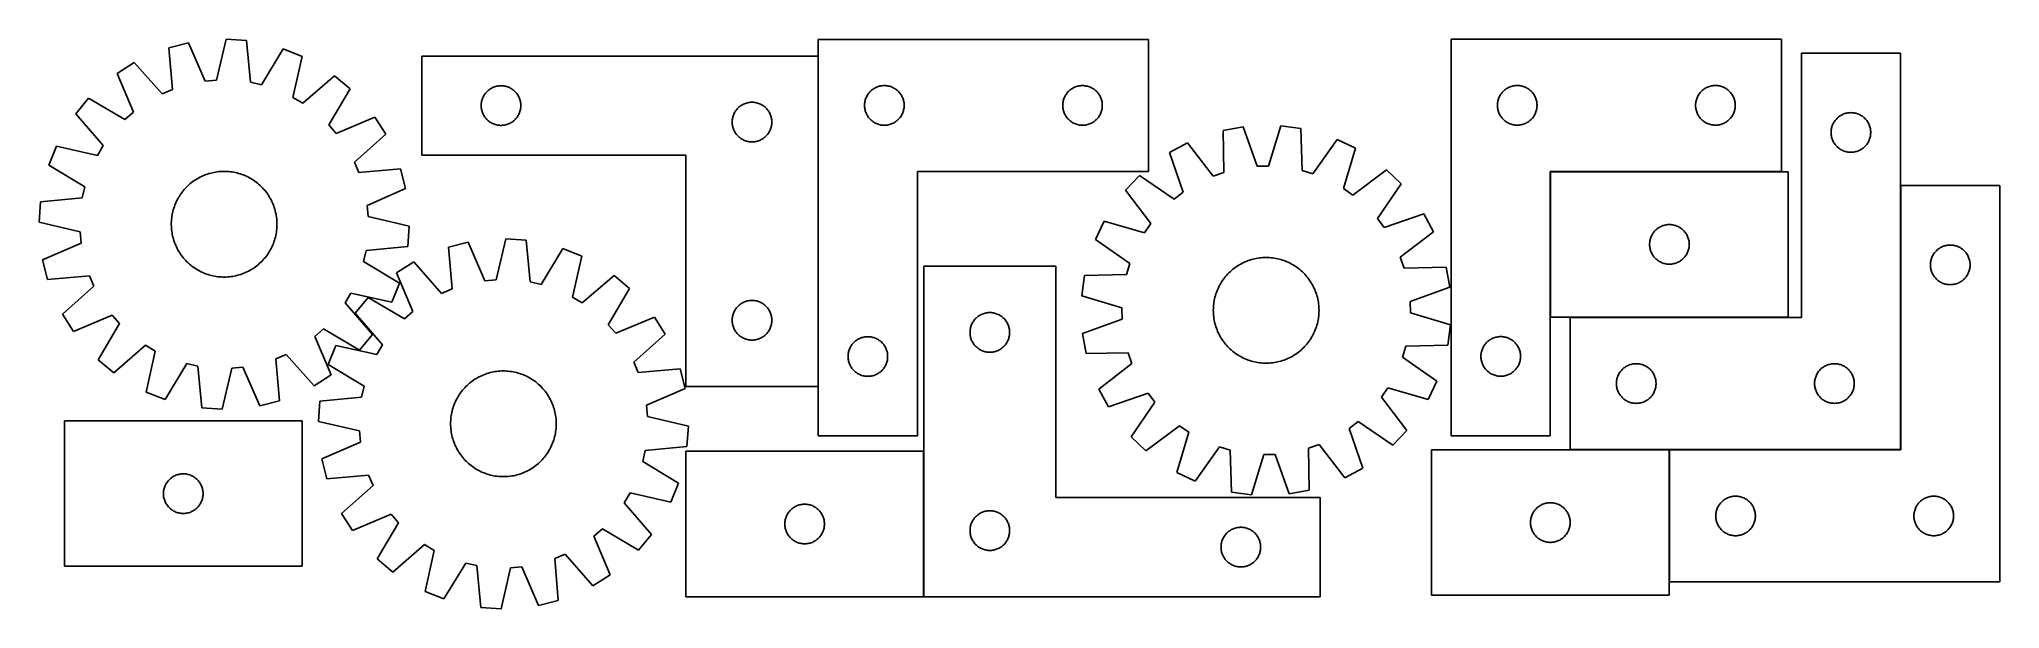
# Model space of a CAD drawing. Header units: millimetres. Extents: x 7 to 1491, y 7 to 438.
import ezdxf

# ---------------------------------------------------------------- set-up
doc = ezdxf.new("R2010")
doc.units = ezdxf.units.MM
doc.layers.add('COMMON', color=5, linetype='CONTINUOUS', true_color=0x0000ff)
doc.layers.add('CUT', color=7, linetype='CONTINUOUS', true_color=0x000000)

msp = doc.modelspace()

# ---------------------------------------------------------------- linework, layer by layer
at = {"layer": 'COMMON'}
for p, q in [((596.226337, 425.156562), (596.226337, 175.156562)), ((1150.484297, 337.607001), (1150.484297, 227.607001)), ((1325.384297, 337.707002), (1150.584298, 337.707002)), ((1415.554797, 327.092787), (1415.554797, 127.292788)), ((676.055883, 15.985657), (676.055883, 125.985657)), ((1240.454797, 127.192788), (1165.454797, 127.192788)), ((1240.554798, 27.092787), (1240.554798, 127.092787)), ((1415.454797, 127.192788), (1240.654798, 127.192788))]:
    msp.add_line(p, q, dxfattribs=at)
at = {"layer": 'CUT'}
for p, q in [((119.624472, 435.247017), (104.711913, 431.459387)), ((104.711913, 431.459387), (107.444486, 399.812779)), ((132.324678, 406.132081), (119.624472, 435.247017)), ((148.043544, 437.858945), (140.863036, 406.916821)), ((163.396672, 436.852961), (148.043544, 437.858945)), ((166.478276, 405.238432), (163.396672, 436.852961)), ((191.231946, 430.555076), (174.841235, 403.346266)), ((205.522772, 424.853951), (191.231946, 430.555076)), ((596.326338, 437.74444), (596.326338, 137.74444)), ((846.326338, 437.74444), (596.326338, 437.74444)), ((846.326338, 337.74444), (846.326338, 437.74444)), ((1075.384297, 437.807002), (1075.384297, 137.807002)), ((1325.384297, 437.807002), (1075.384297, 437.807002)), ((1325.384297, 337.807002), (1325.384297, 437.807002)), ((78.490899, 420.19332), (65.478655, 411.982836)), ((99.566524, 396.42795), (78.490899, 420.19332)), ((198.684125, 393.834478), (205.522772, 424.853951)), ((596.126337, 425.156562), (296.126337, 425.156562)), ((296.126337, 425.156562), (296.126337, 350.156562)), ((596.126337, 175.156562), (596.126337, 425.156562)), ((1415.454797, 427.292788), (1340.454797, 427.292788)), ((1340.454797, 427.292788), (1340.454797, 227.292788)), ((1415.454797, 127.292788), (1415.454797, 427.292788)), ((65.478655, 411.982836), (77.856827, 382.729535)), ((140.863036, 406.916821), (132.324678, 406.132081)), ((174.841235, 403.346266), (166.478276, 405.238432)), ((230.049537, 410.262733), (206.05306, 389.450625)), ((241.879176, 400.424533), (230.049537, 410.262733)), ((348.404445, 400.516281), (349.076686, 400.896744)), ((349.076686, 400.896744), (349.767621, 401.242096)), ((349.767621, 401.242096), (350.475418, 401.551421)), ((350.475418, 401.551421), (351.198201, 401.8239)), ((351.198201, 401.8239), (351.934052, 402.05881)), ((351.934052, 402.05881), (352.681021, 402.255527)), ((352.681021, 402.255527), (353.437125, 402.413531)), ((353.437125, 402.413531), (354.200361, 402.532402)), ((354.200361, 402.532402), (354.968705, 402.611825)), ((354.968705, 402.611825), (355.740118, 402.651589)), ((355.740118, 402.651589), (356.512555, 402.651589)), ((356.512555, 402.651589), (357.283969, 402.611825)), ((357.283969, 402.611825), (358.052312, 402.532402)), ((358.052312, 402.532402), (358.815548, 402.413531)), ((358.815548, 402.413531), (359.571653, 402.255527)), ((359.571653, 402.255527), (360.318621, 402.05881)), ((360.318621, 402.05881), (361.054472, 401.8239)), ((361.054472, 401.8239), (361.777255, 401.551421)), ((361.777255, 401.551421), (362.485053, 401.242096)), ((362.485053, 401.242096), (363.175988, 400.896744)), ((363.175988, 400.896744), (363.848229, 400.516281)), ((638.275895, 400.401073), (638.938117, 400.798718)), ((638.938117, 400.798718), (639.619931, 401.161746)), ((639.619931, 401.161746), (640.319529, 401.489193)), ((640.319529, 401.489193), (641.035056, 401.780192)), ((641.035056, 401.780192), (641.764615, 402.03397)), ((641.764615, 402.03397), (642.506271, 402.249856)), ((642.506271, 402.249856), (643.258057, 402.427275)), ((643.258057, 402.427275), (644.017979, 402.565758)), ((644.017979, 402.565758), (644.784023, 402.664938)), ((644.784023, 402.664938), (645.554156, 402.724551)), ((645.554156, 402.724551), (646.326338, 402.74444)), ((646.326338, 402.74444), (647.098519, 402.724551)), ((647.098519, 402.724551), (647.868653, 402.664938)), ((647.868653, 402.664938), (648.634696, 402.565758)), ((648.634696, 402.565758), (649.394619, 402.427275)), ((649.394619, 402.427275), (650.146405, 402.249856)), ((650.146405, 402.249856), (650.88806, 402.03397)), ((650.88806, 402.03397), (651.617619, 401.780192)), ((651.617619, 401.780192), (652.333146, 401.489193)), ((652.333146, 401.489193), (653.032745, 401.161746)), ((653.032745, 401.161746), (653.714559, 400.798718)), ((653.714559, 400.798718), (654.376781, 400.401073)), ((788.275895, 400.401073), (788.938117, 400.798718)), ((788.938117, 400.798718), (789.619931, 401.161746)), ((789.619931, 401.161746), (790.319529, 401.489193)), ((790.319529, 401.489193), (791.035056, 401.780192)), ((791.035056, 401.780192), (791.764615, 402.03397)), ((791.764615, 402.03397), (792.506271, 402.249856)), ((792.506271, 402.249856), (793.258057, 402.427275)), ((793.258057, 402.427275), (794.017979, 402.565758)), ((794.017979, 402.565758), (794.784023, 402.664938)), ((794.784023, 402.664938), (795.554156, 402.724551)), ((795.554156, 402.724551), (796.326338, 402.74444)), ((796.326338, 402.74444), (797.098519, 402.724551)), ((797.098519, 402.724551), (797.868653, 402.664938)), ((797.868653, 402.664938), (798.634696, 402.565758)), ((798.634696, 402.565758), (799.394619, 402.427275)), ((799.394619, 402.427275), (800.146405, 402.249856)), ((800.146405, 402.249856), (800.88806, 402.03397)), ((800.88806, 402.03397), (801.617619, 401.780192)), ((801.617619, 401.780192), (802.333146, 401.489193)), ((802.333146, 401.489193), (803.032745, 401.161746)), ((803.032745, 401.161746), (803.714559, 400.798718)), ((803.714559, 400.798718), (804.376781, 400.401073)), ((1117.333854, 400.463635), (1117.996076, 400.86128)), ((1117.996076, 400.86128), (1118.67789, 401.224308)), ((1118.67789, 401.224308), (1119.377488, 401.551755)), ((1119.377488, 401.551755), (1120.093015, 401.842754)), ((1120.093015, 401.842754), (1120.822574, 402.096532)), ((1120.822574, 402.096532), (1121.56423, 402.312417)), ((1121.56423, 402.312417), (1122.316016, 402.489837)), ((1122.316016, 402.489837), (1123.075938, 402.62832)), ((1123.075938, 402.62832), (1123.841982, 402.7275)), ((1123.841982, 402.7275), (1124.612115, 402.787113)), ((1124.612115, 402.787113), (1125.384297, 402.807002)), ((1125.384297, 402.807002), (1126.156478, 402.787113)), ((1126.156478, 402.787113), (1126.926612, 402.7275)), ((1126.926612, 402.7275), (1127.692655, 402.62832)), ((1127.692655, 402.62832), (1128.452578, 402.489837)), ((1128.452578, 402.489837), (1129.204363, 402.312417)), ((1129.204363, 402.312417), (1129.946019, 402.096532)), ((1129.946019, 402.096532), (1130.675578, 401.842754)), ((1130.675578, 401.842754), (1131.391105, 401.551755)), ((1131.391105, 401.551755), (1132.090703, 401.224308)), ((1132.090703, 401.224308), (1132.772518, 400.86128)), ((1132.772518, 400.86128), (1133.434739, 400.463635)), ((1267.333854, 400.463635), (1267.996076, 400.86128)), ((1267.996076, 400.86128), (1268.67789, 401.224308)), ((1268.67789, 401.224308), (1269.377488, 401.551755)), ((1269.377488, 401.551755), (1270.093015, 401.842754)), ((1270.093015, 401.842754), (1270.822574, 402.096532)), ((1270.822574, 402.096532), (1271.56423, 402.312417)), ((1271.56423, 402.312417), (1272.316016, 402.489837)), ((1272.316016, 402.489837), (1273.075938, 402.62832)), ((1273.075938, 402.62832), (1273.841982, 402.7275)), ((1273.841982, 402.7275), (1274.612115, 402.787113)), ((1274.612115, 402.787113), (1275.384297, 402.807002)), ((1275.384297, 402.807002), (1276.156478, 402.787113)), ((1276.156478, 402.787113), (1276.926612, 402.7275)), ((1276.926612, 402.7275), (1277.692655, 402.62832)), ((1277.692655, 402.62832), (1278.452578, 402.489837)), ((1278.452578, 402.489837), (1279.204363, 402.312417)), ((1279.204363, 402.312417), (1279.946019, 402.096532)), ((1279.946019, 402.096532), (1280.675578, 401.842754)), ((1280.675578, 401.842754), (1281.391105, 401.551755)), ((1281.391105, 401.551755), (1282.090703, 401.224308)), ((1282.090703, 401.224308), (1282.772518, 400.86128)), ((1282.772518, 400.86128), (1283.434739, 400.463635)), ((44.022396, 393.16543), (34.184195, 381.335791)), ((71.410409, 377.075946), (44.022396, 393.16543)), ((107.444486, 399.812779), (99.566524, 396.42795)), ((206.05306, 389.450625), (198.684125, 393.834478)), ((225.789692, 373.03652), (241.879176, 400.424533)), ((341.126337, 387.656562), (341.146225, 388.428743)), ((341.146225, 386.88438), (341.126337, 387.656562)), ((341.146225, 388.428743), (341.205839, 389.198877)), ((341.205839, 386.114247), (341.146225, 386.88438)), ((341.205839, 389.198877), (341.305018, 389.96492)), ((341.305018, 385.348203), (341.205839, 386.114247)), ((341.305018, 389.96492), (341.443501, 390.724843)), ((341.443501, 390.724843), (341.620921, 391.476629)), ((341.620921, 391.476629), (341.836806, 392.218284)), ((341.836806, 392.218284), (342.090584, 392.947843)), ((342.090584, 392.947843), (342.381583, 393.66337)), ((342.381583, 393.66337), (342.709031, 394.362969)), ((342.709031, 394.362969), (343.072058, 395.044783)), ((343.072058, 395.044783), (343.469703, 395.707005)), ((343.469703, 395.707005), (343.900912, 396.347878)), ((343.900912, 396.347878), (344.36454, 396.965704)), ((344.36454, 396.965704), (344.859358, 397.558844)), ((344.859358, 397.558844), (345.384054, 398.125724)), ((345.384054, 398.125724), (345.937237, 398.664842)), ((345.937237, 398.664842), (346.517439, 399.174768)), ((346.517439, 399.174768), (347.123123, 399.65415)), ((347.123123, 399.65415), (347.752681, 400.101717)), ((347.752681, 400.101717), (348.404445, 400.516281)), ((363.848229, 400.516281), (364.499993, 400.101717)), ((364.499993, 400.101717), (365.129551, 399.65415)), ((365.129551, 399.65415), (365.735234, 399.174768)), ((365.735234, 399.174768), (366.315437, 398.664842)), ((366.315437, 398.664842), (366.86862, 398.125724)), ((366.86862, 398.125724), (367.393316, 397.558844)), ((367.393316, 397.558844), (367.888134, 396.965704)), ((367.888134, 396.965704), (368.351762, 396.347878)), ((368.351762, 396.347878), (368.78297, 395.707005)), ((368.78297, 395.707005), (369.180615, 395.044783)), ((369.180615, 395.044783), (369.543643, 394.362969)), ((369.543643, 394.362969), (369.87109, 393.66337)), ((369.87109, 393.66337), (370.162089, 392.947843)), ((370.162089, 392.947843), (370.415867, 392.218284)), ((370.415867, 392.218284), (370.631753, 391.476629)), ((370.631753, 391.476629), (370.809172, 390.724843)), ((370.809172, 390.724843), (370.947655, 389.96492)), ((370.947655, 389.96492), (371.046835, 389.198877)), ((371.046835, 386.114247), (370.947655, 385.348203)), ((371.046835, 389.198877), (371.106448, 388.428743)), ((371.106448, 386.88438), (371.046835, 386.114247)), ((371.106448, 388.428743), (371.126337, 387.656562)), ((371.126337, 387.656562), (371.106448, 386.88438)), ((535.384054, 385.625724), (535.937237, 386.164842)), ((535.937237, 386.164842), (536.517439, 386.674768)), ((536.517439, 386.674768), (537.123123, 387.15415)), ((537.123123, 387.15415), (537.752681, 387.601717)), ((537.752681, 387.601717), (538.404445, 388.016281)), ((538.404445, 388.016281), (539.076686, 388.396744)), ((539.076686, 388.396744), (539.767621, 388.742096)), ((539.767621, 388.742096), (540.475418, 389.051421)), ((540.475418, 389.051421), (541.198201, 389.3239)), ((541.198201, 389.3239), (541.934052, 389.55881)), ((541.934052, 389.55881), (542.681021, 389.755527)), ((542.681021, 389.755527), (543.437125, 389.913531)), ((543.437125, 389.913531), (544.200361, 390.032402)), ((544.200361, 390.032402), (544.968705, 390.111825)), ((544.968705, 390.111825), (545.740118, 390.151589)), ((545.740118, 390.151589), (546.512555, 390.151589)), ((546.512555, 390.151589), (547.283969, 390.111825)), ((547.283969, 390.111825), (548.052312, 390.032402)), ((548.052312, 390.032402), (548.815548, 389.913531)), ((548.815548, 389.913531), (549.571653, 389.755527)), ((549.571653, 389.755527), (550.318621, 389.55881)), ((550.318621, 389.55881), (551.054472, 389.3239)), ((551.054472, 389.3239), (551.777255, 389.051421)), ((551.777255, 389.051421), (552.485053, 388.742096)), ((552.485053, 388.742096), (553.175988, 388.396744)), ((553.175988, 388.396744), (553.848229, 388.016281)), ((553.848229, 388.016281), (554.499993, 387.601717)), ((554.499993, 387.601717), (555.129551, 387.15415)), ((555.129551, 387.15415), (555.735234, 386.674768)), ((555.735234, 386.674768), (556.315437, 386.164842)), ((556.315437, 386.164842), (556.86862, 385.625724)), ((631.331311, 388.130658), (631.371075, 388.902072)), ((631.331311, 387.358221), (631.331311, 388.130658)), ((631.371075, 386.586808), (631.331311, 387.358221)), ((631.371075, 388.902072), (631.450498, 389.670415)), ((631.450498, 385.818464), (631.371075, 386.586808)), ((631.450498, 389.670415), (631.569368, 390.433651)), ((631.569368, 390.433651), (631.727372, 391.189756)), ((631.727372, 391.189756), (631.92409, 391.936724)), ((631.92409, 391.936724), (632.158999, 392.672575)), ((632.158999, 392.672575), (632.431478, 393.395358)), ((632.431478, 393.395358), (632.740804, 394.103156)), ((632.740804, 394.103156), (633.086156, 394.794091)), ((633.086156, 394.794091), (633.466618, 395.466332)), ((633.466618, 395.466332), (633.881183, 396.118096)), ((633.881183, 396.118096), (634.328749, 396.747654)), ((634.328749, 396.747654), (634.808131, 397.353337)), ((634.808131, 397.353337), (635.318057, 397.93354)), ((635.318057, 397.93354), (635.857175, 398.486723)), ((635.857175, 398.486723), (636.424056, 399.011419)), ((636.424056, 399.011419), (637.017196, 399.506237)), ((637.017196, 399.506237), (637.635021, 399.969865)), ((637.635021, 399.969865), (638.275895, 400.401073)), ((654.376781, 400.401073), (655.017654, 399.969865)), ((655.017654, 399.969865), (655.63548, 399.506237)), ((655.63548, 399.506237), (656.22862, 399.011419)), ((656.22862, 399.011419), (656.7955, 398.486723)), ((656.7955, 398.486723), (657.334618, 397.93354)), ((657.334618, 397.93354), (657.844544, 397.353337)), ((657.844544, 397.353337), (658.323926, 396.747654)), ((658.323926, 396.747654), (658.771493, 396.118096)), ((658.771493, 396.118096), (659.186057, 395.466332)), ((659.186057, 395.466332), (659.56652, 394.794091)), ((659.56652, 394.794091), (659.911872, 394.103156)), ((659.911872, 394.103156), (660.221197, 393.395358)), ((660.221197, 393.395358), (660.493676, 392.672575)), ((660.493676, 392.672575), (660.728586, 391.936724)), ((660.728586, 391.936724), (660.925303, 391.189756)), ((660.925303, 391.189756), (661.083307, 390.433651)), ((661.083307, 390.433651), (661.202178, 389.670415)), ((661.202178, 389.670415), (661.281601, 388.902072)), ((661.281601, 386.586808), (661.202178, 385.818464)), ((661.281601, 388.902072), (661.321365, 388.130658)), ((661.321365, 387.358221), (661.281601, 386.586808)), ((661.321365, 388.130658), (661.321365, 387.358221)), ((781.331311, 388.130658), (781.371075, 388.902072)), ((781.331311, 387.358221), (781.331311, 388.130658)), ((781.371075, 386.586808), (781.331311, 387.358221)), ((781.371075, 388.902072), (781.450498, 389.670415)), ((781.450498, 385.818464), (781.371075, 386.586808)), ((781.450498, 389.670415), (781.569368, 390.433651)), ((781.569368, 390.433651), (781.727372, 391.189756)), ((781.727372, 391.189756), (781.92409, 391.936724)), ((781.92409, 391.936724), (782.158999, 392.672575)), ((782.158999, 392.672575), (782.431478, 393.395358)), ((782.431478, 393.395358), (782.740804, 394.103156)), ((782.740804, 394.103156), (783.086156, 394.794091)), ((783.086156, 394.794091), (783.466618, 395.466332)), ((783.466618, 395.466332), (783.881183, 396.118096)), ((783.881183, 396.118096), (784.328749, 396.747654)), ((784.328749, 396.747654), (784.808131, 397.353337)), ((784.808131, 397.353337), (785.318057, 397.93354)), ((785.318057, 397.93354), (785.857175, 398.486723)), ((785.857175, 398.486723), (786.424056, 399.011419)), ((786.424056, 399.011419), (787.017196, 399.506237)), ((787.017196, 399.506237), (787.635021, 399.969865)), ((787.635021, 399.969865), (788.275895, 400.401073)), ((804.376781, 400.401073), (805.017654, 399.969865)), ((805.017654, 399.969865), (805.63548, 399.506237)), ((805.63548, 399.506237), (806.22862, 399.011419)), ((806.22862, 399.011419), (806.7955, 398.486723)), ((806.7955, 398.486723), (807.334618, 397.93354)), ((807.334618, 397.93354), (807.844544, 397.353337)), ((807.844544, 397.353337), (808.323926, 396.747654)), ((808.323926, 396.747654), (808.771493, 396.118096)), ((808.771493, 396.118096), (809.186057, 395.466332)), ((809.186057, 395.466332), (809.56652, 394.794091)), ((809.56652, 394.794091), (809.911872, 394.103156)), ((809.911872, 394.103156), (810.221197, 393.395358)), ((810.221197, 393.395358), (810.493676, 392.672575)), ((810.493676, 392.672575), (810.728586, 391.936724)), ((810.728586, 391.936724), (810.925303, 391.189756)), ((810.925303, 391.189756), (811.083307, 390.433651)), ((811.083307, 390.433651), (811.202178, 389.670415)), ((811.202178, 389.670415), (811.281601, 388.902072)), ((811.281601, 386.586808), (811.202178, 385.818464)), ((811.281601, 388.902072), (811.321365, 388.130658)), ((811.321365, 387.358221), (811.281601, 386.586808)), ((811.321365, 388.130658), (811.321365, 387.358221)), ((1110.38927, 388.19322), (1110.429034, 388.964633)), ((1110.38927, 387.420783), (1110.38927, 388.19322)), ((1110.429034, 386.64937), (1110.38927, 387.420783)), ((1110.429034, 388.964633), (1110.508456, 389.732977)), ((1110.508456, 385.881026), (1110.429034, 386.64937)), ((1110.508456, 389.732977), (1110.627327, 390.496213)), ((1110.627327, 385.11779), (1110.508456, 385.881026)), ((1110.627327, 390.496213), (1110.785331, 391.252318)), ((1110.785331, 391.252318), (1110.982048, 391.999286)), ((1110.982048, 391.999286), (1111.216958, 392.735137)), ((1111.216958, 392.735137), (1111.489437, 393.45792)), ((1111.489437, 393.45792), (1111.798763, 394.165717)), ((1111.798763, 394.165717), (1112.144115, 394.856653)), ((1112.144115, 394.856653), (1112.524577, 395.528894)), ((1112.524577, 395.528894), (1112.939141, 396.180657)), ((1112.939141, 396.180657), (1113.386708, 396.810216)), ((1113.386708, 396.810216), (1113.86609, 397.415899)), ((1113.86609, 397.415899), (1114.376016, 397.996102)), ((1114.376016, 397.996102), (1114.915134, 398.549284)), ((1114.915134, 398.549284), (1115.482015, 399.073981)), ((1115.482015, 399.073981), (1116.075154, 399.568799)), ((1116.075154, 399.568799), (1116.69298, 400.032427)), ((1116.69298, 400.032427), (1117.333854, 400.463635)), ((1133.434739, 400.463635), (1134.075613, 400.032427)), ((1134.075613, 400.032427), (1134.693439, 399.568799)), ((1134.693439, 399.568799), (1135.286578, 399.073981)), ((1135.286578, 399.073981), (1135.853459, 398.549284)), ((1135.853459, 398.549284), (1136.392577, 397.996102)), ((1136.392577, 397.996102), (1136.902503, 397.415899)), ((1136.902503, 397.415899), (1137.381885, 396.810216)), ((1137.381885, 396.810216), (1137.829452, 396.180657)), ((1137.829452, 396.180657), (1138.244016, 395.528894)), ((1138.244016, 395.528894), (1138.624479, 394.856653)), ((1138.624479, 394.856653), (1138.969831, 394.165717)), ((1138.969831, 394.165717), (1139.279156, 393.45792)), ((1139.279156, 393.45792), (1139.551635, 392.735137)), ((1139.551635, 392.735137), (1139.786545, 391.999286)), ((1139.786545, 391.999286), (1139.983262, 391.252318)), ((1139.983262, 391.252318), (1140.141266, 390.496213)), ((1140.141266, 390.496213), (1140.260137, 389.732977)), ((1140.260137, 385.881026), (1140.141266, 385.11779)), ((1140.260137, 389.732977), (1140.339559, 388.964633)), ((1140.339559, 386.64937), (1140.260137, 385.881026)), ((1140.339559, 388.964633), (1140.379324, 388.19322)), ((1140.379324, 387.420783), (1140.339559, 386.64937)), ((1140.379324, 388.19322), (1140.379324, 387.420783)), ((1260.38927, 388.19322), (1260.429034, 388.964633)), ((1260.38927, 387.420783), (1260.38927, 388.19322)), ((1260.429034, 386.64937), (1260.38927, 387.420783)), ((1260.429034, 388.964633), (1260.508456, 389.732977)), ((1260.508456, 385.881026), (1260.429034, 386.64937)), ((1260.508456, 389.732977), (1260.627327, 390.496213)), ((1260.627327, 385.11779), (1260.508456, 385.881026)), ((1260.627327, 390.496213), (1260.785331, 391.252318)), ((1260.785331, 391.252318), (1260.982048, 391.999286)), ((1260.982048, 391.999286), (1261.216958, 392.735137)), ((1261.216958, 392.735137), (1261.489437, 393.45792)), ((1261.489437, 393.45792), (1261.798763, 394.165717)), ((1261.798763, 394.165717), (1262.144115, 394.856653)), ((1262.144115, 394.856653), (1262.524577, 395.528894)), ((1262.524577, 395.528894), (1262.939141, 396.180657)), ((1262.939141, 396.180657), (1263.386708, 396.810216)), ((1263.386708, 396.810216), (1263.86609, 397.415899)), ((1263.86609, 397.415899), (1264.376016, 397.996102)), ((1264.376016, 397.996102), (1264.915134, 398.549284)), ((1264.915134, 398.549284), (1265.482015, 399.073981)), ((1265.482015, 399.073981), (1266.075154, 399.568799)), ((1266.075154, 399.568799), (1266.69298, 400.032427)), ((1266.69298, 400.032427), (1267.333854, 400.463635)), ((1283.434739, 400.463635), (1284.075613, 400.032427)), ((1284.075613, 400.032427), (1284.693439, 399.568799)), ((1284.693439, 399.568799), (1285.286578, 399.073981)), ((1285.286578, 399.073981), (1285.853459, 398.549284)), ((1285.853459, 398.549284), (1286.392577, 397.996102)), ((1286.392577, 397.996102), (1286.902503, 397.415899)), ((1286.902503, 397.415899), (1287.381885, 396.810216)), ((1287.381885, 396.810216), (1287.829452, 396.180657)), ((1287.829452, 396.180657), (1288.244016, 395.528894)), ((1288.244016, 395.528894), (1288.624479, 394.856653)), ((1288.624479, 394.856653), (1288.969831, 394.165717)), ((1288.969831, 394.165717), (1289.279156, 393.45792)), ((1289.279156, 393.45792), (1289.551635, 392.735137)), ((1289.551635, 392.735137), (1289.786545, 391.999286)), ((1289.786545, 391.999286), (1289.983262, 391.252318)), ((1289.983262, 391.252318), (1290.141266, 390.496213)), ((1290.141266, 390.496213), (1290.260137, 389.732977)), ((1290.260137, 385.881026), (1290.141266, 385.11779)), ((1290.260137, 389.732977), (1290.339559, 388.964633)), ((1290.339559, 386.64937), (1290.260137, 385.881026)), ((1290.339559, 388.964633), (1290.379324, 388.19322)), ((1290.379324, 387.420783), (1290.339559, 386.64937)), ((1290.379324, 388.19322), (1290.379324, 387.420783)), ((34.184195, 381.335791), (54.996303, 357.339314)), ((77.856827, 382.729535), (71.410409, 377.075946)), ((231.44328, 366.590102), (225.789692, 373.03652)), ((260.696581, 378.968273), (231.44328, 366.590102)), ((268.907065, 365.956029), (260.696581, 378.968273)), ((341.443501, 384.588281), (341.305018, 385.348203)), ((341.620921, 383.836495), (341.443501, 384.588281)), ((341.836806, 383.094839), (341.620921, 383.836495)), ((342.090584, 382.365281), (341.836806, 383.094839)), ((342.381583, 381.649753), (342.090584, 382.365281)), ((342.709031, 380.950155), (342.381583, 381.649753)), ((343.072058, 380.268341), (342.709031, 380.950155)), ((343.469703, 379.606119), (343.072058, 380.268341)), ((343.900912, 378.965245), (343.469703, 379.606119)), ((344.36454, 378.34742), (343.900912, 378.965245)), ((344.859358, 377.75428), (344.36454, 378.34742)), ((345.384054, 377.187399), (344.859358, 377.75428)), ((345.937237, 376.648281), (345.384054, 377.187399)), ((346.517439, 376.138355), (345.937237, 376.648281)), ((347.123123, 375.658973), (346.517439, 376.138355)), ((347.752681, 375.211407), (347.123123, 375.658973)), ((348.404445, 374.796842), (347.752681, 375.211407)), ((349.076686, 374.41638), (348.404445, 374.796842)), ((349.767621, 374.071028), (349.076686, 374.41638)), ((350.475418, 373.761702), (349.767621, 374.071028)), ((351.198201, 373.489223), (350.475418, 373.761702)), ((351.934052, 373.254314), (351.198201, 373.489223)), ((352.681021, 373.057596), (351.934052, 373.254314)), ((353.437125, 372.899593), (352.681021, 373.057596)), ((354.200361, 372.780722), (353.437125, 372.899593)), ((354.968705, 372.701299), (354.200361, 372.780722)), ((355.740118, 372.661535), (354.968705, 372.701299)), ((356.512555, 372.661535), (355.740118, 372.661535)), ((357.283969, 372.701299), (356.512555, 372.661535)), ((358.052312, 372.780722), (357.283969, 372.701299)), ((358.815548, 372.899593), (358.052312, 372.780722)), ((359.571653, 373.057596), (358.815548, 372.899593)), ((360.318621, 373.254314), (359.571653, 373.057596)), ((361.054472, 373.489223), (360.318621, 373.254314)), ((361.777255, 373.761702), (361.054472, 373.489223)), ((362.485053, 374.071028), (361.777255, 373.761702)), ((363.175988, 374.41638), (362.485053, 374.071028)), ((363.848229, 374.796842), (363.175988, 374.41638)), ((364.499993, 375.211407), (363.848229, 374.796842)), ((365.129551, 375.658973), (364.499993, 375.211407)), ((365.735234, 376.138355), (365.129551, 375.658973)), ((366.315437, 376.648281), (365.735234, 376.138355)), ((366.86862, 377.187399), (366.315437, 376.648281)), ((367.393316, 377.75428), (366.86862, 377.187399)), ((367.888134, 378.34742), (367.393316, 377.75428)), ((368.351762, 378.965245), (367.888134, 378.34742)), ((368.78297, 379.606119), (368.351762, 378.965245)), ((369.180615, 380.268341), (368.78297, 379.606119)), ((369.543643, 380.950155), (369.180615, 380.268341)), ((369.87109, 381.649753), (369.543643, 380.950155)), ((370.162089, 382.365281), (369.87109, 381.649753)), ((370.415867, 383.094839), (370.162089, 382.365281)), ((370.631753, 383.836495), (370.415867, 383.094839)), ((370.809172, 384.588281), (370.631753, 383.836495)), ((370.947655, 385.348203), (370.809172, 384.588281)), ((531.126337, 375.156562), (531.146225, 375.928743)), ((531.146225, 374.38438), (531.126337, 375.156562)), ((531.146225, 375.928743), (531.205839, 376.698877)), ((531.205839, 373.614247), (531.146225, 374.38438)), ((531.205839, 376.698877), (531.305018, 377.46492)), ((531.305018, 372.848203), (531.205839, 373.614247)), ((531.305018, 377.46492), (531.443501, 378.224843)), ((531.443501, 372.088281), (531.305018, 372.848203)), ((531.443501, 378.224843), (531.620921, 378.976629)), ((531.620921, 371.336495), (531.443501, 372.088281)), ((531.620921, 378.976629), (531.836806, 379.718284)), ((531.836806, 370.594839), (531.620921, 371.336495)), ((531.836806, 379.718284), (532.090584, 380.447843)), ((532.090584, 380.447843), (532.381583, 381.16337)), ((532.381583, 381.16337), (532.709031, 381.862969)), ((532.709031, 381.862969), (533.072058, 382.544783)), ((533.072058, 382.544783), (533.469703, 383.207005)), ((533.469703, 383.207005), (533.900912, 383.847878)), ((533.900912, 383.847878), (534.36454, 384.465704)), ((534.36454, 384.465704), (534.859358, 385.058844)), ((534.859358, 385.058844), (535.384054, 385.625724)), ((556.86862, 385.625724), (557.393316, 385.058844)), ((557.393316, 385.058844), (557.888134, 384.465704)), ((557.888134, 384.465704), (558.351762, 383.847878)), ((558.351762, 383.847878), (558.78297, 383.207005)), ((558.78297, 383.207005), (559.180615, 382.544783)), ((559.180615, 382.544783), (559.543643, 381.862969)), ((559.543643, 381.862969), (559.87109, 381.16337)), ((559.87109, 381.16337), (560.162089, 380.447843)), ((560.162089, 380.447843), (560.415867, 379.718284)), ((560.415867, 379.718284), (560.631753, 378.976629)), ((560.631753, 371.336495), (560.415867, 370.594839)), ((560.631753, 378.976629), (560.809172, 378.224843)), ((560.809172, 372.088281), (560.631753, 371.336495)), ((560.809172, 378.224843), (560.947655, 377.46492)), ((560.947655, 372.848203), (560.809172, 372.088281)), ((560.947655, 377.46492), (561.046835, 376.698877)), ((561.046835, 373.614247), (560.947655, 372.848203)), ((561.046835, 376.698877), (561.106448, 375.928743)), ((561.106448, 374.38438), (561.046835, 373.614247)), ((561.106448, 375.928743), (561.126337, 375.156562)), ((561.126337, 375.156562), (561.106448, 374.38438)), ((631.569368, 385.055228), (631.450498, 385.818464)), ((631.727372, 384.299124), (631.569368, 385.055228)), ((631.92409, 383.552155), (631.727372, 384.299124)), ((632.158999, 382.816304), (631.92409, 383.552155)), ((632.431478, 382.093521), (632.158999, 382.816304)), ((632.740804, 381.385724), (632.431478, 382.093521)), ((633.086156, 380.694789), (632.740804, 381.385724)), ((633.466618, 380.022548), (633.086156, 380.694789)), ((633.881183, 379.370784), (633.466618, 380.022548)), ((634.328749, 378.741226), (633.881183, 379.370784)), ((634.808131, 378.135542), (634.328749, 378.741226)), ((635.318057, 377.55534), (634.808131, 378.135542)), ((635.857175, 377.002157), (635.318057, 377.55534)), ((636.424056, 376.477461), (635.857175, 377.002157)), ((637.017196, 375.982643), (636.424056, 376.477461)), ((637.635021, 375.519015), (637.017196, 375.982643)), ((638.275895, 375.087806), (637.635021, 375.519015)), ((638.938117, 374.690161), (638.275895, 375.087806)), ((639.619931, 374.327133), (638.938117, 374.690161)), ((640.319529, 373.999686), (639.619931, 374.327133)), ((641.035056, 373.708687), (640.319529, 373.999686)), ((641.764615, 373.454909), (641.035056, 373.708687)), ((642.506271, 373.239024), (641.764615, 373.454909)), ((643.258057, 373.061604), (642.506271, 373.239024)), ((644.017979, 372.923121), (643.258057, 373.061604)), ((644.784023, 372.823942), (644.017979, 372.923121)), ((645.554156, 372.764328), (644.784023, 372.823942)), ((646.326338, 372.74444), (645.554156, 372.764328)), ((647.098519, 372.764328), (646.326338, 372.74444)), ((647.868653, 372.823942), (647.098519, 372.764328)), ((648.634696, 372.923121), (647.868653, 372.823942)), ((649.394619, 373.061604), (648.634696, 372.923121)), ((650.146405, 373.239024), (649.394619, 373.061604)), ((650.88806, 373.454909), (650.146405, 373.239024)), ((651.617619, 373.708687), (650.88806, 373.454909)), ((652.333146, 373.999686), (651.617619, 373.708687)), ((653.032745, 374.327133), (652.333146, 373.999686)), ((653.714559, 374.690161), (653.032745, 374.327133)), ((654.376781, 375.087806), (653.714559, 374.690161)), ((655.017654, 375.519015), (654.376781, 375.087806)), ((655.63548, 375.982643), (655.017654, 375.519015)), ((656.22862, 376.477461), (655.63548, 375.982643)), ((656.7955, 377.002157), (656.22862, 376.477461)), ((657.334618, 377.55534), (656.7955, 377.002157)), ((657.844544, 378.135542), (657.334618, 377.55534)), ((658.323926, 378.741226), (657.844544, 378.135542)), ((658.771493, 379.370784), (658.323926, 378.741226)), ((659.186057, 380.022548), (658.771493, 379.370784)), ((659.56652, 380.694789), (659.186057, 380.022548)), ((659.911872, 381.385724), (659.56652, 380.694789)), ((660.221197, 382.093521), (659.911872, 381.385724)), ((660.493676, 382.816304), (660.221197, 382.093521)), ((660.728586, 383.552155), (660.493676, 382.816304)), ((660.925303, 384.299124), (660.728586, 383.552155)), ((661.083307, 385.055228), (660.925303, 384.299124)), ((661.202178, 385.818464), (661.083307, 385.055228)), ((781.569368, 385.055228), (781.450498, 385.818464)), ((781.727372, 384.299124), (781.569368, 385.055228)), ((781.92409, 383.552155), (781.727372, 384.299124)), ((782.158999, 382.816304), (781.92409, 383.552155)), ((782.431478, 382.093521), (782.158999, 382.816304)), ((782.740804, 381.385724), (782.431478, 382.093521)), ((783.086156, 380.694789), (782.740804, 381.385724)), ((783.466618, 380.022548), (783.086156, 380.694789)), ((783.881183, 379.370784), (783.466618, 380.022548)), ((784.328749, 378.741226), (783.881183, 379.370784)), ((784.808131, 378.135542), (784.328749, 378.741226)), ((785.318057, 377.55534), (784.808131, 378.135542)), ((785.857175, 377.002157), (785.318057, 377.55534)), ((786.424056, 376.477461), (785.857175, 377.002157)), ((787.017196, 375.982643), (786.424056, 376.477461)), ((787.635021, 375.519015), (787.017196, 375.982643)), ((788.275895, 375.087806), (787.635021, 375.519015)), ((788.938117, 374.690161), (788.275895, 375.087806)), ((789.619931, 374.327133), (788.938117, 374.690161)), ((790.319529, 373.999686), (789.619931, 374.327133)), ((791.035056, 373.708687), (790.319529, 373.999686)), ((791.764615, 373.454909), (791.035056, 373.708687)), ((792.506271, 373.239024), (791.764615, 373.454909)), ((793.258057, 373.061604), (792.506271, 373.239024)), ((794.017979, 372.923121), (793.258057, 373.061604)), ((794.784023, 372.823942), (794.017979, 372.923121)), ((795.554156, 372.764328), (794.784023, 372.823942)), ((796.326338, 372.74444), (795.554156, 372.764328)), ((797.098519, 372.764328), (796.326338, 372.74444)), ((797.868653, 372.823942), (797.098519, 372.764328)), ((798.634696, 372.923121), (797.868653, 372.823942)), ((799.394619, 373.061604), (798.634696, 372.923121)), ((800.146405, 373.239024), (799.394619, 373.061604)), ((800.88806, 373.454909), (800.146405, 373.239024)), ((801.617619, 373.708687), (800.88806, 373.454909)), ((802.333146, 373.999686), (801.617619, 373.708687)), ((803.032745, 374.327133), (802.333146, 373.999686)), ((803.714559, 374.690161), (803.032745, 374.327133)), ((804.376781, 375.087806), (803.714559, 374.690161)), ((805.017654, 375.519015), (804.376781, 375.087806)), ((805.63548, 375.982643), (805.017654, 375.519015)), ((806.22862, 376.477461), (805.63548, 375.982643)), ((806.7955, 377.002157), (806.22862, 376.477461)), ((807.334618, 377.55534), (806.7955, 377.002157)), ((807.844544, 378.135542), (807.334618, 377.55534)), ((808.323926, 378.741226), (807.844544, 378.135542)), ((808.771493, 379.370784), (808.323926, 378.741226)), ((809.186057, 380.022548), (808.771493, 379.370784)), ((809.56652, 380.694789), (809.186057, 380.022548)), ((809.911872, 381.385724), (809.56652, 380.694789)), ((810.221197, 382.093521), (809.911872, 381.385724)), ((810.493676, 382.816304), (810.221197, 382.093521)), ((810.728586, 383.552155), (810.493676, 382.816304)), ((810.925303, 384.299124), (810.728586, 383.552155)), ((811.083307, 385.055228), (810.925303, 384.299124)), ((811.202178, 385.818464), (811.083307, 385.055228)), ((917.877061, 371.581512), (902.739542, 368.827231)), ((928.547248, 341.662925), (917.877061, 371.581512)), ((946.408425, 372.235053), (937.119344, 341.859277)), ((961.656181, 370.176779), (946.408425, 372.235053)), ((1110.785331, 384.361685), (1110.627327, 385.11779)), ((1110.982048, 383.614717), (1110.785331, 384.361685)), ((1111.216958, 382.878866), (1110.982048, 383.614717)), ((1111.489437, 382.156083), (1111.216958, 382.878866)), ((1111.798763, 381.448286), (1111.489437, 382.156083)), ((1112.144115, 380.75735), (1111.798763, 381.448286)), ((1112.524577, 380.08511), (1112.144115, 380.75735)), ((1112.939141, 379.433346), (1112.524577, 380.08511)), ((1113.386708, 378.803787), (1112.939141, 379.433346)), ((1113.86609, 378.198104), (1113.386708, 378.803787)), ((1114.376016, 377.617901), (1113.86609, 378.198104)), ((1114.915134, 377.064719), (1114.376016, 377.617901)), ((1115.482015, 376.540023), (1114.915134, 377.064719)), ((1116.075154, 376.045204), (1115.482015, 376.540023)), ((1116.69298, 375.581576), (1116.075154, 376.045204)), ((1117.333854, 375.150368), (1116.69298, 375.581576)), ((1117.996076, 374.752723), (1117.333854, 375.150368)), ((1118.67789, 374.389695), (1117.996076, 374.752723)), ((1119.377488, 374.062248), (1118.67789, 374.389695)), ((1120.093015, 373.771249), (1119.377488, 374.062248)), ((1120.822574, 373.517471), (1120.093015, 373.771249)), ((1121.56423, 373.301586), (1120.822574, 373.517471)), ((1122.316016, 373.124166), (1121.56423, 373.301586)), ((1123.075938, 372.985683), (1122.316016, 373.124166)), ((1123.841982, 372.886503), (1123.075938, 372.985683)), ((1124.612115, 372.82689), (1123.841982, 372.886503)), ((1125.384297, 372.807002), (1124.612115, 372.82689)), ((1126.156478, 372.82689), (1125.384297, 372.807002)), ((1126.926612, 372.886503), (1126.156478, 372.82689)), ((1127.692655, 372.985683), (1126.926612, 372.886503)), ((1128.452578, 373.124166), (1127.692655, 372.985683)), ((1129.204363, 373.301586), (1128.452578, 373.124166)), ((1129.946019, 373.517471), (1129.204363, 373.301586)), ((1130.675578, 373.771249), (1129.946019, 373.517471)), ((1131.391105, 374.062248), (1130.675578, 373.771249)), ((1132.090703, 374.389695), (1131.391105, 374.062248)), ((1132.772518, 374.752723), (1132.090703, 374.389695)), ((1133.434739, 375.150368), (1132.772518, 374.752723)), ((1134.075613, 375.581576), (1133.434739, 375.150368)), ((1134.693439, 376.045204), (1134.075613, 375.581576)), ((1135.286578, 376.540023), (1134.693439, 376.045204)), ((1135.853459, 377.064719), (1135.286578, 376.540023)), ((1136.392577, 377.617901), (1135.853459, 377.064719)), ((1136.902503, 378.198104), (1136.392577, 377.617901)), ((1137.381885, 378.803787), (1136.902503, 378.198104)), ((1137.829452, 379.433346), (1137.381885, 378.803787)), ((1138.244016, 380.08511), (1137.829452, 379.433346)), ((1138.624479, 380.75735), (1138.244016, 380.08511)), ((1138.969831, 381.448286), (1138.624479, 380.75735)), ((1139.279156, 382.156083), (1138.969831, 381.448286)), ((1139.551635, 382.878866), (1139.279156, 382.156083)), ((1139.786545, 383.614717), (1139.551635, 382.878866)), ((1139.983262, 384.361685), (1139.786545, 383.614717)), ((1140.141266, 385.11779), (1139.983262, 384.361685)), ((1260.785331, 384.361685), (1260.627327, 385.11779)), ((1260.982048, 383.614717), (1260.785331, 384.361685)), ((1261.216958, 382.878866), (1260.982048, 383.614717)), ((1261.489437, 382.156083), (1261.216958, 382.878866)), ((1261.798763, 381.448286), (1261.489437, 382.156083)), ((1262.144115, 380.75735), (1261.798763, 381.448286)), ((1262.524577, 380.08511), (1262.144115, 380.75735)), ((1262.939141, 379.433346), (1262.524577, 380.08511)), ((1263.386708, 378.803787), (1262.939141, 379.433346)), ((1263.86609, 378.198104), (1263.386708, 378.803787)), ((1264.376016, 377.617901), (1263.86609, 378.198104)), ((1264.915134, 377.064719), (1264.376016, 377.617901)), ((1265.482015, 376.540023), (1264.915134, 377.064719)), ((1266.075154, 376.045204), (1265.482015, 376.540023)), ((1266.69298, 375.581576), (1266.075154, 376.045204)), ((1267.333854, 375.150368), (1266.69298, 375.581576)), ((1267.996076, 374.752723), (1267.333854, 375.150368)), ((1268.67789, 374.389695), (1267.996076, 374.752723)), ((1269.377488, 374.062248), (1268.67789, 374.389695)), ((1270.093015, 373.771249), (1269.377488, 374.062248)), ((1270.822574, 373.517471), (1270.093015, 373.771249)), ((1271.56423, 373.301586), (1270.822574, 373.517471)), ((1272.316016, 373.124166), (1271.56423, 373.301586)), ((1273.075938, 372.985683), (1272.316016, 373.124166)), ((1273.841982, 372.886503), (1273.075938, 372.985683)), ((1274.612115, 372.82689), (1273.841982, 372.886503)), ((1275.384297, 372.807002), (1274.612115, 372.82689)), ((1276.156478, 372.82689), (1275.384297, 372.807002)), ((1276.926612, 372.886503), (1276.156478, 372.82689)), ((1277.692655, 372.985683), (1276.926612, 372.886503)), ((1278.452578, 373.124166), (1277.692655, 372.985683)), ((1279.204363, 373.301586), (1278.452578, 373.124166)), ((1279.946019, 373.517471), (1279.204363, 373.301586)), ((1280.675578, 373.771249), (1279.946019, 373.517471)), ((1281.391105, 374.062248), (1280.675578, 373.771249)), ((1282.090703, 374.389695), (1281.391105, 374.062248)), ((1282.772518, 374.752723), (1282.090703, 374.389695)), ((1283.434739, 375.150368), (1282.772518, 374.752723)), ((1284.075613, 375.581576), (1283.434739, 375.150368)), ((1284.693439, 376.045204), (1284.075613, 375.581576)), ((1285.286578, 376.540023), (1284.693439, 376.045204)), ((1285.853459, 377.064719), (1285.286578, 376.540023)), ((1286.392577, 377.617901), (1285.853459, 377.064719)), ((1286.902503, 378.198104), (1286.392577, 377.617901)), ((1287.381885, 378.803787), (1286.902503, 378.198104)), ((1287.829452, 379.433346), (1287.381885, 378.803787)), ((1288.244016, 380.08511), (1287.829452, 379.433346)), ((1288.624479, 380.75735), (1288.244016, 380.08511)), ((1288.969831, 381.448286), (1288.624479, 380.75735)), ((1289.279156, 382.156083), (1288.969831, 381.448286)), ((1289.551635, 382.878866), (1289.279156, 382.156083)), ((1289.786545, 383.614717), (1289.551635, 382.878866)), ((1289.983262, 384.361685), (1289.786545, 383.614717)), ((1290.141266, 385.11779), (1289.983262, 384.361685)), ((1363.355832, 370.738104), (1363.552549, 371.485072)), ((1363.552549, 371.485072), (1363.787459, 372.220923)), ((1363.787459, 372.220923), (1364.059938, 372.943706)), ((1364.059938, 372.943706), (1364.369263, 373.651503)), ((1364.369263, 373.651503), (1364.714615, 374.342439)), ((1364.714615, 374.342439), (1365.095078, 375.01468)), ((1365.095078, 375.01468), (1365.509642, 375.666443)), ((1365.509642, 375.666443), (1365.957209, 376.296002)), ((1365.957209, 376.296002), (1366.436591, 376.901685)), ((1366.436591, 376.901685), (1366.946517, 377.481888)), ((1366.946517, 377.481888), (1367.485635, 378.03507)), ((1367.485635, 378.03507), (1368.052516, 378.559767)), ((1368.052516, 378.559767), (1368.645655, 379.054585)), ((1368.645655, 379.054585), (1369.263481, 379.518213)), ((1369.263481, 379.518213), (1369.904355, 379.949421)), ((1369.904355, 379.949421), (1370.566576, 380.347066)), ((1370.566576, 380.347066), (1371.248391, 380.710094)), ((1371.248391, 380.710094), (1371.947989, 381.037541)), ((1371.947989, 381.037541), (1372.663516, 381.32854)), ((1372.663516, 381.32854), (1373.393075, 381.582318)), ((1373.393075, 381.582318), (1374.134731, 381.798204)), ((1374.134731, 381.798204), (1374.886516, 381.975623)), ((1374.886516, 381.975623), (1375.646439, 382.114106)), ((1375.646439, 382.114106), (1376.412482, 382.213286)), ((1376.412482, 382.213286), (1377.182616, 382.272899)), ((1377.182616, 382.272899), (1377.954797, 382.292788)), ((1377.954797, 382.292788), (1378.726979, 382.272899)), ((1378.726979, 382.272899), (1379.497112, 382.213286)), ((1379.497112, 382.213286), (1380.263156, 382.114106)), ((1380.263156, 382.114106), (1381.023078, 381.975623)), ((1381.023078, 381.975623), (1381.774864, 381.798204)), ((1381.774864, 381.798204), (1382.51652, 381.582318)), ((1382.51652, 381.582318), (1383.246079, 381.32854)), ((1383.246079, 381.32854), (1383.961606, 381.037541)), ((1383.961606, 381.037541), (1384.661204, 380.710094)), ((1384.661204, 380.710094), (1385.343018, 380.347066)), ((1385.343018, 380.347066), (1386.00524, 379.949421)), ((1386.00524, 379.949421), (1386.646114, 379.518213)), ((1386.646114, 379.518213), (1387.26394, 379.054585)), ((1387.26394, 379.054585), (1387.857079, 378.559767)), ((1387.857079, 378.559767), (1388.42396, 378.03507)), ((1388.42396, 378.03507), (1388.963078, 377.481888)), ((1388.963078, 377.481888), (1389.473004, 376.901685)), ((1389.473004, 376.901685), (1389.952386, 376.296002)), ((1389.952386, 376.296002), (1390.399953, 375.666443)), ((1390.399953, 375.666443), (1390.814517, 375.01468)), ((1390.814517, 375.01468), (1391.194979, 374.342439)), ((1391.194979, 374.342439), (1391.540331, 373.651503)), ((1391.540331, 373.651503), (1391.849657, 372.943706)), ((1391.849657, 372.943706), (1392.122136, 372.220923)), ((1392.122136, 372.220923), (1392.357046, 371.485072)), ((1392.357046, 371.485072), (1392.553763, 370.738104)), ((19.592978, 356.809026), (13.891853, 342.5182)), ((50.61245, 349.970379), (19.592978, 356.809026)), ((54.996303, 357.339314), (50.61245, 349.970379)), ((245.141695, 344.880405), (268.907065, 365.956029)), ((532.090584, 369.865281), (531.836806, 370.594839)), ((532.381583, 369.149753), (532.090584, 369.865281)), ((532.709031, 368.450155), (532.381583, 369.149753)), ((533.072058, 367.768341), (532.709031, 368.450155)), ((533.469703, 367.106119), (533.072058, 367.768341)), ((533.900912, 366.465245), (533.469703, 367.106119)), ((534.36454, 365.84742), (533.900912, 366.465245)), ((534.859358, 365.25428), (534.36454, 365.84742)), ((535.384054, 364.687399), (534.859358, 365.25428)), ((535.937237, 364.148281), (535.384054, 364.687399)), ((536.517439, 363.638355), (535.937237, 364.148281)), ((537.123123, 363.158973), (536.517439, 363.638355)), ((537.752681, 362.711407), (537.123123, 363.158973)), ((538.404445, 362.296842), (537.752681, 362.711407)), ((539.076686, 361.91638), (538.404445, 362.296842)), ((539.767621, 361.571028), (539.076686, 361.91638)), ((540.475418, 361.261702), (539.767621, 361.571028)), ((541.198201, 360.989223), (540.475418, 361.261702)), ((541.934052, 360.754314), (541.198201, 360.989223)), ((542.681021, 360.557596), (541.934052, 360.754314)), ((543.437125, 360.399593), (542.681021, 360.557596)), ((544.200361, 360.280722), (543.437125, 360.399593)), ((544.968705, 360.201299), (544.200361, 360.280722)), ((545.740118, 360.161535), (544.968705, 360.201299)), ((546.512555, 360.161535), (545.740118, 360.161535)), ((547.283969, 360.201299), (546.512555, 360.161535)), ((548.052312, 360.280722), (547.283969, 360.201299)), ((548.815548, 360.399593), (548.052312, 360.280722)), ((549.571653, 360.557596), (548.815548, 360.399593)), ((550.318621, 360.754314), (549.571653, 360.557596)), ((551.054472, 360.989223), (550.318621, 360.754314)), ((551.777255, 361.261702), (551.054472, 360.989223)), ((552.485053, 361.571028), (551.777255, 361.261702)), ((553.175988, 361.91638), (552.485053, 361.571028)), ((553.848229, 362.296842), (553.175988, 361.91638)), ((554.499993, 362.711407), (553.848229, 362.296842)), ((555.129551, 363.158973), (554.499993, 362.711407)), ((555.735234, 363.638355), (555.129551, 363.158973)), ((556.315437, 364.148281), (555.735234, 363.638355)), ((556.86862, 364.687399), (556.315437, 364.148281)), ((557.393316, 365.25428), (556.86862, 364.687399)), ((557.888134, 365.84742), (557.393316, 365.25428)), ((558.351762, 366.465245), (557.888134, 365.84742)), ((558.78297, 367.106119), (558.351762, 366.465245)), ((559.180615, 367.768341), (558.78297, 367.106119)), ((559.543643, 368.450155), (559.180615, 367.768341)), ((559.87109, 369.149753), (559.543643, 368.450155)), ((560.162089, 369.865281), (559.87109, 369.149753)), ((560.415867, 370.594839), (560.162089, 369.865281)), ((875.806558, 359.389001), (862.261042, 352.091773)), ((895.199861, 334.232002), (875.806558, 359.389001)), ((902.739542, 368.827231), (903.291732, 337.067668)), ((962.55878, 338.425242), (961.656181, 370.176779)), ((988.993075, 361.981657), (970.772003, 335.963062)), ((1002.858511, 355.312306), (988.993075, 361.981657)), ((1362.95977, 367.679006), (1362.999535, 368.45042)), ((1362.95977, 366.906569), (1362.95977, 367.679006)), ((1362.999535, 366.135156), (1362.95977, 366.906569)), ((1362.999535, 368.45042), (1363.078957, 369.218763)), ((1363.078957, 365.366812), (1362.999535, 366.135156)), ((1363.078957, 369.218763), (1363.197828, 369.981999)), ((1363.197828, 364.603576), (1363.078957, 365.366812)), ((1363.197828, 369.981999), (1363.355832, 370.738104)), ((1363.355832, 363.847471), (1363.197828, 364.603576)), ((1363.552549, 363.100503), (1363.355832, 363.847471)), ((1363.787459, 362.364652), (1363.552549, 363.100503)), ((1364.059938, 361.641869), (1363.787459, 362.364652)), ((1364.369263, 360.934072), (1364.059938, 361.641869)), ((1364.714615, 360.243136), (1364.369263, 360.934072)), ((1365.095078, 359.570896), (1364.714615, 360.243136)), ((1365.509642, 358.919132), (1365.095078, 359.570896)), ((1365.957209, 358.289573), (1365.509642, 358.919132)), ((1366.436591, 357.68389), (1365.957209, 358.289573)), ((1366.946517, 357.103688), (1366.436591, 357.68389)), ((1367.485635, 356.550505), (1366.946517, 357.103688)), ((1368.052516, 356.025809), (1367.485635, 356.550505)), ((1388.42396, 356.550505), (1387.857079, 356.025809)), ((1388.963078, 357.103688), (1388.42396, 356.550505)), ((1389.473004, 357.68389), (1388.963078, 357.103688)), ((1389.952386, 358.289573), (1389.473004, 357.68389)), ((1390.399953, 358.919132), (1389.952386, 358.289573)), ((1390.814517, 359.570896), (1390.399953, 358.919132)), ((1391.194979, 360.243136), (1390.814517, 359.570896)), ((1391.540331, 360.934072), (1391.194979, 360.243136)), ((1391.849657, 361.641869), (1391.540331, 360.934072)), ((1392.122136, 362.364652), (1391.849657, 361.641869)), ((1392.357046, 363.100503), (1392.122136, 362.364652)), ((1392.553763, 363.847471), (1392.357046, 363.100503)), ((1392.553763, 370.738104), (1392.711767, 369.981999)), ((1392.711767, 364.603576), (1392.553763, 363.847471)), ((1392.711767, 369.981999), (1392.830638, 369.218763)), ((1392.830638, 365.366812), (1392.711767, 364.603576)), ((1392.830638, 369.218763), (1392.91006, 368.45042)), ((1392.91006, 366.135156), (1392.830638, 365.366812)), ((1392.91006, 368.45042), (1392.949824, 367.679006)), ((1392.949824, 366.906569), (1392.91006, 366.135156)), ((1392.949824, 367.679006), (1392.949824, 366.906569)), ((13.891853, 342.5182), (41.100663, 326.127489)), ((248.526525, 337.002442), (245.141695, 344.880405)), ((296.126337, 350.156562), (496.126337, 350.156562)), ((496.126337, 350.156562), (496.126337, 175.156562)), ((862.261042, 352.091773), (872.60045, 322.05727)), ((937.119344, 341.859277), (928.547248, 341.662925)), ((993.905169, 324.835882), (1002.858511, 355.312306)), ((1368.645655, 355.530991), (1368.052516, 356.025809)), ((1369.263481, 355.067363), (1368.645655, 355.530991)), ((1369.904355, 354.636154), (1369.263481, 355.067363)), ((1370.566576, 354.238509), (1369.904355, 354.636154)), ((1371.248391, 353.875481), (1370.566576, 354.238509)), ((1371.947989, 353.548034), (1371.248391, 353.875481)), ((1372.663516, 353.257035), (1371.947989, 353.548034)), ((1373.393075, 353.003257), (1372.663516, 353.257035)), ((1374.134731, 352.787372), (1373.393075, 353.003257)), ((1374.886516, 352.609952), (1374.134731, 352.787372)), ((1375.646439, 352.471469), (1374.886516, 352.609952)), ((1376.412482, 352.372289), (1375.646439, 352.471469)), ((1377.182616, 352.312676), (1376.412482, 352.372289)), ((1377.954797, 352.292788), (1377.182616, 352.312676)), ((1378.726979, 352.312676), (1377.954797, 352.292788)), ((1379.497112, 352.372289), (1378.726979, 352.312676)), ((1380.263156, 352.471469), (1379.497112, 352.372289)), ((1381.023078, 352.609952), (1380.263156, 352.471469)), ((1381.774864, 352.787372), (1381.023078, 352.609952)), ((1382.51652, 353.003257), (1381.774864, 352.787372)), ((1383.246079, 353.257035), (1382.51652, 353.003257)), ((1383.961606, 353.548034), (1383.246079, 353.257035)), ((1384.661204, 353.875481), (1383.961606, 353.548034)), ((1385.343018, 354.238509), (1384.661204, 353.875481)), ((1386.00524, 354.636154), (1385.343018, 354.238509)), ((1386.646114, 355.067363), (1386.00524, 354.636154)), ((1387.26394, 355.530991), (1386.646114, 355.067363)), ((1387.857079, 356.025809), (1387.26394, 355.530991)), ((118.147787, 326.001802), (119.045565, 326.881007)), ((119.045565, 326.881007), (119.970516, 327.731578)), ((119.970516, 327.731578), (120.921729, 328.552677)), ((120.921729, 328.552677), (121.898263, 329.343491)), ((121.898263, 329.343491), (122.899155, 330.103242)), ((122.899155, 330.103242), (123.923418, 330.831179)), ((123.923418, 330.831179), (124.970041, 331.526584)), ((124.970041, 331.526584), (126.03799, 332.188771)), ((126.03799, 332.188771), (127.126212, 332.817085)), ((127.126212, 332.817085), (128.233633, 333.410908)), ((128.233633, 333.410908), (129.35916, 333.969653)), ((129.35916, 333.969653), (130.501682, 334.492769)), ((130.501682, 334.492769), (131.660072, 334.979739)), ((131.660072, 334.979739), (132.833186, 335.430082)), ((132.833186, 335.430082), (134.019868, 335.843356)), ((134.019868, 335.843356), (135.218944, 336.21915)), ((135.218944, 336.21915), (136.429233, 336.557095)), ((136.429233, 336.557095), (137.649541, 336.856858)), ((137.649541, 336.856858), (138.878661, 337.118142)), ((138.878661, 337.118142), (140.115383, 337.340689)), ((140.115383, 337.340689), (141.358484, 337.52428)), ((141.358484, 337.52428), (142.606739, 337.668734)), ((142.606739, 337.668734), (143.858915, 337.773907)), ((143.858915, 337.773907), (145.113777, 337.839698)), ((145.113777, 337.839698), (146.370086, 337.866039)), ((146.370086, 337.866039), (147.626603, 337.852906)), ((147.626603, 337.852906), (148.882087, 337.800311)), ((148.882087, 337.800311), (150.1353, 337.708306)), ((150.1353, 337.708306), (151.385004, 337.576983)), ((151.385004, 337.576983), (152.629967, 337.40647)), ((152.629967, 337.40647), (153.868959, 337.196936)), ((153.868959, 337.196936), (155.100759, 336.948588)), ((155.100759, 336.948588), (156.32415, 336.66167)), ((156.32415, 336.66167), (157.537925, 336.336466)), ((157.537925, 336.336466), (158.740886, 335.973298)), ((158.740886, 335.973298), (159.931846, 335.572522)), ((159.931846, 335.572522), (161.109629, 335.134536)), ((161.109629, 335.134536), (162.273074, 334.65977)), ((162.273074, 334.65977), (163.421033, 334.148694)), ((163.421033, 334.148694), (164.552371, 333.601812)), ((164.552371, 333.601812), (165.665974, 333.019664)), ((165.665974, 333.019664), (166.760741, 332.402823)), ((166.760741, 332.402823), (167.835592, 331.7519)), ((167.835592, 331.7519), (168.889467, 331.067536)), ((168.889467, 331.067536), (169.921326, 330.350407)), ((169.921326, 330.350407), (170.93015, 329.60122)), ((170.93015, 329.60122), (171.914943, 328.820714)), ((171.914943, 328.820714), (172.874735, 328.009661)), ((172.874735, 328.009661), (173.808577, 327.16886)), ((173.808577, 327.16886), (174.715548, 326.299142)), ((280.173133, 339.735016), (248.526525, 337.002442)), ((283.960763, 324.822457), (280.173133, 339.735016)), ((671.326338, 137.74444), (671.326338, 337.74444)), ((671.326338, 337.74444), (846.326338, 337.74444)), ((839.562825, 334.792733), (828.935241, 323.666863)), ((865.780892, 316.859866), (839.562825, 334.792733)), ((903.291732, 337.067668), (895.199861, 334.232002)), ((970.772003, 335.963062), (962.55878, 338.425242)), ((1026.325011, 339.070717), (1000.955553, 319.956184)), ((1019.518014, 302.225065), (1037.450881, 328.443132)), ((1037.450881, 328.443132), (1026.325011, 339.070717)), ((1150.384297, 137.807002), (1150.384297, 337.807002)), ((1150.384297, 337.807002), (1325.384297, 337.807002)), ((1330.584298, 337.607001), (1150.584298, 337.607001)), ((1150.584298, 337.607001), (1150.584298, 227.607001)), ((1330.584298, 227.607001), (1330.584298, 337.607001)), ((1490.654798, 327.092787), (1415.654798, 327.092787)), ((1415.654798, 327.092787), (1415.654798, 127.092787)), ((1490.654798, 27.092787), (1490.654798, 327.092787)), ((7.593968, 314.682926), (6.587984, 299.329798)), ((39.208497, 317.76453), (7.593968, 314.682926)), ((41.100663, 326.127489), (39.208497, 317.76453)), ((108.874406, 311.2181), (109.312393, 312.395884)), ((109.312393, 312.395884), (109.787158, 313.559329)), ((109.787158, 313.559329), (110.298234, 314.707287)), ((110.298234, 314.707287), (110.845117, 315.838626)), ((110.845117, 315.838626), (111.427265, 316.952228)), ((111.427265, 316.952228), (112.044105, 318.046995)), ((112.044105, 318.046995), (112.695029, 319.121847)), ((112.695029, 319.121847), (113.379393, 320.175722)), ((113.379393, 320.175722), (114.096522, 321.20758)), ((114.096522, 321.20758), (114.845709, 322.216404)), ((114.845709, 322.216404), (115.626214, 323.201198)), ((115.626214, 323.201198), (116.437267, 324.160989)), ((116.437267, 324.160989), (117.278068, 325.094831)), ((117.278068, 325.094831), (118.147787, 326.001802)), ((174.715548, 326.299142), (175.594753, 325.401364)), ((175.594753, 325.401364), (176.445324, 324.476412)), ((176.445324, 324.476412), (177.266422, 323.5252)), ((177.266422, 323.5252), (178.057237, 322.548666)), ((178.057237, 322.548666), (178.816987, 321.547773)), ((178.816987, 321.547773), (179.544924, 320.523511)), ((179.544924, 320.523511), (180.240329, 319.476888)), ((180.240329, 319.476888), (180.902516, 318.408939)), ((180.902516, 318.408939), (181.530831, 317.320717)), ((181.530831, 317.320717), (182.124654, 316.213296)), ((182.124654, 316.213296), (182.683399, 315.087769)), ((182.683399, 315.087769), (183.206514, 313.945246)), ((183.206514, 313.945246), (183.693484, 312.786857)), ((183.693484, 312.786857), (184.143828, 311.613742)), ((254.845826, 312.122251), (283.960763, 324.822457)), ((255.630566, 303.583893), (254.845826, 312.122251)), ((828.935241, 323.666863), (848.049774, 298.297405)), ((872.60045, 322.05727), (865.780892, 316.859866)), ((1000.955553, 319.956184), (993.905169, 324.835882)), ((6.587984, 299.329798), (37.530108, 292.14929)), ((106.58089, 297.656341), (106.594023, 298.912857)), ((106.607231, 296.400031), (106.58089, 297.656341)), ((106.594023, 298.912857), (106.646618, 300.168342)), ((106.646618, 300.168342), (106.738622, 301.421554)), ((106.738622, 301.421554), (106.869946, 302.671259)), ((106.869946, 302.671259), (107.040459, 303.916221)), ((107.040459, 303.916221), (107.249993, 305.155214)), ((107.249993, 305.155214), (107.498341, 306.387013)), ((107.498341, 306.387013), (107.785259, 307.610404)), ((107.785259, 307.610404), (108.110462, 308.824179)), ((108.110462, 308.824179), (108.473631, 310.02714)), ((108.473631, 310.02714), (108.874406, 311.2181)), ((184.143828, 311.613742), (184.557101, 310.427061)), ((184.557101, 310.427061), (184.932896, 309.227984)), ((184.932896, 309.227984), (185.270841, 308.017695)), ((185.270841, 308.017695), (185.570603, 306.797388)), ((185.570603, 306.797388), (185.831887, 305.568267)), ((185.831887, 305.568267), (186.054434, 304.331546)), ((186.054434, 304.331546), (186.238025, 303.088445)), ((186.238025, 303.088445), (186.382479, 301.84019)), ((186.382479, 301.84019), (186.487653, 300.588014)), ((186.487653, 300.588014), (186.553443, 299.333152)), ((186.566651, 296.820326), (186.514056, 295.564841)), ((186.553443, 299.333152), (186.579784, 298.076842)), ((186.579784, 298.076842), (186.566651, 296.820326)), ((286.572691, 296.403385), (255.630566, 303.583893)), ((812.693652, 300.200363), (806.024301, 286.334927)), ((843.170076, 291.247021), (812.693652, 300.200363)), ((848.049774, 298.297405), (843.170076, 291.247021)), ((1024.715418, 295.405508), (1019.518014, 302.225065)), ((1054.749921, 305.744916), (1024.715418, 295.405508)), ((1062.047149, 292.199399), (1054.749921, 305.744916)), ((1235.656162, 296.774339), (1236.392013, 297.009249)), ((1236.392013, 297.009249), (1237.138981, 297.205966)), ((1237.138981, 297.205966), (1237.895086, 297.36397)), ((1237.895086, 297.36397), (1238.658322, 297.482841)), ((1238.658322, 297.482841), (1239.426666, 297.562263)), ((1239.426666, 297.562263), (1240.198079, 297.602028)), ((1240.198079, 297.602028), (1240.970516, 297.602028)), ((1240.970516, 297.602028), (1241.74193, 297.562263)), ((1241.74193, 297.562263), (1242.510273, 297.482841)), ((1242.510273, 297.482841), (1243.273509, 297.36397)), ((1243.273509, 297.36397), (1244.029614, 297.205966)), ((1244.029614, 297.205966), (1244.776582, 297.009249)), ((1244.776582, 297.009249), (1245.512433, 296.774339)), ((38.314848, 283.610933), (9.199912, 270.910726)), ((37.530108, 292.14929), (38.314848, 283.610933)), ((106.673021, 295.145169), (106.607231, 296.400031)), ((106.778195, 293.892993), (106.673021, 295.145169)), ((106.922649, 292.644738), (106.778195, 293.892993)), ((107.10624, 291.401637), (106.922649, 292.644738)), ((107.328787, 290.164916), (107.10624, 291.401637)), ((107.590071, 288.935795), (107.328787, 290.164916)), ((107.889833, 287.715488), (107.590071, 288.935795)), ((108.227778, 286.505199), (107.889833, 287.715488)), ((108.603573, 285.306122), (108.227778, 286.505199)), ((109.016846, 284.119441), (108.603573, 285.306122)), ((109.46719, 282.946326), (109.016846, 284.119441)), ((109.95416, 281.787937), (109.46719, 282.946326)), ((183.373516, 282.173854), (182.86244, 281.025896)), ((183.848281, 283.337299), (183.373516, 282.173854)), ((184.286268, 284.515083), (183.848281, 283.337299)), ((184.687043, 285.706043), (184.286268, 284.515083)), ((185.050212, 286.909004), (184.687043, 285.706043)), ((185.375416, 288.122779), (185.050212, 286.909004)), ((185.662333, 289.34617), (185.375416, 288.122779)), ((185.910681, 290.577969), (185.662333, 289.34617)), ((186.120215, 291.816962), (185.910681, 290.577969)), ((186.290728, 293.061924), (186.120215, 291.816962)), ((186.422052, 294.311629), (186.290728, 293.061924)), ((186.514056, 295.564841), (186.422052, 294.311629)), ((285.566706, 281.050257), (286.572691, 296.403385)), ((331.367873, 284.261624), (316.445722, 280.511964)), ((343.993932, 255.114456), (331.367873, 284.261624)), ((359.793502, 286.801208), (352.534259, 255.87746)), ((375.144019, 285.756148), (359.793502, 286.801208)), ((378.145144, 254.133878), (375.144019, 285.756148)), ((806.024301, 286.334927), (832.042896, 268.113855)), ((1036.89015, 272.806097), (1062.047149, 292.199399)), ((1225.584298, 282.607001), (1225.604186, 283.379182)), ((1225.604186, 281.834819), (1225.584298, 282.607001)), ((1225.604186, 283.379182), (1225.663799, 284.149316)), ((1225.663799, 284.149316), (1225.762979, 284.915359)), ((1225.762979, 284.915359), (1225.901462, 285.675282)), ((1225.901462, 285.675282), (1226.078882, 286.427067)), ((1226.078882, 286.427067), (1226.294767, 287.168723)), ((1226.294767, 287.168723), (1226.548545, 287.898282)), ((1226.548545, 287.898282), (1226.839544, 288.613809)), ((1226.839544, 288.613809), (1227.166991, 289.313407)), ((1227.166991, 289.313407), (1227.530019, 289.995222)), ((1227.530019, 289.995222), (1227.927664, 290.657443)), ((1227.927664, 290.657443), (1228.358873, 291.298317)), ((1228.358873, 291.298317), (1228.8225, 291.916143)), ((1228.8225, 291.916143), (1229.317319, 292.509282)), ((1229.317319, 292.509282), (1229.842015, 293.076163)), ((1229.842015, 293.076163), (1230.395198, 293.615281)), ((1230.395198, 293.615281), (1230.9754, 294.125207)), ((1230.9754, 294.125207), (1231.581083, 294.604589)), ((1231.581083, 294.604589), (1232.210642, 295.052156)), ((1232.210642, 295.052156), (1232.862406, 295.46672)), ((1232.862406, 295.46672), (1233.534646, 295.847183)), ((1233.534646, 295.847183), (1234.225582, 296.192534)), ((1234.225582, 296.192534), (1234.933379, 296.50186)), ((1234.933379, 296.50186), (1235.656162, 296.774339)), ((1245.512433, 296.774339), (1246.235216, 296.50186)), ((1246.235216, 296.50186), (1246.943013, 296.192534)), ((1246.943013, 296.192534), (1247.633949, 295.847183)), ((1247.633949, 295.847183), (1248.30619, 295.46672)), ((1248.30619, 295.46672), (1248.957953, 295.052156)), ((1248.957953, 295.052156), (1249.587512, 294.604589)), ((1249.587512, 294.604589), (1250.193195, 294.125207)), ((1250.193195, 294.125207), (1250.773398, 293.615281)), ((1250.773398, 293.615281), (1251.32658, 293.076163)), ((1251.32658, 293.076163), (1251.851277, 292.509282)), ((1251.851277, 292.509282), (1252.346095, 291.916143)), ((1252.346095, 291.916143), (1252.809723, 291.298317)), ((1252.809723, 291.298317), (1253.240931, 290.657443)), ((1253.240931, 290.657443), (1253.638576, 289.995222)), ((1253.638576, 289.995222), (1254.001604, 289.313407)), ((1254.001604, 289.313407), (1254.329051, 288.613809)), ((1254.329051, 288.613809), (1254.62005, 287.898282)), ((1254.62005, 287.898282), (1254.873828, 287.168723)), ((1254.873828, 287.168723), (1255.089713, 286.427067)), ((1255.089713, 286.427067), (1255.267133, 285.675282)), ((1255.267133, 285.675282), (1255.405616, 284.915359)), ((1255.405616, 284.915359), (1255.504796, 284.149316)), ((1255.504796, 284.149316), (1255.564409, 283.379182)), ((1255.564409, 283.379182), (1255.584298, 282.607001)), ((1255.584298, 282.607001), (1255.564409, 281.834819)), ((1450.84644, 281.914105), (1451.612483, 282.013285)), ((1451.612483, 282.013285), (1452.382617, 282.072898)), ((1452.382617, 282.072898), (1453.154798, 282.092787)), ((1453.154798, 282.092787), (1453.92698, 282.072898)), ((1453.92698, 282.072898), (1454.697113, 282.013285)), ((1454.697113, 282.013285), (1455.463157, 281.914105)), ((9.199912, 270.910726), (12.987541, 255.998167)), ((110.477275, 280.645414), (109.95416, 281.787937)), ((111.03602, 279.519887), (110.477275, 280.645414)), ((111.629843, 278.412466), (111.03602, 279.519887)), ((112.258158, 277.324244), (111.629843, 278.412466)), ((112.920345, 276.256295), (112.258158, 277.324244)), ((113.61575, 275.209673), (112.920345, 276.256295)), ((114.343687, 274.18541), (113.61575, 275.209673)), ((115.103437, 273.184517), (114.343687, 274.18541)), ((115.894252, 272.207983), (115.103437, 273.184517)), ((116.71535, 271.256771), (115.894252, 272.207983)), ((117.565921, 270.331819), (116.71535, 271.256771)), ((118.445126, 269.434041), (117.565921, 270.331819)), ((119.352097, 268.564323), (118.445126, 269.434041)), ((120.285939, 267.723522), (119.352097, 268.564323)), ((121.245731, 266.912469), (120.285939, 267.723522)), ((172.238946, 267.180507), (171.262411, 266.389692)), ((173.190158, 268.001605), (172.238946, 267.180507)), ((174.115109, 268.852176), (173.190158, 268.001605)), ((175.012887, 269.731381), (174.115109, 268.852176)), ((175.882606, 270.638352), (175.012887, 269.731381)), ((176.723407, 271.572194), (175.882606, 270.638352)), ((177.53446, 272.531985), (176.723407, 271.572194)), ((178.314965, 273.516779), (177.53446, 272.531985)), ((179.064152, 274.525603), (178.314965, 273.516779)), ((179.781282, 275.557461), (179.064152, 274.525603)), ((180.465646, 276.611337), (179.781282, 275.557461)), ((181.116569, 277.686188), (180.465646, 276.611337)), ((181.733409, 278.780955), (181.116569, 277.686188)), ((182.315558, 279.894557), (181.733409, 278.780955)), ((182.86244, 281.025896), (182.315558, 279.894557)), ((252.060011, 269.605694), (253.952177, 277.968653)), ((279.268821, 253.214983), (252.060011, 269.605694)), ((253.952177, 277.968653), (285.566706, 281.050257)), ((290.196118, 269.312674), (277.163018, 261.135336)), ((311.211183, 245.493736), (290.196118, 269.312674)), ((316.445722, 280.511964), (319.097736, 248.858503)), ((402.963173, 279.387434), (386.50326, 252.220432)), ((417.239442, 273.649953), (402.963173, 279.387434)), ((410.321862, 242.647987), (417.239442, 273.649953)), ((832.042896, 268.113855), (829.580716, 259.900632)), ((914.993121, 267.117015), (916.085041, 267.738881)), ((916.085041, 267.738881), (917.195956, 268.326141)), ((917.195956, 268.326141), (918.324769, 268.878218)), ((918.324769, 268.878218), (919.470366, 269.394565)), ((919.470366, 269.394565), (920.631616, 269.874673)), ((920.631616, 269.874673), (921.807374, 270.318069)), ((921.807374, 270.318069), (922.99648, 270.724314)), ((922.99648, 270.724314), (924.197759, 271.093008)), ((924.197759, 271.093008), (925.410026, 271.423787)), ((925.410026, 271.423787), (926.632085, 271.716325)), ((926.632085, 271.716325), (927.86273, 271.970332)), ((927.86273, 271.970332), (929.100747, 272.185559)), ((929.100747, 272.185559), (930.344912, 272.361792)), ((930.344912, 272.361792), (931.594, 272.498859)), ((931.594, 272.498859), (932.846777, 272.596623)), ((932.846777, 272.596623), (934.102006, 272.654988)), ((934.102006, 272.654988), (935.358449, 272.673896)), ((935.358449, 272.673896), (936.614866, 272.653329)), ((936.614866, 272.653329), (937.870017, 272.593308)), ((937.870017, 272.593308), (939.122663, 272.493891)), ((939.122663, 272.493891), (940.371569, 272.355176)), ((940.371569, 272.355176), (941.615501, 272.177301)), ((941.615501, 272.177301), (942.853232, 271.96044)), ((942.853232, 271.96044), (944.083541, 271.704809)), ((944.083541, 271.704809), (945.305213, 271.410658)), ((945.305213, 271.410658), (946.517043, 271.07828)), ((946.517043, 271.07828), (947.717834, 270.708)), ((947.717834, 270.708), (948.906402, 270.300186)), ((948.906402, 270.300186), (950.081574, 269.855239)), ((950.081574, 269.855239), (951.24219, 269.373599)), ((951.24219, 269.373599), (952.387105, 268.85574)), ((952.387105, 268.85574), (953.515188, 268.302174)), ((953.515188, 268.302174), (954.625327, 267.713448)), ((954.625327, 267.713448), (955.716425, 267.090142)), ((1039.725816, 264.714226), (1036.89015, 272.806097)), ((1225.663799, 281.064686), (1225.604186, 281.834819)), ((1225.762979, 280.298642), (1225.663799, 281.064686)), ((1225.901462, 279.53872), (1225.762979, 280.298642)), ((1226.078882, 278.786934), (1225.901462, 279.53872)), ((1226.294767, 278.045278), (1226.078882, 278.786934)), ((1226.548545, 277.315719), (1226.294767, 278.045278)), ((1226.839544, 276.600192), (1226.548545, 277.315719)), ((1227.166991, 275.900594), (1226.839544, 276.600192)), ((1227.530019, 275.21878), (1227.166991, 275.900594)), ((1227.927664, 274.556558), (1227.530019, 275.21878)), ((1228.358873, 273.915684), (1227.927664, 274.556558)), ((1228.8225, 273.297858), (1228.358873, 273.915684)), ((1229.317319, 272.704719), (1228.8225, 273.297858)), ((1229.842015, 272.137838), (1229.317319, 272.704719)), ((1230.395198, 271.59872), (1229.842015, 272.137838)), ((1230.9754, 271.088794), (1230.395198, 271.59872)), ((1231.581083, 270.609412), (1230.9754, 271.088794)), ((1232.210642, 270.161845), (1231.581083, 270.609412)), ((1232.862406, 269.747281), (1232.210642, 270.161845)), ((1233.534646, 269.366819), (1232.862406, 269.747281)), ((1234.225582, 269.021467), (1233.534646, 269.366819)), ((1234.933379, 268.712141), (1234.225582, 269.021467)), ((1235.656162, 268.439662), (1234.933379, 268.712141)), ((1236.392013, 268.204752), (1235.656162, 268.439662)), ((1237.138981, 268.008035), (1236.392013, 268.204752)), ((1237.895086, 267.850031), (1237.138981, 268.008035)), ((1238.658322, 267.73116), (1237.895086, 267.850031)), ((1239.426666, 267.651738), (1238.658322, 267.73116)), ((1240.198079, 267.611974), (1239.426666, 267.651738)), ((1240.970516, 267.611974), (1240.198079, 267.611974)), ((1241.74193, 267.651738), (1240.970516, 267.611974)), ((1242.510273, 267.73116), (1241.74193, 267.651738)), ((1243.273509, 267.850031), (1242.510273, 267.73116)), ((1244.029614, 268.008035), (1243.273509, 267.850031)), ((1244.776582, 268.204752), (1244.029614, 268.008035)), ((1245.512433, 268.439662), (1244.776582, 268.204752)), ((1246.235216, 268.712141), (1245.512433, 268.439662)), ((1246.943013, 269.021467), (1246.235216, 268.712141)), ((1247.633949, 269.366819), (1246.943013, 269.021467)), ((1248.30619, 269.747281), (1247.633949, 269.366819)), ((1248.957953, 270.161845), (1248.30619, 269.747281)), ((1249.587512, 270.609412), (1248.957953, 270.161845)), ((1250.193195, 271.088794), (1249.587512, 270.609412)), ((1250.773398, 271.59872), (1250.193195, 271.088794)), ((1251.32658, 272.137838), (1250.773398, 271.59872)), ((1251.851277, 272.704719), (1251.32658, 272.137838)), ((1252.346095, 273.297858), (1251.851277, 272.704719)), ((1252.809723, 273.915684), (1252.346095, 273.297858)), ((1253.240931, 274.556558), (1252.809723, 273.915684)), ((1253.638576, 275.21878), (1253.240931, 274.556558)), ((1254.001604, 275.900594), (1253.638576, 275.21878)), ((1254.329051, 276.600192), (1254.001604, 275.900594)), ((1254.62005, 277.315719), (1254.329051, 276.600192)), ((1254.873828, 278.045278), (1254.62005, 277.315719)), ((1255.089713, 278.786934), (1254.873828, 278.045278)), ((1255.267133, 279.53872), (1255.089713, 278.786934)), ((1255.405616, 280.298642), (1255.267133, 279.53872)), ((1255.504796, 281.064686), (1255.405616, 280.298642)), ((1255.564409, 281.834819), (1255.504796, 281.064686)), ((1438.159771, 267.479005), (1438.199536, 268.250419)), ((1438.159771, 266.706568), (1438.159771, 267.479005)), ((1438.199536, 268.250419), (1438.278958, 269.018762)), ((1438.278958, 269.018762), (1438.397829, 269.781998)), ((1438.397829, 269.781998), (1438.555833, 270.538103)), ((1438.555833, 270.538103), (1438.75255, 271.285071)), ((1438.75255, 271.285071), (1438.98746, 272.020922)), ((1438.98746, 272.020922), (1439.259939, 272.743705)), ((1439.259939, 272.743705), (1439.569264, 273.451502)), ((1439.569264, 273.451502), (1439.914616, 274.142438)), ((1439.914616, 274.142438), (1440.295079, 274.814679)), ((1440.295079, 274.814679), (1440.709643, 275.466442)), ((1440.709643, 275.466442), (1441.15721, 276.096001)), ((1441.15721, 276.096001), (1441.636592, 276.701684)), ((1441.636592, 276.701684), (1442.146518, 277.281887)), ((1442.146518, 277.281887), (1442.685636, 277.835069)), ((1442.685636, 277.835069), (1443.252517, 278.359766)), ((1443.252517, 278.359766), (1443.845656, 278.854584)), ((1443.845656, 278.854584), (1444.463482, 279.318212)), ((1444.463482, 279.318212), (1445.104356, 279.74942)), ((1445.104356, 279.74942), (1445.766577, 280.147065)), ((1445.766577, 280.147065), (1446.448392, 280.510093)), ((1446.448392, 280.510093), (1447.14799, 280.83754)), ((1447.14799, 280.83754), (1447.863517, 281.128539)), ((1447.863517, 281.128539), (1448.593076, 281.382317)), ((1448.593076, 281.382317), (1449.334732, 281.598203)), ((1449.334732, 281.598203), (1450.086517, 281.775622)), ((1450.086517, 281.775622), (1450.84644, 281.914105)), ((1455.463157, 281.914105), (1456.223079, 281.775622)), ((1456.223079, 281.775622), (1456.974865, 281.598203)), ((1456.974865, 281.598203), (1457.716521, 281.382317)), ((1457.716521, 281.382317), (1458.44608, 281.128539)), ((1458.44608, 281.128539), (1459.161607, 280.83754)), ((1459.161607, 280.83754), (1459.861205, 280.510093)), ((1459.861205, 280.510093), (1460.543019, 280.147065)), ((1460.543019, 280.147065), (1461.205241, 279.74942)), ((1461.205241, 279.74942), (1461.846115, 279.318212)), ((1461.846115, 279.318212), (1462.463941, 278.854584)), ((1462.463941, 278.854584), (1463.05708, 278.359766)), ((1463.05708, 278.359766), (1463.623961, 277.835069)), ((1463.623961, 277.835069), (1464.163079, 277.281887)), ((1464.163079, 277.281887), (1464.673005, 276.701684)), ((1464.673005, 276.701684), (1465.152387, 276.096001)), ((1465.152387, 276.096001), (1465.599954, 275.466442)), ((1465.599954, 275.466442), (1466.014518, 274.814679)), ((1466.014518, 274.814679), (1466.39498, 274.142438)), ((1466.39498, 274.142438), (1466.740332, 273.451502)), ((1466.740332, 273.451502), (1467.049658, 272.743705)), ((1467.049658, 272.743705), (1467.322137, 272.020922)), ((1467.322137, 272.020922), (1467.557047, 271.285071)), ((1467.557047, 271.285071), (1467.753764, 270.538103)), ((1467.753764, 270.538103), (1467.911768, 269.781998)), ((1467.911768, 269.781998), (1468.030639, 269.018762)), ((1468.030639, 269.018762), (1468.110061, 268.250419)), ((1468.110061, 268.250419), (1468.149825, 267.479005)), ((1468.149825, 267.479005), (1468.149825, 266.706568)), ((12.987541, 255.998167), (44.634149, 258.730741)), ((44.634149, 258.730741), (48.018979, 250.852778)), ((122.230524, 266.131963), (121.245731, 266.912469)), ((123.239348, 265.382776), (122.230524, 266.131963)), ((124.271207, 264.665647), (123.239348, 265.382776)), ((125.325082, 263.981283), (124.271207, 264.665647)), ((126.399934, 263.33036), (125.325082, 263.981283)), ((127.494701, 262.713519), (126.399934, 263.33036)), ((128.608303, 262.131371), (127.494701, 262.713519)), ((129.739641, 261.584489), (128.608303, 262.131371)), ((130.8876, 261.073413), (129.739641, 261.584489)), ((132.051045, 260.598647), (130.8876, 261.073413)), ((133.228828, 260.160661), (132.051045, 260.598647)), ((134.419789, 259.759885), (133.228828, 260.160661)), ((135.62275, 259.396717), (134.419789, 259.759885)), ((136.836524, 259.071513), (135.62275, 259.396717)), ((138.059915, 258.784596), (136.836524, 259.071513)), ((139.291715, 258.536247), (138.059915, 258.784596)), ((140.530707, 258.326713), (139.291715, 258.536247)), ((141.77567, 258.1562), (140.530707, 258.326713)), ((143.025374, 258.024877), (141.77567, 258.1562)), ((144.278587, 257.932872), (143.025374, 258.024877)), ((145.534071, 257.880277), (144.278587, 257.932872)), ((146.790588, 257.867144), (145.534071, 257.880277)), ((148.046897, 257.893486), (146.790588, 257.867144)), ((149.301759, 257.959276), (148.046897, 257.893486)), ((150.553935, 258.064449), (149.301759, 257.959276)), ((151.80219, 258.208903), (150.553935, 258.064449)), ((153.045292, 258.392494), (151.80219, 258.208903)), ((154.282013, 258.615041), (153.045292, 258.392494)), ((155.511134, 258.876325), (154.282013, 258.615041)), ((156.731441, 259.176088), (155.511134, 258.876325)), ((157.94173, 259.514033), (156.731441, 259.176088)), ((159.140807, 259.889828), (157.94173, 259.514033)), ((160.327488, 260.303101), (159.140807, 259.889828)), ((161.500602, 260.753444), (160.327488, 260.303101)), ((162.658992, 261.240414), (161.500602, 260.753444)), ((163.801514, 261.76353), (162.658992, 261.240414)), ((164.927041, 262.322275), (163.801514, 261.76353)), ((166.034462, 262.916098), (164.927041, 262.322275)), ((167.122684, 263.544413), (166.034462, 262.916098)), ((168.190633, 264.206599), (167.122684, 263.544413)), ((169.237256, 264.902004), (168.190633, 264.206599)), ((170.261519, 265.629941), (169.237256, 264.902004)), ((171.262411, 266.389692), (170.261519, 265.629941)), ((273.567696, 238.924157), (279.268821, 253.214983)), ((277.163018, 261.135336), (289.46669, 231.850624)), ((352.534259, 255.87746), (343.993932, 255.114456)), ((386.50326, 252.220432), (378.145144, 254.133878)), ((441.728988, 258.996354), (417.679615, 238.245392)), ((453.533547, 249.128075), (441.728988, 258.996354)), ((776.155883, 265.985657), (676.155883, 265.985657)), ((676.155883, 265.985657), (676.155883, 15.985657)), ((776.155883, 90.985657), (776.155883, 265.985657)), ((797.829179, 258.998033), (795.770905, 243.750277)), ((829.580716, 259.900632), (797.829179, 258.998033)), ((900.29251, 251.967179), (900.915816, 253.058277)), ((900.915816, 253.058277), (901.573087, 254.129259)), ((901.573087, 254.129259), (902.263674, 255.179067)), ((902.263674, 255.179067), (902.986895, 256.206665)), ((902.986895, 256.206665), (903.742038, 257.211038)), ((903.742038, 257.211038), (904.528355, 258.191197)), ((904.528355, 258.191197), (905.345073, 259.146174)), ((905.345073, 259.146174), (906.191383, 260.075025)), ((906.191383, 260.075025), (907.066453, 260.976835)), ((907.066453, 260.976835), (907.969416, 261.850713)), ((907.969416, 261.850713), (908.899384, 262.695797)), ((908.899384, 262.695797), (909.855437, 263.511253)), ((909.855437, 263.511253), (910.836633, 264.296277)), ((910.836633, 264.296277), (911.842003, 265.050093)), ((911.842003, 265.050093), (912.870554, 265.771957)), ((912.870554, 265.771957), (913.921273, 266.461158)), ((913.921273, 266.461158), (914.993121, 267.117015)), ((955.716425, 267.090142), (956.787407, 266.432871)), ((956.787407, 266.432871), (957.837215, 265.742284)), ((957.837215, 265.742284), (958.864813, 265.019062)), ((958.864813, 265.019062), (959.869187, 264.26392)), ((959.869187, 264.26392), (960.849345, 263.477602)), ((960.849345, 263.477602), (961.804322, 262.660885)), ((961.804322, 262.660885), (962.733173, 261.814574)), ((962.733173, 261.814574), (963.634983, 260.939505)), ((963.634983, 260.939505), (964.508861, 260.036541)), ((964.508861, 260.036541), (965.353945, 259.106574)), ((965.353945, 259.106574), (966.169401, 258.15052)), ((966.169401, 258.15052), (966.954425, 257.169325)), ((966.954425, 257.169325), (967.708241, 256.163955)), ((967.708241, 256.163955), (968.430105, 255.135403)), ((968.430105, 255.135403), (969.119306, 254.084685)), ((969.119306, 254.084685), (969.775163, 253.012837)), ((969.775163, 253.012837), (970.397029, 251.920917)), ((1071.485379, 265.266415), (1039.725816, 264.714226)), ((1074.23966, 250.128896), (1071.485379, 265.266415)), ((1438.199536, 265.935155), (1438.159771, 266.706568)), ((1438.278958, 265.166811), (1438.199536, 265.935155)), ((1438.397829, 264.403575), (1438.278958, 265.166811)), ((1438.555833, 263.64747), (1438.397829, 264.403575)), ((1438.75255, 262.900502), (1438.555833, 263.64747)), ((1438.98746, 262.164651), (1438.75255, 262.900502)), ((1439.259939, 261.441868), (1438.98746, 262.164651)), ((1439.569264, 260.734071), (1439.259939, 261.441868)), ((1439.914616, 260.043135), (1439.569264, 260.734071)), ((1440.295079, 259.370895), (1439.914616, 260.043135)), ((1440.709643, 258.719131), (1440.295079, 259.370895)), ((1441.15721, 258.089572), (1440.709643, 258.719131)), ((1441.636592, 257.483889), (1441.15721, 258.089572)), ((1442.146518, 256.903687), (1441.636592, 257.483889)), ((1442.685636, 256.350504), (1442.146518, 256.903687)), ((1443.252517, 255.825808), (1442.685636, 256.350504)), ((1443.845656, 255.33099), (1443.252517, 255.825808)), ((1444.463482, 254.867362), (1443.845656, 255.33099)), ((1445.104356, 254.436153), (1444.463482, 254.867362)), ((1445.766577, 254.038508), (1445.104356, 254.436153)), ((1446.448392, 253.67548), (1445.766577, 254.038508)), ((1447.14799, 253.348033), (1446.448392, 253.67548)), ((1447.863517, 253.057034), (1447.14799, 253.348033)), ((1448.593076, 252.803256), (1447.863517, 253.057034)), ((1449.334732, 252.587371), (1448.593076, 252.803256)), ((1450.086517, 252.409951), (1449.334732, 252.587371)), ((1450.84644, 252.271468), (1450.086517, 252.409951)), ((1456.223079, 252.409951), (1455.463157, 252.271468)), ((1456.974865, 252.587371), (1456.223079, 252.409951)), ((1457.716521, 252.803256), (1456.974865, 252.587371)), ((1458.44608, 253.057034), (1457.716521, 252.803256)), ((1459.161607, 253.348033), (1458.44608, 253.057034)), ((1459.861205, 253.67548), (1459.161607, 253.348033)), ((1460.543019, 254.038508), (1459.861205, 253.67548)), ((1461.205241, 254.436153), (1460.543019, 254.038508)), ((1461.846115, 254.867362), (1461.205241, 254.436153)), ((1462.463941, 255.33099), (1461.846115, 254.867362)), ((1463.05708, 255.825808), (1462.463941, 255.33099)), ((1463.623961, 256.350504), (1463.05708, 255.825808)), ((1464.163079, 256.903687), (1463.623961, 256.350504)), ((1464.673005, 257.483889), (1464.163079, 256.903687)), ((1465.152387, 258.089572), (1464.673005, 257.483889)), ((1465.599954, 258.719131), (1465.152387, 258.089572)), ((1466.014518, 259.370895), (1465.599954, 258.719131)), ((1466.39498, 260.043135), (1466.014518, 259.370895)), ((1466.740332, 260.734071), (1466.39498, 260.043135)), ((1467.049658, 261.441868), (1466.740332, 260.734071)), ((1467.322137, 262.164651), (1467.049658, 261.441868)), ((1467.557047, 262.900502), (1467.322137, 262.164651)), ((1467.753764, 263.64747), (1467.557047, 262.900502)), ((1467.911768, 264.403575), (1467.753764, 263.64747)), ((1468.030639, 265.166811), (1467.911768, 264.403575)), ((1468.110061, 265.935155), (1468.030639, 265.166811)), ((1468.149825, 266.706568), (1468.110061, 265.935155)), ((48.018979, 250.852778), (24.253609, 229.777154)), ((238.164371, 238.393869), (242.548224, 245.762804)), ((258.976479, 214.397392), (238.164371, 238.393869)), ((242.548224, 245.762804), (273.567696, 238.924157)), ((255.658931, 242.372605), (245.790653, 230.568046)), ((283.005903, 226.213462), (255.658931, 242.372605)), ((319.097736, 248.858503), (311.211183, 245.493736)), ((417.679615, 238.245392), (410.321862, 242.647987)), ((437.374404, 221.781104), (453.533547, 249.128075)), ((537.123123, 237.15415), (537.752681, 237.601717)), ((537.752681, 237.601717), (538.404445, 238.016281)), ((538.404445, 238.016281), (539.076686, 238.396744)), ((539.076686, 238.396744), (539.767621, 238.742096)), ((539.767621, 238.742096), (540.475418, 239.051421)), ((540.475418, 239.051421), (541.198201, 239.3239)), ((541.198201, 239.3239), (541.934052, 239.55881)), ((541.934052, 239.55881), (542.681021, 239.755527)), ((542.681021, 239.755527), (543.437125, 239.913531)), ((543.437125, 239.913531), (544.200361, 240.032402)), ((544.200361, 240.032402), (544.968705, 240.111825)), ((544.968705, 240.111825), (545.740118, 240.151589)), ((545.740118, 240.151589), (546.512555, 240.151589)), ((546.512555, 240.151589), (547.283969, 240.111825)), ((547.283969, 240.111825), (548.052312, 240.032402)), ((548.052312, 240.032402), (548.815548, 239.913531)), ((548.815548, 239.913531), (549.571653, 239.755527)), ((549.571653, 239.755527), (550.318621, 239.55881)), ((550.318621, 239.55881), (551.054472, 239.3239)), ((551.054472, 239.3239), (551.777255, 239.051421)), ((551.777255, 239.051421), (552.485053, 238.742096)), ((552.485053, 238.742096), (553.175988, 238.396744)), ((553.175988, 238.396744), (553.848229, 238.016281)), ((553.848229, 238.016281), (554.499993, 237.601717)), ((554.499993, 237.601717), (555.129551, 237.15415)), ((795.770905, 243.750277), (826.14668, 234.461196)), ((895.512067, 236.464515), (895.650782, 237.713421)), ((895.650782, 237.713421), (895.828657, 238.957353)), ((895.828657, 238.957353), (896.045518, 240.195084)), ((896.045518, 240.195084), (896.301149, 241.425393)), ((896.301149, 241.425393), (896.595299, 242.647065)), ((896.595299, 242.647065), (896.927678, 243.858894)), ((896.927678, 243.858894), (897.297957, 245.059686)), ((897.297957, 245.059686), (897.705772, 246.248254)), ((897.705772, 246.248254), (898.150719, 247.423426)), ((898.150719, 247.423426), (898.632359, 248.584042)), ((898.632359, 248.584042), (899.150218, 249.728957)), ((899.150218, 249.728957), (899.703783, 250.85704)), ((899.703783, 250.85704), (900.29251, 251.967179)), ((970.397029, 251.920917), (970.98429, 250.810002)), ((970.98429, 250.810002), (971.536366, 249.681189)), ((971.536366, 249.681189), (972.052713, 248.535592)), ((972.052713, 248.535592), (972.532821, 247.374341)), ((972.532821, 247.374341), (972.976217, 246.198583)), ((972.976217, 246.198583), (973.382462, 245.009478)), ((973.382462, 245.009478), (973.751156, 243.808199)), ((973.751156, 243.808199), (974.081935, 242.595931)), ((974.081935, 242.595931), (974.374473, 241.373872)), ((974.374473, 241.373872), (974.62848, 240.143227)), ((974.62848, 240.143227), (974.843707, 238.905211)), ((974.843707, 238.905211), (975.019941, 237.661045)), ((975.019941, 237.661045), (975.157007, 236.411958)), ((1044.321073, 239.458709), (1074.23966, 250.128896)), ((1044.517425, 230.886614), (1044.321073, 239.458709)), ((1451.612483, 252.172288), (1450.84644, 252.271468)), ((1452.382617, 252.112675), (1451.612483, 252.172288)), ((1453.154798, 252.092787), (1452.382617, 252.112675)), ((1453.92698, 252.112675), (1453.154798, 252.092787)), ((1454.697113, 252.172288), (1453.92698, 252.112675)), ((1455.463157, 252.271468), (1454.697113, 252.172288)), ((24.253609, 229.777154), (32.464093, 216.76491)), ((32.464093, 216.76491), (61.717394, 229.143081)), ((67.370982, 222.696663), (51.281498, 195.30865)), ((61.717394, 229.143081), (67.370982, 222.696663)), ((245.790653, 230.568046), (266.541614, 206.518673)), ((289.46669, 231.850624), (283.005903, 226.213462)), ((472.296279, 227.623989), (443.011566, 215.320316)), ((480.473616, 214.590889), (472.296279, 227.623989)), ((531.126337, 225.156562), (531.146225, 225.928743)), ((531.146225, 224.38438), (531.126337, 225.156562)), ((531.146225, 225.928743), (531.205839, 226.698877)), ((531.205839, 223.614247), (531.146225, 224.38438)), ((531.205839, 226.698877), (531.305018, 227.46492)), ((531.305018, 222.848203), (531.205839, 223.614247)), ((531.305018, 227.46492), (531.443501, 228.224843)), ((531.443501, 222.088281), (531.305018, 222.848203)), ((531.443501, 228.224843), (531.620921, 228.976629)), ((531.620921, 228.976629), (531.836806, 229.718284)), ((531.836806, 229.718284), (532.090584, 230.447843)), ((532.090584, 230.447843), (532.381583, 231.16337)), ((532.381583, 231.16337), (532.709031, 231.862969)), ((532.709031, 231.862969), (533.072058, 232.544783)), ((533.072058, 232.544783), (533.469703, 233.207005)), ((533.469703, 233.207005), (533.900912, 233.847878)), ((533.900912, 233.847878), (534.36454, 234.465704)), ((534.36454, 234.465704), (534.859358, 235.058844)), ((534.859358, 235.058844), (535.384054, 235.625724)), ((535.384054, 235.625724), (535.937237, 236.164842)), ((535.937237, 236.164842), (536.517439, 236.674768)), ((536.517439, 236.674768), (537.123123, 237.15415)), ((555.129551, 237.15415), (555.735234, 236.674768)), ((555.735234, 236.674768), (556.315437, 236.164842)), ((556.315437, 236.164842), (556.86862, 235.625724)), ((556.86862, 235.625724), (557.393316, 235.058844)), ((557.393316, 235.058844), (557.888134, 234.465704)), ((557.888134, 234.465704), (558.351762, 233.847878)), ((558.351762, 233.847878), (558.78297, 233.207005)), ((558.78297, 233.207005), (559.180615, 232.544783)), ((559.180615, 232.544783), (559.543643, 231.862969)), ((559.543643, 231.862969), (559.87109, 231.16337)), ((559.87109, 231.16337), (560.162089, 230.447843)), ((560.162089, 230.447843), (560.415867, 229.718284)), ((560.415867, 229.718284), (560.631753, 228.976629)), ((560.631753, 228.976629), (560.809172, 228.224843)), ((560.809172, 228.224843), (560.947655, 227.46492)), ((560.947655, 222.848203), (560.809172, 222.088281)), ((560.947655, 227.46492), (561.046835, 226.698877)), ((561.046835, 223.614247), (560.947655, 222.848203)), ((561.046835, 226.698877), (561.106448, 225.928743)), ((561.106448, 224.38438), (561.046835, 223.614247)), ((561.106448, 225.928743), (561.126337, 225.156562)), ((561.126337, 225.156562), (561.106448, 224.38438)), ((712.411129, 221.992466), (712.738577, 222.692064)), ((712.738577, 222.692064), (713.101604, 223.373878)), ((713.101604, 223.373878), (713.49925, 224.0361)), ((713.49925, 224.0361), (713.930458, 224.676974)), ((713.930458, 224.676974), (714.394086, 225.2948)), ((714.394086, 225.2948), (714.888904, 225.887939)), ((714.888904, 225.887939), (715.4136, 226.45482)), ((715.4136, 226.45482), (715.966783, 226.993938)), ((715.966783, 226.993938), (716.546985, 227.503864)), ((716.546985, 227.503864), (717.152669, 227.983246)), ((717.152669, 227.983246), (717.782227, 228.430813)), ((717.782227, 228.430813), (718.433991, 228.845377)), ((718.433991, 228.845377), (719.106232, 229.225839)), ((719.106232, 229.225839), (719.797167, 229.571191)), ((719.797167, 229.571191), (720.504964, 229.880517)), ((720.504964, 229.880517), (721.227747, 230.152996)), ((721.227747, 230.152996), (721.963598, 230.387906)), ((721.963598, 230.387906), (722.710567, 230.584623)), ((722.710567, 230.584623), (723.466672, 230.742627)), ((723.466672, 230.742627), (724.229908, 230.861498)), ((724.229908, 230.861498), (724.998251, 230.94092)), ((724.998251, 230.94092), (725.769664, 230.980684)), ((725.769664, 230.980684), (726.542102, 230.980684)), ((726.542102, 230.980684), (727.313515, 230.94092)), ((727.313515, 230.94092), (728.081858, 230.861498)), ((728.081858, 230.861498), (728.845094, 230.742627)), ((728.845094, 230.742627), (729.601199, 230.584623)), ((729.601199, 230.584623), (730.348167, 230.387906)), ((730.348167, 230.387906), (731.084019, 230.152996)), ((731.084019, 230.152996), (731.806801, 229.880517)), ((731.806801, 229.880517), (732.514599, 229.571191)), ((732.514599, 229.571191), (733.205534, 229.225839)), ((733.205534, 229.225839), (733.877775, 228.845377)), ((733.877775, 228.845377), (734.529539, 228.430813)), ((734.529539, 228.430813), (735.159097, 227.983246)), ((735.159097, 227.983246), (735.764781, 227.503864)), ((735.764781, 227.503864), (736.344983, 226.993938)), ((736.344983, 226.993938), (736.898166, 226.45482)), ((736.898166, 226.45482), (737.422862, 225.887939)), ((737.422862, 225.887939), (737.91768, 225.2948)), ((737.91768, 225.2948), (738.381308, 224.676974)), ((738.381308, 224.676974), (738.812516, 224.0361)), ((738.812516, 224.0361), (739.210162, 223.373878)), ((739.210162, 223.373878), (739.573189, 222.692064)), ((739.573189, 222.692064), (739.900636, 221.992466)), ((826.343033, 225.8891), (796.424446, 215.218913)), ((826.14668, 234.461196), (826.343033, 225.8891)), ((895.332062, 232.700301), (895.352628, 233.956718)), ((895.35097, 231.443858), (895.332062, 232.700301)), ((895.409335, 230.188628), (895.35097, 231.443858)), ((895.352628, 233.956718), (895.41265, 235.211869)), ((895.507099, 228.935852), (895.409335, 230.188628)), ((895.41265, 235.211869), (895.512067, 236.464515)), ((895.644165, 227.686764), (895.507099, 228.935852)), ((895.820399, 226.442599), (895.644165, 227.686764)), ((896.035625, 225.204582), (895.820399, 226.442599)), ((896.289633, 223.973937), (896.035625, 225.204582)), ((896.58217, 222.751878), (896.289633, 223.973937)), ((896.91295, 221.539611), (896.58217, 222.751878)), ((974.068806, 222.700745), (973.736428, 221.488915)), ((974.362957, 223.922417), (974.068806, 222.700745)), ((974.618588, 225.152725), (974.362957, 223.922417)), ((974.835449, 226.390457), (974.618588, 225.152725)), ((975.013324, 227.634389), (974.835449, 226.390457)), ((975.152039, 228.883294), (975.013324, 227.634389)), ((975.251456, 230.135941), (975.152039, 228.883294)), ((975.157007, 236.411958), (975.254771, 235.159181)), ((975.311477, 231.391092), (975.251456, 230.135941)), ((975.254771, 235.159181), (975.313136, 233.903952)), ((975.332044, 232.647509), (975.311477, 231.391092)), ((975.313136, 233.903952), (975.332044, 232.647509)), ((1074.893201, 221.597533), (1044.517425, 230.886614)), ((1150.584298, 227.607001), (1330.584298, 227.607001)), ((1340.454797, 227.292788), (1165.454797, 227.292788)), ((1165.454797, 227.292788), (1165.454797, 127.292788)), ((215.303847, 213.003648), (221.750265, 218.657237)), ((227.682019, 183.750347), (215.303847, 213.003648)), ((221.750265, 218.657237), (249.138278, 202.567753)), ((249.138278, 202.567753), (258.976479, 214.397392)), ((443.011566, 215.320316), (437.374404, 221.781104)), ((456.654679, 193.575823), (480.473616, 214.590889)), ((531.620921, 221.336495), (531.443501, 222.088281)), ((531.836806, 220.594839), (531.620921, 221.336495)), ((532.090584, 219.865281), (531.836806, 220.594839)), ((532.381583, 219.149753), (532.090584, 219.865281)), ((532.709031, 218.450155), (532.381583, 219.149753)), ((533.072058, 217.768341), (532.709031, 218.450155)), ((533.469703, 217.106119), (533.072058, 217.768341)), ((533.900912, 216.465245), (533.469703, 217.106119)), ((534.36454, 215.84742), (533.900912, 216.465245)), ((534.859358, 215.25428), (534.36454, 215.84742)), ((535.384054, 214.687399), (534.859358, 215.25428)), ((535.937237, 214.148281), (535.384054, 214.687399)), ((536.517439, 213.638355), (535.937237, 214.148281)), ((537.123123, 213.158973), (536.517439, 213.638355)), ((537.752681, 212.711407), (537.123123, 213.158973)), ((538.404445, 212.296842), (537.752681, 212.711407)), ((539.076686, 211.91638), (538.404445, 212.296842)), ((539.767621, 211.571028), (539.076686, 211.91638)), ((540.475418, 211.261702), (539.767621, 211.571028)), ((541.198201, 210.989223), (540.475418, 211.261702)), ((541.934052, 210.754314), (541.198201, 210.989223)), ((542.681021, 210.557596), (541.934052, 210.754314)), ((543.437125, 210.399593), (542.681021, 210.557596)), ((544.200361, 210.280722), (543.437125, 210.399593)), ((544.968705, 210.201299), (544.200361, 210.280722)), ((545.740118, 210.161535), (544.968705, 210.201299)), ((546.512555, 210.161535), (545.740118, 210.161535)), ((547.283969, 210.201299), (546.512555, 210.161535)), ((548.052312, 210.280722), (547.283969, 210.201299)), ((548.815548, 210.399593), (548.052312, 210.280722)), ((549.571653, 210.557596), (548.815548, 210.399593)), ((550.318621, 210.754314), (549.571653, 210.557596)), ((551.054472, 210.989223), (550.318621, 210.754314)), ((551.777255, 211.261702), (551.054472, 210.989223)), ((552.485053, 211.571028), (551.777255, 211.261702)), ((553.175988, 211.91638), (552.485053, 211.571028)), ((553.848229, 212.296842), (553.175988, 211.91638)), ((554.499993, 212.711407), (553.848229, 212.296842)), ((555.129551, 213.158973), (554.499993, 212.711407)), ((555.735234, 213.638355), (555.129551, 213.158973)), ((556.315437, 214.148281), (555.735234, 213.638355)), ((556.86862, 214.687399), (556.315437, 214.148281)), ((557.393316, 215.25428), (556.86862, 214.687399)), ((557.888134, 215.84742), (557.393316, 215.25428)), ((558.351762, 216.465245), (557.888134, 215.84742)), ((558.78297, 217.106119), (558.351762, 216.465245)), ((559.180615, 217.768341), (558.78297, 217.106119)), ((559.543643, 218.450155), (559.180615, 217.768341)), ((559.87109, 219.149753), (559.543643, 218.450155)), ((560.162089, 219.865281), (559.87109, 219.149753)), ((560.415867, 220.594839), (560.162089, 219.865281)), ((560.631753, 221.336495), (560.415867, 220.594839)), ((560.809172, 222.088281), (560.631753, 221.336495)), ((622.308131, 207.353337), (622.818057, 207.93354)), ((622.818057, 207.93354), (623.357175, 208.486723)), ((623.357175, 208.486723), (623.924056, 209.011419)), ((623.924056, 209.011419), (624.517196, 209.506237)), ((624.517196, 209.506237), (625.135021, 209.969865)), ((625.135021, 209.969865), (625.775895, 210.401073)), ((625.775895, 210.401073), (626.438117, 210.798718)), ((626.438117, 210.798718), (627.119931, 211.161746)), ((627.119931, 211.161746), (627.819529, 211.489193)), ((627.819529, 211.489193), (628.535056, 211.780192)), ((628.535056, 211.780192), (629.264615, 212.03397)), ((629.264615, 212.03397), (630.006271, 212.249856)), ((630.006271, 212.249856), (630.758057, 212.427275)), ((630.758057, 212.427275), (631.517979, 212.565758)), ((631.517979, 212.565758), (632.284023, 212.664938)), ((632.284023, 212.664938), (633.054156, 212.724551)), ((633.054156, 212.724551), (633.826338, 212.74444)), ((633.826338, 212.74444), (634.598519, 212.724551)), ((634.598519, 212.724551), (635.368653, 212.664938)), ((635.368653, 212.664938), (636.134696, 212.565758)), ((636.134696, 212.565758), (636.894619, 212.427275)), ((636.894619, 212.427275), (637.646405, 212.249856)), ((637.646405, 212.249856), (638.38806, 212.03397)), ((638.38806, 212.03397), (639.117619, 211.780192)), ((639.117619, 211.780192), (639.833146, 211.489193)), ((639.833146, 211.489193), (640.532745, 211.161746)), ((640.532745, 211.161746), (641.214559, 210.798718)), ((641.214559, 210.798718), (641.876781, 210.401073)), ((641.876781, 210.401073), (642.517654, 209.969865)), ((642.517654, 209.969865), (643.13548, 209.506237)), ((643.13548, 209.506237), (643.72862, 209.011419)), ((643.72862, 209.011419), (644.2955, 208.486723)), ((644.2955, 208.486723), (644.834618, 207.93354)), ((644.834618, 207.93354), (645.344544, 207.353337)), ((711.155883, 215.985657), (711.175772, 216.757839)), ((711.175772, 215.213476), (711.155883, 215.985657)), ((711.175772, 216.757839), (711.235385, 217.527972)), ((711.235385, 214.443343), (711.175772, 215.213476)), ((711.235385, 217.527972), (711.334564, 218.294016)), ((711.334564, 213.677299), (711.235385, 214.443343)), ((711.334564, 218.294016), (711.473048, 219.053938)), ((711.473048, 212.917376), (711.334564, 213.677299)), ((711.473048, 219.053938), (711.650467, 219.805724)), ((711.650467, 212.165591), (711.473048, 212.917376)), ((711.650467, 219.805724), (711.866352, 220.54738)), ((711.866352, 211.423935), (711.650467, 212.165591)), ((711.866352, 220.54738), (712.120131, 221.276939)), ((712.120131, 210.694376), (711.866352, 211.423935)), ((712.120131, 221.276939), (712.411129, 221.992466)), ((712.411129, 209.978849), (712.120131, 210.694376)), ((712.738577, 209.279251), (712.411129, 209.978849)), ((713.101604, 208.597436), (712.738577, 209.279251)), ((713.49925, 207.935215), (713.101604, 208.597436)), ((713.930458, 207.294341), (713.49925, 207.935215)), ((738.812516, 207.935215), (738.381308, 207.294341)), ((739.210162, 208.597436), (738.812516, 207.935215)), ((739.573189, 209.279251), (739.210162, 208.597436)), ((739.900636, 209.978849), (739.573189, 209.279251)), ((739.900636, 221.992466), (740.191635, 221.276939)), ((740.191635, 210.694376), (739.900636, 209.978849)), ((740.191635, 221.276939), (740.445414, 220.54738)), ((740.445414, 211.423935), (740.191635, 210.694376)), ((740.445414, 220.54738), (740.661299, 219.805724)), ((740.661299, 212.165591), (740.445414, 211.423935)), ((740.661299, 219.805724), (740.838718, 219.053938)), ((740.838718, 212.917376), (740.661299, 212.165591)), ((740.838718, 219.053938), (740.977201, 218.294016)), ((740.977201, 213.677299), (740.838718, 212.917376)), ((740.977201, 218.294016), (741.076381, 217.527972)), ((741.076381, 214.443343), (740.977201, 213.677299)), ((741.076381, 217.527972), (741.135994, 216.757839)), ((741.135994, 215.213476), (741.076381, 214.443343)), ((741.135994, 216.757839), (741.155883, 215.985657)), ((741.155883, 215.985657), (741.135994, 215.213476)), ((796.424446, 215.218913), (799.178727, 200.081394)), ((897.281644, 220.338332), (896.91295, 221.539611)), ((897.687889, 219.149226), (897.281644, 220.338332)), ((898.131285, 217.973468), (897.687889, 219.149226)), ((898.611393, 216.812218), (898.131285, 217.973468)), ((899.12774, 215.666621), (898.611393, 216.812218)), ((899.679816, 214.537808), (899.12774, 215.666621)), ((900.267077, 213.426893), (899.679816, 214.537808)), ((900.888943, 212.334973), (900.267077, 213.426893)), ((901.5448, 211.263124), (900.888943, 212.334973)), ((902.234, 210.212406), (901.5448, 211.263124)), ((902.955865, 209.183855), (902.234, 210.212406)), ((903.709681, 208.178485), (902.955865, 209.183855)), ((904.494704, 207.197289), (903.709681, 208.178485)), ((966.922068, 208.136771), (966.13575, 207.156612)), ((967.67721, 209.141145), (966.922068, 208.136771)), ((968.400432, 210.168743), (967.67721, 209.141145)), ((969.091019, 211.218551), (968.400432, 210.168743)), ((969.74829, 212.289532), (969.091019, 211.218551)), ((970.371596, 213.380631), (969.74829, 212.289532)), ((970.960323, 214.49077), (970.371596, 213.380631)), ((971.513888, 215.618853), (970.960323, 214.49077)), ((972.031747, 216.763768), (971.513888, 215.618853)), ((972.513387, 217.924384), (972.031747, 216.763768)), ((972.958334, 219.099555), (972.513387, 217.924384)), ((973.366148, 220.288124), (972.958334, 219.099555)), ((973.736428, 221.488915), (973.366148, 220.288124)), ((1072.834927, 206.349777), (1074.893201, 221.597533)), ((1101.36609, 207.415899), (1101.876016, 207.996102)), ((1101.876016, 207.996102), (1102.415134, 208.549284)), ((1102.415134, 208.549284), (1102.982015, 209.073981)), ((1102.982015, 209.073981), (1103.575154, 209.568799)), ((1103.575154, 209.568799), (1104.19298, 210.032427)), ((1104.19298, 210.032427), (1104.833854, 210.463635)), ((1104.833854, 210.463635), (1105.496076, 210.86128)), ((1105.496076, 210.86128), (1106.17789, 211.224308)), ((1106.17789, 211.224308), (1106.877488, 211.551755)), ((1106.877488, 211.551755), (1107.593015, 211.842754)), ((1107.593015, 211.842754), (1108.322574, 212.096532)), ((1108.322574, 212.096532), (1109.06423, 212.312417)), ((1109.06423, 212.312417), (1109.816016, 212.489837)), ((1109.816016, 212.489837), (1110.575938, 212.62832)), ((1110.575938, 212.62832), (1111.341982, 212.7275)), ((1111.341982, 212.7275), (1112.112115, 212.787113)), ((1112.112115, 212.787113), (1112.884297, 212.807002)), ((1112.884297, 212.807002), (1113.656478, 212.787113)), ((1113.656478, 212.787113), (1114.426612, 212.7275)), ((1114.426612, 212.7275), (1115.192655, 212.62832)), ((1115.192655, 212.62832), (1115.952578, 212.489837)), ((1115.952578, 212.489837), (1116.704363, 212.312417)), ((1116.704363, 212.312417), (1117.446019, 212.096532)), ((1117.446019, 212.096532), (1118.175578, 211.842754)), ((1118.175578, 211.842754), (1118.891105, 211.551755)), ((1118.891105, 211.551755), (1119.590703, 211.224308)), ((1119.590703, 211.224308), (1120.272518, 210.86128)), ((1120.272518, 210.86128), (1120.934739, 210.463635)), ((1120.934739, 210.463635), (1121.575613, 210.032427)), ((1121.575613, 210.032427), (1122.193439, 209.568799)), ((1122.193439, 209.568799), (1122.786578, 209.073981)), ((1122.786578, 209.073981), (1123.353459, 208.549284)), ((1123.353459, 208.549284), (1123.892577, 207.996102)), ((1123.892577, 207.996102), (1124.402503, 207.415899)), ((51.281498, 195.30865), (63.111137, 185.47045)), ((63.111137, 185.47045), (87.107614, 206.282558)), ((87.107614, 206.282558), (94.476549, 201.898705)), ((94.476549, 201.898705), (87.637902, 170.879232)), ((185.716188, 195.920404), (193.594151, 199.305233)), ((188.448761, 164.273796), (185.716188, 195.920404)), ((193.594151, 199.305233), (214.669775, 175.539863)), ((231.137054, 206.078499), (225.399573, 191.80223)), ((262.139019, 199.16092), (231.137054, 206.078499)), ((266.541614, 206.518673), (262.139019, 199.16092)), ((460.019445, 185.68927), (456.654679, 193.575823)), ((618.831311, 198.130658), (618.871075, 198.902072)), ((618.831311, 197.358221), (618.831311, 198.130658)), ((618.871075, 196.586808), (618.831311, 197.358221)), ((618.871075, 198.902072), (618.950498, 199.670415)), ((618.950498, 195.818464), (618.871075, 196.586808)), ((618.950498, 199.670415), (619.069368, 200.433651)), ((619.069368, 195.055228), (618.950498, 195.818464)), ((619.069368, 200.433651), (619.227372, 201.189756)), ((619.227372, 194.299124), (619.069368, 195.055228)), ((619.227372, 201.189756), (619.42409, 201.936724)), ((619.42409, 193.552155), (619.227372, 194.299124)), ((619.42409, 201.936724), (619.658999, 202.672575)), ((619.658999, 192.816304), (619.42409, 193.552155)), ((619.658999, 202.672575), (619.931478, 203.395358)), ((619.931478, 203.395358), (620.240804, 204.103156)), ((620.240804, 204.103156), (620.586156, 204.794091)), ((620.586156, 204.794091), (620.966618, 205.466332)), ((620.966618, 205.466332), (621.381183, 206.118096)), ((621.381183, 206.118096), (621.828749, 206.747654)), ((621.828749, 206.747654), (622.308131, 207.353337)), ((645.344544, 207.353337), (645.823926, 206.747654)), ((645.823926, 206.747654), (646.271493, 206.118096)), ((646.271493, 206.118096), (646.686057, 205.466332)), ((646.686057, 205.466332), (647.06652, 204.794091)), ((647.06652, 204.794091), (647.411872, 204.103156)), ((647.411872, 204.103156), (647.721197, 203.395358)), ((647.721197, 203.395358), (647.993676, 202.672575)), ((647.993676, 202.672575), (648.228586, 201.936724)), ((648.228586, 193.552155), (647.993676, 192.816304)), ((648.228586, 201.936724), (648.425303, 201.189756)), ((648.425303, 194.299124), (648.228586, 193.552155)), ((648.425303, 201.189756), (648.583307, 200.433651)), ((648.583307, 195.055228), (648.425303, 194.299124)), ((648.583307, 200.433651), (648.702178, 199.670415)), ((648.702178, 195.818464), (648.583307, 195.055228)), ((648.702178, 199.670415), (648.781601, 198.902072)), ((648.781601, 196.586808), (648.702178, 195.818464)), ((648.781601, 198.902072), (648.821365, 198.130658)), ((648.821365, 197.358221), (648.781601, 196.586808)), ((648.821365, 198.130658), (648.821365, 197.358221)), ((714.394086, 206.676515), (713.930458, 207.294341)), ((714.888904, 206.083376), (714.394086, 206.676515)), ((715.4136, 205.516495), (714.888904, 206.083376)), ((715.966783, 204.977377), (715.4136, 205.516495)), ((716.546985, 204.467451), (715.966783, 204.977377)), ((717.152669, 203.988069), (716.546985, 204.467451)), ((717.782227, 203.540502), (717.152669, 203.988069)), ((718.433991, 203.125938), (717.782227, 203.540502)), ((719.106232, 202.745475), (718.433991, 203.125938)), ((719.797167, 202.400124), (719.106232, 202.745475)), ((720.504964, 202.090798), (719.797167, 202.400124)), ((721.227747, 201.818319), (720.504964, 202.090798)), ((721.963598, 201.583409), (721.227747, 201.818319)), ((722.710567, 201.386692), (721.963598, 201.583409)), ((723.466672, 201.228688), (722.710567, 201.386692)), ((724.229908, 201.109817), (723.466672, 201.228688)), ((724.998251, 201.030395), (724.229908, 201.109817)), ((725.769664, 200.99063), (724.998251, 201.030395)), ((726.542102, 200.99063), (725.769664, 200.99063)), ((727.313515, 201.030395), (726.542102, 200.99063)), ((728.081858, 201.109817), (727.313515, 201.030395)), ((728.845094, 201.228688), (728.081858, 201.109817)), ((729.601199, 201.386692), (728.845094, 201.228688)), ((730.348167, 201.583409), (729.601199, 201.386692)), ((731.084019, 201.818319), (730.348167, 201.583409)), ((731.806801, 202.090798), (731.084019, 201.818319)), ((732.514599, 202.400124), (731.806801, 202.090798)), ((733.205534, 202.745475), (732.514599, 202.400124)), ((733.877775, 203.125938), (733.205534, 202.745475)), ((734.529539, 203.540502), (733.877775, 203.125938)), ((735.159097, 203.988069), (734.529539, 203.540502)), ((735.764781, 204.467451), (735.159097, 203.988069)), ((736.344983, 204.977377), (735.764781, 204.467451)), ((736.898166, 205.516495), (736.344983, 204.977377)), ((737.422862, 206.083376), (736.898166, 205.516495)), ((737.91768, 206.676515), (737.422862, 206.083376)), ((738.381308, 207.294341), (737.91768, 206.676515)), ((799.178727, 200.081394), (830.93829, 200.633584)), ((830.93829, 200.633584), (833.773955, 192.541713)), ((905.310161, 206.241236), (904.494704, 207.197289)), ((906.155245, 205.311268), (905.310161, 206.241236)), ((907.029123, 204.408304), (906.155245, 205.311268)), ((907.930933, 203.533235), (907.029123, 204.408304)), ((908.859784, 202.686924), (907.930933, 203.533235)), ((909.81476, 201.870207), (908.859784, 202.686924)), ((910.794919, 201.083889), (909.81476, 201.870207)), ((911.799293, 200.328747), (910.794919, 201.083889)), ((912.826891, 199.605526), (911.799293, 200.328747)), ((913.876699, 198.914939), (912.826891, 199.605526)), ((914.947681, 198.257668), (913.876699, 198.914939)), ((916.038779, 197.634362), (914.947681, 198.257668)), ((917.148918, 197.045635), (916.038779, 197.634362)), ((918.277001, 196.492069), (917.148918, 197.045635)), ((919.421916, 195.974211), (918.277001, 196.492069)), ((920.582532, 195.49257), (919.421916, 195.974211)), ((921.757704, 195.047624), (920.582532, 195.49257)), ((922.946272, 194.639809), (921.757704, 195.047624)), ((924.147063, 194.26953), (922.946272, 194.639809)), ((925.358893, 193.937151), (924.147063, 194.26953)), ((926.580565, 193.643001), (925.358893, 193.937151)), ((927.810873, 193.387369), (926.580565, 193.643001)), ((929.048605, 193.170509), (927.810873, 193.387369)), ((930.292537, 192.992634), (929.048605, 193.170509)), ((931.541442, 192.853919), (930.292537, 192.992634)), ((940.319193, 192.986017), (939.070106, 192.848951)), ((941.563359, 193.162251), (940.319193, 192.986017)), ((942.801375, 193.377477), (941.563359, 193.162251)), ((944.03202, 193.631485), (942.801375, 193.377477)), ((945.25408, 193.924022), (944.03202, 193.631485)), ((946.466347, 194.254801), (945.25408, 193.924022)), ((947.667626, 194.623496), (946.466347, 194.254801)), ((948.856731, 195.029741), (947.667626, 194.623496)), ((950.032489, 195.473136), (948.856731, 195.029741)), ((951.19374, 195.953245), (950.032489, 195.473136)), ((952.339337, 196.469592), (951.19374, 195.953245)), ((953.46815, 197.021668), (952.339337, 196.469592)), ((954.579065, 197.608929), (953.46815, 197.021668)), ((955.670985, 198.230795), (954.579065, 197.608929)), ((956.742833, 198.886651), (955.670985, 198.230795)), ((957.793552, 199.575852), (956.742833, 198.886651)), ((958.822103, 200.297717), (957.793552, 199.575852)), ((959.827473, 201.051533), (958.822103, 200.297717)), ((960.808668, 201.836556), (959.827473, 201.051533)), ((961.764722, 202.652013), (960.808668, 201.836556)), ((962.694689, 203.497097), (961.764722, 202.652013)), ((963.597653, 204.370975), (962.694689, 203.497097)), ((964.472722, 205.272785), (963.597653, 204.370975)), ((965.319033, 206.201636), (964.472722, 205.272785)), ((966.13575, 207.156612), (965.319033, 206.201636)), ((1038.62121, 197.233955), (1041.08339, 205.447178)), ((1064.639805, 179.012882), (1038.62121, 197.233955)), ((1041.08339, 205.447178), (1072.834927, 206.349777)), ((1097.88927, 198.19322), (1097.929034, 198.964633)), ((1097.88927, 197.420783), (1097.88927, 198.19322)), ((1097.929034, 196.64937), (1097.88927, 197.420783)), ((1097.929034, 198.964633), (1098.008456, 199.732977)), ((1098.008456, 195.881026), (1097.929034, 196.64937)), ((1098.008456, 199.732977), (1098.127327, 200.496213)), ((1098.127327, 195.11779), (1098.008456, 195.881026)), ((1098.127327, 200.496213), (1098.285331, 201.252318)), ((1098.285331, 194.361685), (1098.127327, 195.11779)), ((1098.285331, 201.252318), (1098.482048, 201.999286)), ((1098.482048, 193.614717), (1098.285331, 194.361685)), ((1098.482048, 201.999286), (1098.716958, 202.735137)), ((1098.716958, 192.878866), (1098.482048, 193.614717)), ((1098.716958, 202.735137), (1098.989437, 203.45792)), ((1098.989437, 203.45792), (1099.298763, 204.165717)), ((1099.298763, 204.165717), (1099.644115, 204.856653)), ((1099.644115, 204.856653), (1100.024577, 205.528894)), ((1100.024577, 205.528894), (1100.439141, 206.180657)), ((1100.439141, 206.180657), (1100.886708, 206.810216)), ((1100.886708, 206.810216), (1101.36609, 207.415899)), ((1124.402503, 207.415899), (1124.881885, 206.810216)), ((1124.881885, 206.810216), (1125.329452, 206.180657)), ((1125.329452, 206.180657), (1125.744016, 205.528894)), ((1125.744016, 205.528894), (1126.124479, 204.856653)), ((1126.124479, 204.856653), (1126.469831, 204.165717)), ((1126.469831, 204.165717), (1126.779156, 203.45792)), ((1126.779156, 203.45792), (1127.051635, 202.735137)), ((1127.051635, 202.735137), (1127.286545, 201.999286)), ((1127.286545, 193.614717), (1127.051635, 192.878866)), ((1127.286545, 201.999286), (1127.483262, 201.252318)), ((1127.483262, 194.361685), (1127.286545, 193.614717)), ((1127.483262, 201.252318), (1127.641266, 200.496213)), ((1127.641266, 195.11779), (1127.483262, 194.361685)), ((1127.641266, 200.496213), (1127.760137, 199.732977)), ((1127.760137, 195.881026), (1127.641266, 195.11779)), ((1127.760137, 199.732977), (1127.839559, 198.964633)), ((1127.839559, 196.64937), (1127.760137, 195.881026)), ((1127.839559, 198.964633), (1127.879324, 198.19322)), ((1127.879324, 197.420783), (1127.839559, 196.64937)), ((1127.879324, 198.19322), (1127.879324, 197.420783)), ((101.928729, 165.178107), (118.31944, 192.386917)), ((118.31944, 192.386917), (126.682398, 190.494751)), ((126.682398, 190.494751), (129.764002, 158.880222)), ((145.11713, 157.874238), (152.297638, 188.816362)), ((152.297638, 188.816362), (160.835996, 189.601102)), ((160.835996, 189.601102), (173.536202, 160.486166)), ((214.669775, 175.539863), (227.682019, 183.750347)), ((225.399573, 191.80223), (252.566575, 175.342317)), ((332.393555, 177.564327), (333.372099, 178.352654)), ((333.372099, 178.352654), (334.374922, 179.109854)), ((334.374922, 179.109854), (335.401034, 179.835182)), ((335.401034, 179.835182), (336.449423, 180.527921)), ((336.449423, 180.527921), (337.519055, 181.187387)), ((337.519055, 181.187387), (338.608873, 181.81293)), ((338.608873, 181.81293), (339.717801, 182.403932)), ((339.717801, 182.403932), (340.844747, 182.95981)), ((340.844747, 182.95981), (341.988597, 183.480016)), ((341.988597, 183.480016), (343.148223, 183.964036)), ((343.148223, 183.964036), (344.322479, 184.411392)), ((344.322479, 184.411392), (345.510209, 184.821644)), ((345.510209, 184.821644), (346.710238, 185.194385)), ((346.710238, 185.194385), (347.921383, 185.529249)), ((347.921383, 185.529249), (349.14245, 185.825904)), ((349.14245, 185.825904), (350.372231, 186.084058)), ((350.372231, 186.084058), (351.609515, 186.303457)), ((351.609515, 186.303457), (352.85308, 186.483883)), ((352.85308, 186.483883), (354.101698, 186.625159)), ((354.101698, 186.625159), (355.354138, 186.727146)), ((355.354138, 186.727146), (356.609163, 186.789741)), ((356.609163, 186.789741), (357.865536, 186.812885)), ((357.865536, 186.812885), (359.122015, 186.796554)), ((359.122015, 186.796554), (360.377361, 186.740763)), ((360.377361, 186.740763), (361.630336, 186.645569)), ((361.630336, 186.645569), (362.879702, 186.511065)), ((362.879702, 186.511065), (364.124226, 186.337384)), ((364.124226, 186.337384), (365.362681, 186.124697)), ((365.362681, 186.124697), (366.593845, 185.873214)), ((366.593845, 185.873214), (367.816501, 185.583184)), ((367.816501, 185.583184), (369.029445, 185.254892)), ((369.029445, 185.254892), (370.231477, 184.888662)), ((370.231477, 184.888662), (371.421413, 184.484857)), ((371.421413, 184.484857), (372.598079, 184.043874)), ((372.598079, 184.043874), (373.760311, 183.566149)), ((373.760311, 183.566149), (374.906965, 183.052152)), ((374.906965, 183.052152), (376.036908, 182.502392)), ((376.036908, 182.502392), (377.149025, 181.917411)), ((377.149025, 181.917411), (378.242218, 181.297787)), ((378.242218, 181.297787), (379.31541, 180.644129)), ((379.31541, 180.644129), (380.367539, 179.957085)), ((380.367539, 179.957085), (381.397569, 179.237332)), ((381.397569, 179.237332), (382.404483, 178.485579)), ((382.404483, 178.485579), (383.387287, 177.70257)), ((491.672906, 188.341284), (460.019445, 185.68927)), ((495.422566, 173.419133), (491.672906, 188.341284)), ((619.931478, 192.093521), (619.658999, 192.816304)), ((620.240804, 191.385724), (619.931478, 192.093521)), ((620.586156, 190.694789), (620.240804, 191.385724)), ((620.966618, 190.022548), (620.586156, 190.694789)), ((621.381183, 189.370784), (620.966618, 190.022548)), ((621.828749, 188.741226), (621.381183, 189.370784)), ((622.308131, 188.135542), (621.828749, 188.741226)), ((622.818057, 187.55534), (622.308131, 188.135542)), ((623.357175, 187.002157), (622.818057, 187.55534)), ((623.924056, 186.477461), (623.357175, 187.002157)), ((624.517196, 185.982643), (623.924056, 186.477461)), ((625.135021, 185.519015), (624.517196, 185.982643)), ((625.775895, 185.087806), (625.135021, 185.519015)), ((626.438117, 184.690161), (625.775895, 185.087806)), ((627.119931, 184.327133), (626.438117, 184.690161)), ((627.819529, 183.999686), (627.119931, 184.327133)), ((628.535056, 183.708687), (627.819529, 183.999686)), ((629.264615, 183.454909), (628.535056, 183.708687)), ((630.006271, 183.239024), (629.264615, 183.454909)), ((630.758057, 183.061604), (630.006271, 183.239024)), ((631.517979, 182.923121), (630.758057, 183.061604)), ((632.284023, 182.823942), (631.517979, 182.923121)), ((633.054156, 182.764328), (632.284023, 182.823942)), ((633.826338, 182.74444), (633.054156, 182.764328)), ((634.598519, 182.764328), (633.826338, 182.74444)), ((635.368653, 182.823942), (634.598519, 182.764328)), ((636.134696, 182.923121), (635.368653, 182.823942)), ((636.894619, 183.061604), (636.134696, 182.923121)), ((637.646405, 183.239024), (636.894619, 183.061604)), ((638.38806, 183.454909), (637.646405, 183.239024)), ((639.117619, 183.708687), (638.38806, 183.454909)), ((639.833146, 183.999686), (639.117619, 183.708687)), ((640.532745, 184.327133), (639.833146, 183.999686)), ((641.214559, 184.690161), (640.532745, 184.327133)), ((641.876781, 185.087806), (641.214559, 184.690161)), ((642.517654, 185.519015), (641.876781, 185.087806)), ((643.13548, 185.982643), (642.517654, 185.519015)), ((643.72862, 186.477461), (643.13548, 185.982643)), ((644.2955, 187.002157), (643.72862, 186.477461)), ((644.834618, 187.55534), (644.2955, 187.002157)), ((645.344544, 188.135542), (644.834618, 187.55534)), ((645.823926, 188.741226), (645.344544, 188.135542)), ((646.271493, 189.370784), (645.823926, 188.741226)), ((646.686057, 190.022548), (646.271493, 189.370784)), ((647.06652, 190.694789), (646.686057, 190.022548)), ((647.411872, 191.385724), (647.06652, 190.694789)), ((647.721197, 192.093521), (647.411872, 191.385724)), ((647.993676, 192.816304), (647.721197, 192.093521)), ((833.773955, 192.541713), (808.616957, 173.14841)), ((932.794089, 192.754502), (931.541442, 192.853919)), ((934.04924, 192.69448), (932.794089, 192.754502)), ((935.305657, 192.673913), (934.04924, 192.69448)), ((936.5621, 192.692822), (935.305657, 192.673913)), ((937.817329, 192.751187), (936.5621, 192.692822)), ((939.070106, 192.848951), (937.817329, 192.751187)), ((1057.970454, 165.147447), (1064.639805, 179.012882)), ((1098.989437, 192.156083), (1098.716958, 192.878866)), ((1099.298763, 191.448286), (1098.989437, 192.156083)), ((1099.644115, 190.75735), (1099.298763, 191.448286)), ((1100.024577, 190.08511), (1099.644115, 190.75735)), ((1100.439141, 189.433346), (1100.024577, 190.08511)), ((1100.886708, 188.803787), (1100.439141, 189.433346)), ((1101.36609, 188.198104), (1100.886708, 188.803787)), ((1101.876016, 187.617901), (1101.36609, 188.198104)), ((1102.415134, 187.064719), (1101.876016, 187.617901)), ((1102.982015, 186.540023), (1102.415134, 187.064719)), ((1103.575154, 186.045204), (1102.982015, 186.540023)), ((1104.19298, 185.581576), (1103.575154, 186.045204)), ((1104.833854, 185.150368), (1104.19298, 185.581576)), ((1105.496076, 184.752723), (1104.833854, 185.150368)), ((1106.17789, 184.389695), (1105.496076, 184.752723)), ((1106.877488, 184.062248), (1106.17789, 184.389695)), ((1107.593015, 183.771249), (1106.877488, 184.062248)), ((1108.322574, 183.517471), (1107.593015, 183.771249)), ((1109.06423, 183.301586), (1108.322574, 183.517471)), ((1109.816016, 183.124166), (1109.06423, 183.301586)), ((1110.575938, 182.985683), (1109.816016, 183.124166)), ((1111.341982, 182.886503), (1110.575938, 182.985683)), ((1112.112115, 182.82689), (1111.341982, 182.886503)), ((1112.884297, 182.807002), (1112.112115, 182.82689)), ((1113.656478, 182.82689), (1112.884297, 182.807002)), ((1114.426612, 182.886503), (1113.656478, 182.82689)), ((1115.192655, 182.985683), (1114.426612, 182.886503)), ((1115.952578, 183.124166), (1115.192655, 182.985683)), ((1116.704363, 183.301586), (1115.952578, 183.124166)), ((1117.446019, 183.517471), (1116.704363, 183.301586)), ((1118.175578, 183.771249), (1117.446019, 183.517471)), ((1118.891105, 184.062248), (1118.175578, 183.771249)), ((1119.590703, 184.389695), (1118.891105, 184.062248)), ((1120.272518, 184.752723), (1119.590703, 184.389695)), ((1120.934739, 185.150368), (1120.272518, 184.752723)), ((1121.575613, 185.581576), (1120.934739, 185.150368)), ((1122.193439, 186.045204), (1121.575613, 185.581576)), ((1122.786578, 186.540023), (1122.193439, 186.045204)), ((1123.353459, 187.064719), (1122.786578, 186.540023)), ((1123.892577, 187.617901), (1123.353459, 187.064719)), ((1124.402503, 188.198104), (1123.892577, 187.617901)), ((1124.881885, 188.803787), (1124.402503, 188.198104)), ((1125.329452, 189.433346), (1124.881885, 188.803787)), ((1125.744016, 190.08511), (1125.329452, 189.433346)), ((1126.124479, 190.75735), (1125.744016, 190.08511)), ((1126.469831, 191.448286), (1126.124479, 190.75735)), ((1126.779156, 192.156083), (1126.469831, 191.448286)), ((1127.051635, 192.878866), (1126.779156, 192.156083)), ((1200.45977, 177.679006), (1200.499535, 178.45042)), ((1200.499535, 178.45042), (1200.578957, 179.218763)), ((1200.578957, 179.218763), (1200.697828, 179.981999)), ((1200.697828, 179.981999), (1200.855832, 180.738104)), ((1200.855832, 180.738104), (1201.052549, 181.485072)), ((1201.052549, 181.485072), (1201.287459, 182.220923)), ((1201.287459, 182.220923), (1201.559938, 182.943706)), ((1201.559938, 182.943706), (1201.869263, 183.651503)), ((1201.869263, 183.651503), (1202.214615, 184.342439)), ((1202.214615, 184.342439), (1202.595078, 185.01468)), ((1202.595078, 185.01468), (1203.009642, 185.666443)), ((1203.009642, 185.666443), (1203.457209, 186.296002)), ((1203.457209, 186.296002), (1203.936591, 186.901685)), ((1203.936591, 186.901685), (1204.446517, 187.481888)), ((1204.446517, 187.481888), (1204.985635, 188.03507)), ((1204.985635, 188.03507), (1205.552516, 188.559767)), ((1205.552516, 188.559767), (1206.145655, 189.054585)), ((1206.145655, 189.054585), (1206.763481, 189.518213)), ((1206.763481, 189.518213), (1207.404355, 189.949421)), ((1207.404355, 189.949421), (1208.066576, 190.347066)), ((1208.066576, 190.347066), (1208.748391, 190.710094)), ((1208.748391, 190.710094), (1209.447989, 191.037541)), ((1209.447989, 191.037541), (1210.163516, 191.32854)), ((1210.163516, 191.32854), (1210.893075, 191.582318)), ((1210.893075, 191.582318), (1211.634731, 191.798204)), ((1211.634731, 191.798204), (1212.386516, 191.975623)), ((1212.386516, 191.975623), (1213.146439, 192.114106)), ((1213.146439, 192.114106), (1213.912482, 192.213286)), ((1213.912482, 192.213286), (1214.682616, 192.272899)), ((1214.682616, 192.272899), (1215.454797, 192.292788)), ((1215.454797, 192.292788), (1216.226979, 192.272899)), ((1216.226979, 192.272899), (1216.997112, 192.213286)), ((1216.997112, 192.213286), (1217.763156, 192.114106)), ((1217.763156, 192.114106), (1218.523078, 191.975623)), ((1218.523078, 191.975623), (1219.274864, 191.798204)), ((1219.274864, 191.798204), (1220.01652, 191.582318)), ((1220.01652, 191.582318), (1220.746079, 191.32854)), ((1220.746079, 191.32854), (1221.461606, 191.037541)), ((1221.461606, 191.037541), (1222.161204, 190.710094)), ((1222.161204, 190.710094), (1222.843018, 190.347066)), ((1222.843018, 190.347066), (1223.50524, 189.949421)), ((1223.50524, 189.949421), (1224.146114, 189.518213)), ((1224.146114, 189.518213), (1224.76394, 189.054585)), ((1224.76394, 189.054585), (1225.357079, 188.559767)), ((1225.357079, 188.559767), (1225.92396, 188.03507)), ((1225.92396, 188.03507), (1226.463078, 187.481888)), ((1226.463078, 187.481888), (1226.973004, 186.901685)), ((1226.973004, 186.901685), (1227.452386, 186.296002)), ((1227.452386, 186.296002), (1227.899953, 185.666443)), ((1227.899953, 185.666443), (1228.314517, 185.01468)), ((1228.314517, 185.01468), (1228.694979, 184.342439)), ((1228.694979, 184.342439), (1229.040331, 183.651503)), ((1229.040331, 183.651503), (1229.349657, 182.943706)), ((1229.349657, 182.943706), (1229.622136, 182.220923)), ((1229.622136, 182.220923), (1229.857046, 181.485072)), ((1229.857046, 181.485072), (1230.053763, 180.738104)), ((1230.053763, 180.738104), (1230.211767, 179.981999)), ((1230.211767, 179.981999), (1230.330638, 179.218763)), ((1230.330638, 179.218763), (1230.41006, 178.45042)), ((1230.41006, 178.45042), (1230.449824, 177.679006)), ((1350.45977, 177.679006), (1350.499535, 178.45042)), ((1350.499535, 178.45042), (1350.578957, 179.218763)), ((1350.578957, 179.218763), (1350.697828, 179.981999)), ((1350.697828, 179.981999), (1350.855832, 180.738104)), ((1350.855832, 180.738104), (1351.052549, 181.485072)), ((1351.052549, 181.485072), (1351.287459, 182.220923)), ((1351.287459, 182.220923), (1351.559938, 182.943706)), ((1351.559938, 182.943706), (1351.869263, 183.651503)), ((1351.869263, 183.651503), (1352.214615, 184.342439)), ((1352.214615, 184.342439), (1352.595078, 185.01468)), ((1352.595078, 185.01468), (1353.009642, 185.666443)), ((1353.009642, 185.666443), (1353.457209, 186.296002)), ((1353.457209, 186.296002), (1353.936591, 186.901685)), ((1353.936591, 186.901685), (1354.446517, 187.481888)), ((1354.446517, 187.481888), (1354.985635, 188.03507)), ((1354.985635, 188.03507), (1355.552516, 188.559767)), ((1355.552516, 188.559767), (1356.145655, 189.054585)), ((1356.145655, 189.054585), (1356.763481, 189.518213)), ((1356.763481, 189.518213), (1357.404355, 189.949421)), ((1357.404355, 189.949421), (1358.066576, 190.347066)), ((1358.066576, 190.347066), (1358.748391, 190.710094)), ((1358.748391, 190.710094), (1359.447989, 191.037541)), ((1359.447989, 191.037541), (1360.163516, 191.32854)), ((1360.163516, 191.32854), (1360.893075, 191.582318)), ((1360.893075, 191.582318), (1361.634731, 191.798204)), ((1361.634731, 191.798204), (1362.386516, 191.975623)), ((1362.386516, 191.975623), (1363.146439, 192.114106)), ((1363.146439, 192.114106), (1363.912482, 192.213286)), ((1363.912482, 192.213286), (1364.682616, 192.272899)), ((1364.682616, 192.272899), (1365.454797, 192.292788)), ((1365.454797, 192.292788), (1366.226979, 192.272899)), ((1366.226979, 192.272899), (1366.997112, 192.213286)), ((1366.997112, 192.213286), (1367.763156, 192.114106)), ((1367.763156, 192.114106), (1368.523078, 191.975623)), ((1368.523078, 191.975623), (1369.274864, 191.798204)), ((1369.274864, 191.798204), (1370.01652, 191.582318)), ((1370.01652, 191.582318), (1370.746079, 191.32854)), ((1370.746079, 191.32854), (1371.461606, 191.037541)), ((1371.461606, 191.037541), (1372.161204, 190.710094)), ((1372.161204, 190.710094), (1372.843018, 190.347066)), ((1372.843018, 190.347066), (1373.50524, 189.949421)), ((1373.50524, 189.949421), (1374.146114, 189.518213)), ((1374.146114, 189.518213), (1374.76394, 189.054585)), ((1374.76394, 189.054585), (1375.357079, 188.559767)), ((1375.357079, 188.559767), (1375.92396, 188.03507)), ((1375.92396, 188.03507), (1376.463078, 187.481888)), ((1376.463078, 187.481888), (1376.973004, 186.901685)), ((1376.973004, 186.901685), (1377.452386, 186.296002)), ((1377.452386, 186.296002), (1377.899953, 185.666443)), ((1377.899953, 185.666443), (1378.314517, 185.01468)), ((1378.314517, 185.01468), (1378.694979, 184.342439)), ((1378.694979, 184.342439), (1379.040331, 183.651503)), ((1379.040331, 183.651503), (1379.349657, 182.943706)), ((1379.349657, 182.943706), (1379.622136, 182.220923)), ((1379.622136, 182.220923), (1379.857046, 181.485072)), ((1379.857046, 181.485072), (1380.053763, 180.738104)), ((1380.053763, 180.738104), (1380.211767, 179.981999)), ((1380.211767, 179.981999), (1380.330638, 179.218763)), ((1380.330638, 179.218763), (1380.41006, 178.45042)), ((1380.41006, 178.45042), (1380.449824, 177.679006)), ((87.637902, 170.879232), (101.928729, 165.178107)), ((173.536202, 160.486166), (188.448761, 164.273796)), ((219.030858, 163.983077), (217.985799, 148.632559)), ((250.653129, 166.984202), (219.030858, 163.983077)), ((252.566575, 175.342317), (250.653129, 166.984202)), ((321.220858, 162.599369), (321.734854, 163.746023)), ((321.734854, 163.746023), (322.284614, 164.875966)), ((322.284614, 164.875966), (322.869595, 165.988083)), ((322.869595, 165.988083), (323.48922, 167.081276)), ((323.48922, 167.081276), (324.142877, 168.154467)), ((324.142877, 168.154467), (324.829921, 169.206597)), ((324.829921, 169.206597), (325.549675, 170.236627)), ((325.549675, 170.236627), (326.301427, 171.243541)), ((326.301427, 171.243541), (327.084437, 172.226344)), ((327.084437, 172.226344), (327.89793, 173.184068)), ((327.89793, 173.184068), (328.741105, 174.115767)), ((328.741105, 174.115767), (329.613129, 175.020522)), ((329.613129, 175.020522), (330.513142, 175.897439)), ((330.513142, 175.897439), (331.440256, 176.745653)), ((331.440256, 176.745653), (332.393555, 177.564327)), ((383.387287, 177.70257), (384.345011, 176.889077)), ((384.345011, 176.889077), (385.27671, 176.045902)), ((385.27671, 176.045902), (386.181464, 175.173877)), ((386.181464, 175.173877), (387.058381, 174.273864)), ((387.058381, 174.273864), (387.906595, 173.346751)), ((387.906595, 173.346751), (388.725269, 172.393452)), ((388.725269, 172.393452), (389.513596, 171.414908)), ((389.513596, 171.414908), (390.270797, 170.412085)), ((390.270797, 170.412085), (390.996124, 169.385972)), ((390.996124, 169.385972), (391.688863, 168.337583)), ((391.688863, 168.337583), (392.348329, 167.267952)), ((392.348329, 167.267952), (392.973872, 166.178134)), ((392.973872, 166.178134), (393.564874, 165.069205)), ((393.564874, 165.069205), (394.120753, 163.94226)), ((394.120753, 163.94226), (394.640958, 162.79841)), ((466.275398, 160.793075), (495.422566, 173.419133)), ((496.126337, 175.156562), (596.126337, 175.156562)), ((808.616957, 173.14841), (815.914184, 159.602894)), ((815.914184, 159.602894), (845.948688, 169.942302)), ((845.948688, 169.942302), (851.146092, 163.122744)), ((1022.614332, 167.050404), (1027.49403, 174.100788)), ((1041.728865, 141.680947), (1022.614332, 167.050404)), ((1027.49403, 174.100788), (1057.970454, 165.147447)), ((1200.45977, 176.906569), (1200.45977, 177.679006)), ((1200.499535, 176.135156), (1200.45977, 176.906569)), ((1200.578957, 175.366812), (1200.499535, 176.135156)), ((1200.697828, 174.603576), (1200.578957, 175.366812)), ((1200.855832, 173.847471), (1200.697828, 174.603576)), ((1201.052549, 173.100503), (1200.855832, 173.847471)), ((1201.287459, 172.364652), (1201.052549, 173.100503)), ((1201.559938, 171.641869), (1201.287459, 172.364652)), ((1201.869263, 170.934072), (1201.559938, 171.641869)), ((1202.214615, 170.243136), (1201.869263, 170.934072)), ((1202.595078, 169.570896), (1202.214615, 170.243136)), ((1203.009642, 168.919132), (1202.595078, 169.570896)), ((1203.457209, 168.289573), (1203.009642, 168.919132)), ((1203.936591, 167.68389), (1203.457209, 168.289573)), ((1204.446517, 167.103688), (1203.936591, 167.68389)), ((1204.985635, 166.550505), (1204.446517, 167.103688)), ((1205.552516, 166.025809), (1204.985635, 166.550505)), ((1206.145655, 165.530991), (1205.552516, 166.025809)), ((1206.763481, 165.067363), (1206.145655, 165.530991)), ((1207.404355, 164.636154), (1206.763481, 165.067363)), ((1208.066576, 164.238509), (1207.404355, 164.636154)), ((1208.748391, 163.875481), (1208.066576, 164.238509)), ((1209.447989, 163.548034), (1208.748391, 163.875481)), ((1210.163516, 163.257035), (1209.447989, 163.548034)), ((1210.893075, 163.003257), (1210.163516, 163.257035)), ((1220.746079, 163.257035), (1220.01652, 163.003257)), ((1221.461606, 163.548034), (1220.746079, 163.257035)), ((1222.161204, 163.875481), (1221.461606, 163.548034)), ((1222.843018, 164.238509), (1222.161204, 163.875481)), ((1223.50524, 164.636154), (1222.843018, 164.238509)), ((1224.146114, 165.067363), (1223.50524, 164.636154)), ((1224.76394, 165.530991), (1224.146114, 165.067363)), ((1225.357079, 166.025809), (1224.76394, 165.530991)), ((1225.92396, 166.550505), (1225.357079, 166.025809)), ((1226.463078, 167.103688), (1225.92396, 166.550505)), ((1226.973004, 167.68389), (1226.463078, 167.103688)), ((1227.452386, 168.289573), (1226.973004, 167.68389)), ((1227.899953, 168.919132), (1227.452386, 168.289573)), ((1228.314517, 169.570896), (1227.899953, 168.919132)), ((1228.694979, 170.243136), (1228.314517, 169.570896)), ((1229.040331, 170.934072), (1228.694979, 170.243136)), ((1229.349657, 171.641869), (1229.040331, 170.934072)), ((1229.622136, 172.364652), (1229.349657, 171.641869)), ((1229.857046, 173.100503), (1229.622136, 172.364652)), ((1230.053763, 173.847471), (1229.857046, 173.100503)), ((1230.211767, 174.603576), (1230.053763, 173.847471)), ((1230.330638, 175.366812), (1230.211767, 174.603576)), ((1230.41006, 176.135156), (1230.330638, 175.366812)), ((1230.449824, 176.906569), (1230.41006, 176.135156)), ((1230.449824, 177.679006), (1230.449824, 176.906569)), ((1350.45977, 176.906569), (1350.45977, 177.679006)), ((1350.499535, 176.135156), (1350.45977, 176.906569)), ((1350.578957, 175.366812), (1350.499535, 176.135156)), ((1350.697828, 174.603576), (1350.578957, 175.366812)), ((1350.855832, 173.847471), (1350.697828, 174.603576)), ((1351.052549, 173.100503), (1350.855832, 173.847471)), ((1351.287459, 172.364652), (1351.052549, 173.100503)), ((1351.559938, 171.641869), (1351.287459, 172.364652)), ((1351.869263, 170.934072), (1351.559938, 171.641869)), ((1352.214615, 170.243136), (1351.869263, 170.934072)), ((1352.595078, 169.570896), (1352.214615, 170.243136)), ((1353.009642, 168.919132), (1352.595078, 169.570896)), ((1353.457209, 168.289573), (1353.009642, 168.919132)), ((1353.936591, 167.68389), (1353.457209, 168.289573)), ((1354.446517, 167.103688), (1353.936591, 167.68389)), ((1354.985635, 166.550505), (1354.446517, 167.103688)), ((1355.552516, 166.025809), (1354.985635, 166.550505)), ((1356.145655, 165.530991), (1355.552516, 166.025809)), ((1356.763481, 165.067363), (1356.145655, 165.530991)), ((1357.404355, 164.636154), (1356.763481, 165.067363)), ((1358.066576, 164.238509), (1357.404355, 164.636154)), ((1358.748391, 163.875481), (1358.066576, 164.238509)), ((1359.447989, 163.548034), (1358.748391, 163.875481)), ((1360.163516, 163.257035), (1359.447989, 163.548034)), ((1360.893075, 163.003257), (1360.163516, 163.257035)), ((1370.746079, 163.257035), (1370.01652, 163.003257)), ((1371.461606, 163.548034), (1370.746079, 163.257035)), ((1372.161204, 163.875481), (1371.461606, 163.548034)), ((1372.843018, 164.238509), (1372.161204, 163.875481)), ((1373.50524, 164.636154), (1372.843018, 164.238509)), ((1374.146114, 165.067363), (1373.50524, 164.636154)), ((1374.76394, 165.530991), (1374.146114, 165.067363)), ((1375.357079, 166.025809), (1374.76394, 165.530991)), ((1375.92396, 166.550505), (1375.357079, 166.025809)), ((1376.463078, 167.103688), (1375.92396, 166.550505)), ((1376.973004, 167.68389), (1376.463078, 167.103688)), ((1377.452386, 168.289573), (1376.973004, 167.68389)), ((1377.899953, 168.919132), (1377.452386, 168.289573)), ((1378.314517, 169.570896), (1377.899953, 168.919132)), ((1378.694979, 170.243136), (1378.314517, 169.570896)), ((1379.040331, 170.934072), (1378.694979, 170.243136)), ((1379.349657, 171.641869), (1379.040331, 170.934072)), ((1379.622136, 172.364652), (1379.349657, 171.641869)), ((1379.857046, 173.100503), (1379.622136, 172.364652)), ((1380.053763, 173.847471), (1379.857046, 173.100503)), ((1380.211767, 174.603576), (1380.053763, 173.847471)), ((1380.330638, 175.366812), (1380.211767, 174.603576)), ((1380.41006, 176.135156), (1380.330638, 175.366812)), ((1380.449824, 176.906569), (1380.41006, 176.135156)), ((1380.449824, 177.679006), (1380.449824, 176.906569)), ((205.613826, 148.950262), (25.613826, 148.950262)), ((25.613826, 148.950262), (25.613826, 38.950262)), ((129.764002, 158.880222), (145.11713, 157.874238)), ((205.613826, 38.950262), (205.613826, 148.950262)), ((217.985799, 148.632559), (248.909546, 141.373317)), ((317.990453, 147.961072), (318.046243, 149.216419)), ((318.046243, 149.216419), (318.141437, 150.469393)), ((318.141437, 150.469393), (318.275941, 151.718759)), ((318.275941, 151.718759), (318.449622, 152.963284)), ((318.449622, 152.963284), (318.662309, 154.201739)), ((318.662309, 154.201739), (318.913792, 155.432902)), ((318.913792, 155.432902), (319.203823, 156.655559)), ((319.203823, 156.655559), (319.532115, 157.868502)), ((319.532115, 157.868502), (319.898344, 159.070535)), ((319.898344, 159.070535), (320.30215, 160.260471)), ((320.30215, 160.260471), (320.743133, 161.437136)), ((320.743133, 161.437136), (321.220858, 162.599369)), ((394.640958, 162.79841), (395.124978, 161.638784)), ((395.124978, 161.638784), (395.572335, 160.464527)), ((395.572335, 160.464527), (395.982586, 159.276798)), ((395.982586, 159.276798), (396.355327, 158.076769)), ((396.355327, 158.076769), (396.690191, 156.865623)), ((396.690191, 156.865623), (396.986846, 155.644557)), ((396.986846, 155.644557), (397.245001, 154.414775)), ((397.245001, 154.414775), (397.464399, 153.177492)), ((397.464399, 153.177492), (397.644826, 151.933927)), ((397.644826, 151.933927), (397.786102, 150.685308)), ((397.786102, 150.685308), (397.888088, 149.432869)), ((397.888088, 149.432869), (397.950684, 148.177843)), ((467.038403, 152.252747), (466.275398, 160.793075)), ((497.96215, 144.993505), (467.038403, 152.252747)), ((851.146092, 163.122744), (833.213225, 136.904677)), ((998.063656, 143.29054), (1004.883213, 148.487944)), ((1004.883213, 148.487944), (1031.10128, 130.555077)), ((1211.634731, 162.787372), (1210.893075, 163.003257)), ((1212.386516, 162.609952), (1211.634731, 162.787372)), ((1213.146439, 162.471469), (1212.386516, 162.609952)), ((1213.912482, 162.372289), (1213.146439, 162.471469)), ((1214.682616, 162.312676), (1213.912482, 162.372289)), ((1215.454797, 162.292788), (1214.682616, 162.312676)), ((1216.226979, 162.312676), (1215.454797, 162.292788)), ((1216.997112, 162.372289), (1216.226979, 162.312676)), ((1217.763156, 162.471469), (1216.997112, 162.372289)), ((1218.523078, 162.609952), (1217.763156, 162.471469)), ((1219.274864, 162.787372), (1218.523078, 162.609952)), ((1220.01652, 163.003257), (1219.274864, 162.787372)), ((1361.634731, 162.787372), (1360.893075, 163.003257)), ((1362.386516, 162.609952), (1361.634731, 162.787372)), ((1363.146439, 162.471469), (1362.386516, 162.609952)), ((1363.912482, 162.372289), (1363.146439, 162.471469)), ((1364.682616, 162.312676), (1363.912482, 162.372289)), ((1365.454797, 162.292788), (1364.682616, 162.312676)), ((1366.226979, 162.312676), (1365.454797, 162.292788)), ((1366.997112, 162.372289), (1366.226979, 162.312676)), ((1367.763156, 162.471469), (1366.997112, 162.372289)), ((1368.523078, 162.609952), (1367.763156, 162.471469)), ((1369.274864, 162.787372), (1368.523078, 162.609952)), ((1370.01652, 163.003257), (1369.274864, 162.787372)), ((248.909546, 141.373317), (249.672551, 132.83299)), ((317.974121, 146.704593), (317.990453, 147.961072)), ((317.997265, 145.448221), (317.974121, 146.704593)), ((318.059861, 144.193196), (317.997265, 145.448221)), ((318.161847, 142.940756), (318.059861, 144.193196)), ((318.303123, 141.692137), (318.161847, 142.940756)), ((318.48355, 140.448573), (318.303123, 141.692137)), ((318.702948, 139.211289), (318.48355, 140.448573)), ((318.961103, 137.981507), (318.702948, 139.211289)), ((319.257758, 136.760441), (318.961103, 137.981507)), ((319.592622, 135.549296), (319.257758, 136.760441)), ((319.965363, 134.349266), (319.592622, 135.549296)), ((320.375614, 133.161537), (319.965363, 134.349266)), ((396.049605, 134.555529), (395.645799, 133.365593)), ((396.415834, 135.757562), (396.049605, 134.555529)), ((396.744126, 136.970505), (396.415834, 135.757562)), ((397.034157, 138.193162), (396.744126, 136.970505)), ((397.28564, 139.424325), (397.034157, 138.193162)), ((397.498327, 140.66278), (397.28564, 139.424325)), ((397.672008, 141.907305), (397.498327, 140.66278)), ((397.806512, 143.156671), (397.672008, 141.907305)), ((397.901706, 144.409645), (397.806512, 143.156671)), ((397.957496, 145.664992), (397.901706, 144.409645)), ((397.950684, 148.177843), (397.973828, 146.921471)), ((397.973828, 146.921471), (397.957496, 145.664992)), ((496.917091, 129.642987), (497.96215, 144.993505)), ((596.326338, 137.74444), (671.326338, 137.74444)), ((833.213225, 136.904677), (844.339095, 126.277093)), ((844.339095, 126.277093), (869.708552, 145.391626)), ((876.758936, 140.511928), (867.805595, 110.035504)), ((869.708552, 145.391626), (876.758936, 140.511928)), ((1008.403064, 113.256036), (998.063656, 143.29054)), ((1031.10128, 130.555077), (1041.728865, 141.680947)), ((1075.384297, 137.807002), (1150.384297, 137.807002)), ((249.672551, 132.83299), (220.525383, 120.206931)), ((220.525383, 120.206931), (224.275043, 105.28478)), ((320.822971, 131.98728), (320.375614, 133.161537)), ((321.306991, 130.827655), (320.822971, 131.98728)), ((321.827196, 129.683805), (321.306991, 130.827655)), ((322.383075, 128.556859), (321.827196, 129.683805)), ((322.974077, 127.44793), (322.383075, 128.556859)), ((323.59962, 126.358112), (322.974077, 127.44793)), ((324.259086, 125.288481), (323.59962, 126.358112)), ((324.951825, 124.240092), (324.259086, 125.288481)), ((325.677152, 123.21398), (324.951825, 124.240092)), ((326.434353, 122.211157), (325.677152, 123.21398)), ((327.22268, 121.232613), (326.434353, 122.211157)), ((328.041354, 120.279314), (327.22268, 121.232613)), ((328.889568, 119.3522), (328.041354, 120.279314)), ((329.766485, 118.452187), (328.889568, 119.3522)), ((387.206844, 119.510297), (386.33482, 118.605543)), ((388.050019, 120.441996), (387.206844, 119.510297)), ((388.863513, 121.39972), (388.050019, 120.441996)), ((389.646522, 122.382524), (388.863513, 121.39972)), ((390.398274, 123.389437), (389.646522, 122.382524)), ((391.118028, 124.419467), (390.398274, 123.389437)), ((391.805072, 125.471597), (391.118028, 124.419467)), ((392.458729, 126.544788), (391.805072, 125.471597)), ((393.078354, 127.637982), (392.458729, 126.544788)), ((393.663335, 128.750099), (393.078354, 127.637982)), ((394.213095, 129.880041), (393.663335, 128.750099)), ((394.727091, 131.026695), (394.213095, 129.880041)), ((395.204816, 132.188928), (394.727091, 131.026695)), ((395.645799, 133.365593), (395.204816, 132.188928)), ((463.381374, 118.283747), (465.29482, 126.641862)), ((465.29482, 126.641862), (496.917091, 129.642987)), ((675.955882, 125.985657), (495.955882, 125.985657)), ((495.955882, 125.985657), (495.955882, 15.985657)), ((675.955882, 15.985657), (675.955882, 125.985657)), ((881.671031, 103.366153), (899.892103, 129.384748)), ((899.892103, 129.384748), (908.105326, 126.922567)), ((908.105326, 126.922567), (909.007925, 95.171031)), ((924.255681, 93.112757), (933.544762, 123.488532)), ((933.544762, 123.488532), (942.116857, 123.684885)), ((942.116857, 123.684885), (952.787044, 93.766298)), ((967.372374, 128.280141), (975.464245, 131.115807)), ((967.924563, 96.520578), (967.372374, 128.280141)), ((975.464245, 131.115807), (994.857547, 105.958809)), ((1240.454797, 127.092787), (1060.454797, 127.092787)), ((1060.454797, 127.092787), (1060.454797, 17.092787)), ((1165.454797, 127.292788), (1415.454797, 127.292788)), ((1240.454797, 17.092787), (1240.454797, 127.092787)), ((1415.654798, 127.092787), (1240.654798, 127.092787)), ((1240.654798, 127.092787), (1240.654798, 27.092787)), ((104.346847, 103.852544), (104.871543, 104.419425)), ((104.871543, 104.419425), (105.424726, 104.958543)), ((105.424726, 104.958543), (106.004928, 105.468469)), ((106.004928, 105.468469), (106.610612, 105.947851)), ((106.610612, 105.947851), (107.24017, 106.395417)), ((107.24017, 106.395417), (107.891934, 106.809982)), ((107.891934, 106.809982), (108.564175, 107.190444)), ((108.564175, 107.190444), (109.25511, 107.535796)), ((109.25511, 107.535796), (109.962908, 107.845122)), ((109.962908, 107.845122), (110.68569, 108.117601)), ((110.68569, 108.117601), (111.421542, 108.35251)), ((111.421542, 108.35251), (112.16851, 108.549228)), ((112.16851, 108.549228), (112.924615, 108.707232)), ((112.924615, 108.707232), (113.687851, 108.826102)), ((113.687851, 108.826102), (114.456194, 108.905525)), ((114.456194, 108.905525), (115.227607, 108.945289)), ((115.227607, 108.945289), (116.000045, 108.945289)), ((116.000045, 108.945289), (116.771458, 108.905525)), ((116.771458, 108.905525), (117.539802, 108.826102)), ((117.539802, 108.826102), (118.303038, 108.707232)), ((118.303038, 108.707232), (119.059142, 108.549228)), ((119.059142, 108.549228), (119.806111, 108.35251)), ((119.806111, 108.35251), (120.541962, 108.117601)), ((120.541962, 108.117601), (121.264745, 107.845122)), ((121.264745, 107.845122), (121.972542, 107.535796)), ((121.972542, 107.535796), (122.663477, 107.190444)), ((122.663477, 107.190444), (123.335718, 106.809982)), ((123.335718, 106.809982), (123.987482, 106.395417)), ((123.987482, 106.395417), (124.61704, 105.947851)), ((124.61704, 105.947851), (125.222724, 105.468469)), ((125.222724, 105.468469), (125.802926, 104.958543)), ((125.802926, 104.958543), (126.356109, 104.419425)), ((126.356109, 104.419425), (126.880805, 103.852544)), ((224.275043, 105.28478), (255.928504, 107.936794)), ((255.928504, 107.936794), (259.29327, 100.050241)), ((330.671239, 117.580163), (329.766485, 118.452187)), ((331.602938, 116.736988), (330.671239, 117.580163)), ((332.560662, 115.923494), (331.602938, 116.736988)), ((333.543466, 115.140485), (332.560662, 115.923494)), ((334.55038, 114.388732), (333.543466, 115.140485)), ((335.58041, 113.668979), (334.55038, 114.388732)), ((336.632539, 112.981935), (335.58041, 113.668979)), ((337.705731, 112.328278), (336.632539, 112.981935)), ((338.798924, 111.708653), (337.705731, 112.328278)), ((339.911041, 111.123672), (338.798924, 111.708653)), ((341.040984, 110.573912), (339.911041, 111.123672)), ((342.187638, 110.059916), (341.040984, 110.573912)), ((343.34987, 109.58219), (342.187638, 110.059916)), ((344.526536, 109.141207), (343.34987, 109.58219)), ((345.716472, 108.737402), (344.526536, 109.141207)), ((346.918504, 108.371172), (345.716472, 108.737402)), ((348.131448, 108.04288), (346.918504, 108.371172)), ((349.354104, 107.75285), (348.131448, 108.04288)), ((350.585268, 107.501367), (349.354104, 107.75285)), ((351.823723, 107.28868), (350.585268, 107.501367)), ((353.068247, 107.114999), (351.823723, 107.28868)), ((354.317613, 106.980495), (353.068247, 107.114999)), ((355.570588, 106.885301), (354.317613, 106.980495)), ((356.825934, 106.82951), (355.570588, 106.885301)), ((358.082413, 106.813179), (356.825934, 106.82951)), ((359.338786, 106.836323), (358.082413, 106.813179)), ((360.593811, 106.898919), (359.338786, 106.836323)), ((361.846251, 107.000905), (360.593811, 106.898919)), ((363.094869, 107.142181), (361.846251, 107.000905)), ((364.338434, 107.322607), (363.094869, 107.142181)), ((365.575718, 107.542006), (364.338434, 107.322607)), ((366.805499, 107.80016), (365.575718, 107.542006)), ((368.026566, 108.096816), (366.805499, 107.80016)), ((369.237711, 108.431679), (368.026566, 108.096816)), ((370.43774, 108.804421), (369.237711, 108.431679)), ((371.62547, 109.214672), (370.43774, 108.804421)), ((372.799726, 109.662028), (371.62547, 109.214672)), ((373.959352, 110.146048), (372.799726, 109.662028)), ((375.103202, 110.666254), (373.959352, 110.146048)), ((376.230148, 111.222132), (375.103202, 110.666254)), ((377.339076, 111.813135), (376.230148, 111.222132)), ((378.428894, 112.438677), (377.339076, 111.813135)), ((379.498526, 113.098144), (378.428894, 112.438677)), ((380.546915, 113.790882), (379.498526, 113.098144)), ((381.573027, 114.51621), (380.546915, 113.790882)), ((382.57585, 115.273411), (381.573027, 114.51621)), ((383.554394, 116.061737), (382.57585, 115.273411)), ((384.507693, 116.880412), (383.554394, 116.061737)), ((385.434807, 117.728626), (384.507693, 116.880412)), ((386.33482, 118.605543), (385.434807, 117.728626)), ((490.548376, 101.823834), (463.381374, 118.283747)), ((867.805595, 110.035504), (881.671031, 103.366153)), ((994.857547, 105.958809), (1008.403064, 113.256036)), ((100.613826, 93.950262), (100.633715, 94.722444)), ((100.633715, 93.178081), (100.613826, 93.950262)), ((100.633715, 94.722444), (100.693328, 95.492577)), ((100.693328, 92.407947), (100.633715, 93.178081)), ((100.693328, 95.492577), (100.792508, 96.258621)), ((100.792508, 91.641904), (100.693328, 92.407947)), ((100.792508, 96.258621), (100.930991, 97.018543)), ((100.930991, 90.881981), (100.792508, 91.641904)), ((100.930991, 97.018543), (101.10841, 97.770329)), ((101.10841, 90.130195), (100.930991, 90.881981)), ((101.10841, 97.770329), (101.324295, 98.511985)), ((101.324295, 89.38854), (101.10841, 90.130195)), ((101.324295, 98.511985), (101.578074, 99.241544)), ((101.578074, 88.658981), (101.324295, 89.38854)), ((101.578074, 99.241544), (101.869073, 99.957071)), ((101.869073, 99.957071), (102.19652, 100.656669)), ((102.19652, 100.656669), (102.559548, 101.338483)), ((102.559548, 101.338483), (102.957193, 102.000705)), ((102.957193, 102.000705), (103.388401, 102.641579)), ((103.388401, 102.641579), (103.852029, 103.259404)), ((103.852029, 103.259404), (104.346847, 103.852544)), ((126.880805, 103.852544), (127.375623, 103.259404)), ((127.375623, 103.259404), (127.839251, 102.641579)), ((127.839251, 102.641579), (128.27046, 102.000705)), ((128.27046, 102.000705), (128.668105, 101.338483)), ((128.668105, 101.338483), (129.031132, 100.656669)), ((129.031132, 100.656669), (129.35858, 99.957071)), ((129.35858, 99.957071), (129.649578, 99.241544)), ((129.649578, 99.241544), (129.903357, 98.511985)), ((129.903357, 89.38854), (129.649578, 88.658981)), ((129.903357, 98.511985), (130.119242, 97.770329)), ((130.119242, 90.130195), (129.903357, 89.38854)), ((130.119242, 97.770329), (130.296661, 97.018543)), ((130.296661, 90.881981), (130.119242, 90.130195)), ((130.296661, 97.018543), (130.435145, 96.258621)), ((130.435145, 91.641904), (130.296661, 90.881981)), ((130.435145, 96.258621), (130.534324, 95.492577)), ((130.534324, 92.407947), (130.435145, 91.641904)), ((130.534324, 95.492577), (130.593938, 94.722444)), ((130.593938, 93.178081), (130.534324, 92.407947)), ((130.593938, 94.722444), (130.613826, 93.950262)), ((130.613826, 93.950262), (130.593938, 93.178081)), ((259.29327, 100.050241), (235.474333, 79.035176)), ((449.406335, 87.107392), (453.80893, 94.465144)), ((453.80893, 94.465144), (484.810895, 87.547565)), ((484.810895, 87.547565), (490.548376, 101.823834)), ((976.155883, 90.985657), (776.155883, 90.985657)), ((909.007925, 95.171031), (924.255681, 93.112757)), ((952.787044, 93.766298), (967.924563, 96.520578)), ((976.155883, 15.985657), (976.155883, 90.985657)), ((1281.345656, 88.854584), (1281.963482, 89.318212)), ((1281.963482, 89.318212), (1282.604356, 89.74942)), ((1282.604356, 89.74942), (1283.266577, 90.147065)), ((1283.266577, 90.147065), (1283.948392, 90.510093)), ((1283.948392, 90.510093), (1284.64799, 90.83754)), ((1284.64799, 90.83754), (1285.363517, 91.128539)), ((1285.363517, 91.128539), (1286.093076, 91.382317)), ((1286.093076, 91.382317), (1286.834732, 91.598203)), ((1286.834732, 91.598203), (1287.586517, 91.775622)), ((1287.586517, 91.775622), (1288.34644, 91.914105)), ((1288.34644, 91.914105), (1289.112483, 92.013285)), ((1289.112483, 92.013285), (1289.882617, 92.072898)), ((1289.882617, 92.072898), (1290.654798, 92.092787)), ((1290.654798, 92.092787), (1291.42698, 92.072898)), ((1291.42698, 92.072898), (1292.197113, 92.013285)), ((1292.197113, 92.013285), (1292.963157, 91.914105)), ((1292.963157, 91.914105), (1293.723079, 91.775622)), ((1293.723079, 91.775622), (1294.474865, 91.598203)), ((1294.474865, 91.598203), (1295.216521, 91.382317)), ((1295.216521, 91.382317), (1295.94608, 91.128539)), ((1295.94608, 91.128539), (1296.661607, 90.83754)), ((1296.661607, 90.83754), (1297.361205, 90.510093)), ((1297.361205, 90.510093), (1298.043019, 90.147065)), ((1298.043019, 90.147065), (1298.705241, 89.74942)), ((1298.705241, 89.74942), (1299.346115, 89.318212)), ((1299.346115, 89.318212), (1299.963941, 88.854584)), ((1431.345656, 88.854584), (1431.963482, 89.318212)), ((1431.963482, 89.318212), (1432.604356, 89.74942)), ((1432.604356, 89.74942), (1433.266577, 90.147065)), ((1433.266577, 90.147065), (1433.948392, 90.510093)), ((1433.948392, 90.510093), (1434.64799, 90.83754)), ((1434.64799, 90.83754), (1435.363517, 91.128539)), ((1435.363517, 91.128539), (1436.093076, 91.382317)), ((1436.093076, 91.382317), (1436.834732, 91.598203)), ((1436.834732, 91.598203), (1437.586517, 91.775622)), ((1437.586517, 91.775622), (1438.34644, 91.914105)), ((1438.34644, 91.914105), (1439.112483, 92.013285)), ((1439.112483, 92.013285), (1439.882617, 92.072898)), ((1439.882617, 92.072898), (1440.654798, 92.092787)), ((1440.654798, 92.092787), (1441.42698, 92.072898)), ((1441.42698, 92.072898), (1442.197113, 92.013285)), ((1442.197113, 92.013285), (1442.963157, 91.914105)), ((1442.963157, 91.914105), (1443.723079, 91.775622)), ((1443.723079, 91.775622), (1444.474865, 91.598203)), ((1444.474865, 91.598203), (1445.216521, 91.382317)), ((1445.216521, 91.382317), (1445.94608, 91.128539)), ((1445.94608, 91.128539), (1446.661607, 90.83754)), ((1446.661607, 90.83754), (1447.361205, 90.510093)), ((1447.361205, 90.510093), (1448.043019, 90.147065)), ((1448.043019, 90.147065), (1448.705241, 89.74942)), ((1448.705241, 89.74942), (1449.346115, 89.318212)), ((1449.346115, 89.318212), (1449.963941, 88.854584)), ((101.869073, 87.943454), (101.578074, 88.658981)), ((102.19652, 87.243855), (101.869073, 87.943454)), ((102.559548, 86.562041), (102.19652, 87.243855)), ((102.957193, 85.899819), (102.559548, 86.562041)), ((103.388401, 85.258946), (102.957193, 85.899819)), ((103.852029, 84.64112), (103.388401, 85.258946)), ((104.346847, 84.04798), (103.852029, 84.64112)), ((104.871543, 83.4811), (104.346847, 84.04798)), ((105.424726, 82.941982), (104.871543, 83.4811)), ((106.004928, 82.432056), (105.424726, 82.941982)), ((106.610612, 81.952674), (106.004928, 82.432056)), ((107.24017, 81.505107), (106.610612, 81.952674)), ((107.891934, 81.090543), (107.24017, 81.505107)), ((108.564175, 80.71008), (107.891934, 81.090543)), ((109.25511, 80.364728), (108.564175, 80.71008)), ((109.962908, 80.055403), (109.25511, 80.364728)), ((110.68569, 79.782924), (109.962908, 80.055403)), ((111.421542, 79.548014), (110.68569, 79.782924)), ((112.16851, 79.351297), (111.421542, 79.548014)), ((112.924615, 79.193293), (112.16851, 79.351297)), ((113.687851, 79.074422), (112.924615, 79.193293)), ((114.456194, 78.994999), (113.687851, 79.074422)), ((115.227607, 78.955235), (114.456194, 78.994999)), ((116.000045, 78.955235), (115.227607, 78.955235)), ((116.771458, 78.994999), (116.000045, 78.955235)), ((117.539802, 79.074422), (116.771458, 78.994999)), ((118.303038, 79.193293), (117.539802, 79.074422)), ((119.059142, 79.351297), (118.303038, 79.193293)), ((119.806111, 79.548014), (119.059142, 79.351297)), ((120.541962, 79.782924), (119.806111, 79.548014)), ((121.264745, 80.055403), (120.541962, 79.782924)), ((121.972542, 80.364728), (121.264745, 80.055403)), ((122.663477, 80.71008), (121.972542, 80.364728)), ((123.335718, 81.090543), (122.663477, 80.71008)), ((123.987482, 81.505107), (123.335718, 81.090543)), ((124.61704, 81.952674), (123.987482, 81.505107)), ((125.222724, 82.432056), (124.61704, 81.952674)), ((125.802926, 82.941982), (125.222724, 82.432056)), ((126.356109, 83.4811), (125.802926, 82.941982)), ((126.880805, 84.04798), (126.356109, 83.4811)), ((127.375623, 84.64112), (126.880805, 84.04798)), ((127.839251, 85.258946), (127.375623, 84.64112)), ((128.27046, 85.899819), (127.839251, 85.258946)), ((128.668105, 86.562041), (128.27046, 85.899819)), ((129.031132, 87.243855), (128.668105, 86.562041)), ((129.35858, 87.943454), (129.031132, 87.243855)), ((129.649578, 88.658981), (129.35858, 87.943454)), ((235.474333, 79.035176), (243.65167, 66.002075)), ((243.65167, 66.002075), (272.936383, 78.305748)), ((272.936383, 78.305748), (278.573545, 71.84496)), ((470.157296, 63.058019), (449.406335, 87.107392)), ((571.273047, 74.053938), (571.450466, 74.805724)), ((571.450466, 74.805724), (571.666351, 75.54738)), ((571.666351, 75.54738), (571.92013, 76.276939)), ((571.92013, 76.276939), (572.211128, 76.992466)), ((572.211128, 76.992466), (572.538576, 77.692064)), ((572.538576, 77.692064), (572.901603, 78.373878)), ((572.901603, 78.373878), (573.299249, 79.0361)), ((573.299249, 79.0361), (573.730457, 79.676974)), ((573.730457, 79.676974), (574.194085, 80.2948)), ((574.194085, 80.2948), (574.688903, 80.887939)), ((574.688903, 80.887939), (575.213599, 81.45482)), ((575.213599, 81.45482), (575.766782, 81.993938)), ((575.766782, 81.993938), (576.346984, 82.503864)), ((576.346984, 82.503864), (576.952668, 82.983246)), ((576.952668, 82.983246), (577.582226, 83.430813)), ((577.582226, 83.430813), (578.23399, 83.845377)), ((578.23399, 83.845377), (578.906231, 84.225839)), ((578.906231, 84.225839), (579.597166, 84.571191)), ((579.597166, 84.571191), (580.304963, 84.880517)), ((580.304963, 84.880517), (581.027746, 85.152996)), ((581.027746, 85.152996), (581.763597, 85.387906)), ((581.763597, 85.387906), (582.510566, 85.584623)), ((582.510566, 85.584623), (583.266671, 85.742627)), ((583.266671, 85.742627), (584.029907, 85.861498)), ((584.029907, 85.861498), (584.79825, 85.94092)), ((584.79825, 85.94092), (585.569663, 85.980684)), ((585.569663, 85.980684), (586.342101, 85.980684)), ((586.342101, 85.980684), (587.113514, 85.94092)), ((587.113514, 85.94092), (587.881857, 85.861498)), ((587.881857, 85.861498), (588.645093, 85.742627)), ((588.645093, 85.742627), (589.401198, 85.584623)), ((589.401198, 85.584623), (590.148166, 85.387906)), ((590.148166, 85.387906), (590.884018, 85.152996)), ((590.884018, 85.152996), (591.6068, 84.880517)), ((591.6068, 84.880517), (592.314598, 84.571191)), ((592.314598, 84.571191), (593.005533, 84.225839)), ((593.005533, 84.225839), (593.677774, 83.845377)), ((593.677774, 83.845377), (594.329538, 83.430813)), ((594.329538, 83.430813), (594.959096, 82.983246)), ((594.959096, 82.983246), (595.56478, 82.503864)), ((595.56478, 82.503864), (596.144982, 81.993938)), ((596.144982, 81.993938), (596.698165, 81.45482)), ((596.698165, 81.45482), (597.222861, 80.887939)), ((597.222861, 80.887939), (597.717679, 80.2948)), ((597.717679, 80.2948), (598.181307, 79.676974)), ((598.181307, 79.676974), (598.612515, 79.0361)), ((598.612515, 79.0361), (599.010161, 78.373878)), ((599.010161, 78.373878), (599.373188, 77.692064)), ((599.373188, 77.692064), (599.700635, 76.992466)), ((599.700635, 76.992466), (599.991634, 76.276939)), ((599.991634, 76.276939), (600.245413, 75.54738)), ((600.245413, 75.54738), (600.461298, 74.805724)), ((600.461298, 74.805724), (600.638717, 74.053938)), ((713.49925, 74.0361), (713.930458, 74.676974)), ((713.930458, 74.676974), (714.394086, 75.2948)), ((714.394086, 75.2948), (714.888904, 75.887939)), ((714.888904, 75.887939), (715.4136, 76.45482)), ((715.4136, 76.45482), (715.966783, 76.993938)), ((715.966783, 76.993938), (716.546985, 77.503864)), ((716.546985, 77.503864), (717.152669, 77.983246)), ((717.152669, 77.983246), (717.782227, 78.430813)), ((717.782227, 78.430813), (718.433991, 78.845377)), ((718.433991, 78.845377), (719.106232, 79.225839)), ((719.106232, 79.225839), (719.797167, 79.571191)), ((719.797167, 79.571191), (720.504964, 79.880517)), ((720.504964, 79.880517), (721.227747, 80.152996)), ((721.227747, 80.152996), (721.963598, 80.387906)), ((721.963598, 80.387906), (722.710567, 80.584623)), ((722.710567, 80.584623), (723.466672, 80.742627)), ((723.466672, 80.742627), (724.229908, 80.861498)), ((724.229908, 80.861498), (724.998251, 80.94092)), ((724.998251, 80.94092), (725.769664, 80.980684)), ((725.769664, 80.980684), (726.542102, 80.980684)), ((726.542102, 80.980684), (727.313515, 80.94092)), ((727.313515, 80.94092), (728.081858, 80.861498)), ((728.081858, 80.861498), (728.845094, 80.742627)), ((728.845094, 80.742627), (729.601199, 80.584623)), ((729.601199, 80.584623), (730.348167, 80.387906)), ((730.348167, 80.387906), (731.084019, 80.152996)), ((731.084019, 80.152996), (731.806801, 79.880517)), ((731.806801, 79.880517), (732.514599, 79.571191)), ((732.514599, 79.571191), (733.205534, 79.225839)), ((733.205534, 79.225839), (733.877775, 78.845377)), ((733.877775, 78.845377), (734.529539, 78.430813)), ((734.529539, 78.430813), (735.159097, 77.983246)), ((735.159097, 77.983246), (735.764781, 77.503864)), ((735.764781, 77.503864), (736.344983, 76.993938)), ((736.344983, 76.993938), (736.898166, 76.45482)), ((736.898166, 76.45482), (737.422862, 75.887939)), ((737.422862, 75.887939), (737.91768, 75.2948)), ((737.91768, 75.2948), (738.381308, 74.676974)), ((738.381308, 74.676974), (738.812516, 74.0361)), ((1135.534299, 73.635102), (1135.633479, 74.401145)), ((1135.633479, 74.401145), (1135.771962, 75.161068)), ((1135.771962, 75.161068), (1135.949382, 75.912853)), ((1135.949382, 75.912853), (1136.165267, 76.654509)), ((1136.165267, 76.654509), (1136.419045, 77.384068)), ((1136.419045, 77.384068), (1136.710044, 78.099595)), ((1136.710044, 78.099595), (1137.037491, 78.799194)), ((1137.037491, 78.799194), (1137.400519, 79.481008)), ((1137.400519, 79.481008), (1137.798164, 80.14323)), ((1137.798164, 80.14323), (1138.229372, 80.784103)), ((1138.229372, 80.784103), (1138.693, 81.401929)), ((1138.693, 81.401929), (1139.187818, 81.995068)), ((1139.187818, 81.995068), (1139.712515, 82.561949)), ((1139.712515, 82.561949), (1140.265697, 83.101067)), ((1140.265697, 83.101067), (1140.8459, 83.610993)), ((1140.8459, 83.610993), (1141.451583, 84.090375)), ((1141.451583, 84.090375), (1142.081142, 84.537942)), ((1142.081142, 84.537942), (1142.732905, 84.952506)), ((1142.732905, 84.952506), (1143.405146, 85.332969)), ((1143.405146, 85.332969), (1144.096082, 85.678321)), ((1144.096082, 85.678321), (1144.803879, 85.987646)), ((1144.803879, 85.987646), (1145.526662, 86.260125)), ((1145.526662, 86.260125), (1146.262513, 86.495035)), ((1146.262513, 86.495035), (1147.009481, 86.691752)), ((1147.009481, 86.691752), (1147.765586, 86.849756)), ((1147.765586, 86.849756), (1148.528822, 86.968627)), ((1148.528822, 86.968627), (1149.297165, 87.04805)), ((1149.297165, 87.04805), (1150.068579, 87.087814)), ((1150.068579, 87.087814), (1150.841016, 87.087814)), ((1150.841016, 87.087814), (1151.612429, 87.04805)), ((1151.612429, 87.04805), (1152.380773, 86.968627)), ((1152.380773, 86.968627), (1153.144009, 86.849756)), ((1153.144009, 86.849756), (1153.900114, 86.691752)), ((1153.900114, 86.691752), (1154.647082, 86.495035)), ((1154.647082, 86.495035), (1155.382933, 86.260125)), ((1155.382933, 86.260125), (1156.105716, 85.987646)), ((1156.105716, 85.987646), (1156.813513, 85.678321)), ((1156.813513, 85.678321), (1157.504449, 85.332969)), ((1157.504449, 85.332969), (1158.176689, 84.952506)), ((1158.176689, 84.952506), (1158.828453, 84.537942)), ((1158.828453, 84.537942), (1159.458012, 84.090375)), ((1159.458012, 84.090375), (1160.063695, 83.610993)), ((1160.063695, 83.610993), (1160.643898, 83.101067)), ((1160.643898, 83.101067), (1161.19708, 82.561949)), ((1161.19708, 82.561949), (1161.721776, 81.995068)), ((1161.721776, 81.995068), (1162.216595, 81.401929)), ((1162.216595, 81.401929), (1162.680222, 80.784103)), ((1162.680222, 80.784103), (1163.111431, 80.14323)), ((1163.111431, 80.14323), (1163.509076, 79.481008)), ((1163.509076, 79.481008), (1163.872104, 78.799194)), ((1163.872104, 78.799194), (1164.199551, 78.099595)), ((1164.199551, 78.099595), (1164.49055, 77.384068)), ((1164.49055, 77.384068), (1164.744328, 76.654509)), ((1164.744328, 76.654509), (1164.960213, 75.912853)), ((1164.960213, 75.912853), (1165.137633, 75.161068)), ((1165.137633, 75.161068), (1165.276116, 74.401145)), ((1165.276116, 74.401145), (1165.375296, 73.635102)), ((1275.659771, 77.479005), (1275.699536, 78.250419)), ((1275.659771, 76.706568), (1275.659771, 77.479005)), ((1275.699536, 75.935155), (1275.659771, 76.706568)), ((1275.699536, 78.250419), (1275.778958, 79.018762)), ((1275.778958, 75.166811), (1275.699536, 75.935155)), ((1275.778958, 79.018762), (1275.897829, 79.781998)), ((1275.897829, 74.403575), (1275.778958, 75.166811)), ((1275.897829, 79.781998), (1276.055833, 80.538103)), ((1276.055833, 73.64747), (1275.897829, 74.403575)), ((1276.055833, 80.538103), (1276.25255, 81.285071)), ((1276.25255, 81.285071), (1276.48746, 82.020922)), ((1276.48746, 82.020922), (1276.759939, 82.743705)), ((1276.759939, 82.743705), (1277.069264, 83.451502)), ((1277.069264, 83.451502), (1277.414616, 84.142438)), ((1277.414616, 84.142438), (1277.795079, 84.814679)), ((1277.795079, 84.814679), (1278.209643, 85.466442)), ((1278.209643, 85.466442), (1278.65721, 86.096001)), ((1278.65721, 86.096001), (1279.136592, 86.701684)), ((1279.136592, 86.701684), (1279.646518, 87.281887)), ((1279.646518, 87.281887), (1280.185636, 87.835069)), ((1280.185636, 87.835069), (1280.752517, 88.359766)), ((1280.752517, 88.359766), (1281.345656, 88.854584)), ((1299.963941, 88.854584), (1300.55708, 88.359766)), ((1300.55708, 88.359766), (1301.123961, 87.835069)), ((1301.123961, 87.835069), (1301.663079, 87.281887)), ((1301.663079, 87.281887), (1302.173005, 86.701684)), ((1302.173005, 86.701684), (1302.652387, 86.096001)), ((1302.652387, 86.096001), (1303.099954, 85.466442)), ((1303.099954, 85.466442), (1303.514518, 84.814679)), ((1303.514518, 84.814679), (1303.89498, 84.142438)), ((1303.89498, 84.142438), (1304.240332, 83.451502)), ((1304.240332, 83.451502), (1304.549658, 82.743705)), ((1304.549658, 82.743705), (1304.822137, 82.020922)), ((1304.822137, 82.020922), (1305.057047, 81.285071)), ((1305.057047, 81.285071), (1305.253764, 80.538103)), ((1305.253764, 80.538103), (1305.411768, 79.781998)), ((1305.411768, 74.403575), (1305.253764, 73.64747)), ((1305.411768, 79.781998), (1305.530639, 79.018762)), ((1305.530639, 75.166811), (1305.411768, 74.403575)), ((1305.530639, 79.018762), (1305.610061, 78.250419)), ((1305.610061, 75.935155), (1305.530639, 75.166811)), ((1305.610061, 78.250419), (1305.649825, 77.479005)), ((1305.649825, 76.706568), (1305.610061, 75.935155)), ((1305.649825, 77.479005), (1305.649825, 76.706568)), ((1425.659771, 77.479005), (1425.699536, 78.250419)), ((1425.659771, 76.706568), (1425.659771, 77.479005)), ((1425.699536, 75.935155), (1425.659771, 76.706568)), ((1425.699536, 78.250419), (1425.778958, 79.018762)), ((1425.778958, 75.166811), (1425.699536, 75.935155)), ((1425.778958, 79.018762), (1425.897829, 79.781998)), ((1425.897829, 74.403575), (1425.778958, 75.166811)), ((1425.897829, 79.781998), (1426.055833, 80.538103)), ((1426.055833, 73.64747), (1425.897829, 74.403575)), ((1426.055833, 80.538103), (1426.25255, 81.285071)), ((1426.25255, 81.285071), (1426.48746, 82.020922)), ((1426.48746, 82.020922), (1426.759939, 82.743705)), ((1426.759939, 82.743705), (1427.069264, 83.451502)), ((1427.069264, 83.451502), (1427.414616, 84.142438)), ((1427.414616, 84.142438), (1427.795079, 84.814679)), ((1427.795079, 84.814679), (1428.209643, 85.466442)), ((1428.209643, 85.466442), (1428.65721, 86.096001)), ((1428.65721, 86.096001), (1429.136592, 86.701684)), ((1429.136592, 86.701684), (1429.646518, 87.281887)), ((1429.646518, 87.281887), (1430.185636, 87.835069)), ((1430.185636, 87.835069), (1430.752517, 88.359766)), ((1430.752517, 88.359766), (1431.345656, 88.854584)), ((1449.963941, 88.854584), (1450.55708, 88.359766)), ((1450.55708, 88.359766), (1451.123961, 87.835069)), ((1451.123961, 87.835069), (1451.663079, 87.281887)), ((1451.663079, 87.281887), (1452.173005, 86.701684)), ((1452.173005, 86.701684), (1452.652387, 86.096001)), ((1452.652387, 86.096001), (1453.099954, 85.466442)), ((1453.099954, 85.466442), (1453.514518, 84.814679)), ((1453.514518, 84.814679), (1453.89498, 84.142438)), ((1453.89498, 84.142438), (1454.240332, 83.451502)), ((1454.240332, 83.451502), (1454.549658, 82.743705)), ((1454.549658, 82.743705), (1454.822137, 82.020922)), ((1454.822137, 82.020922), (1455.057047, 81.285071)), ((1455.057047, 81.285071), (1455.253764, 80.538103)), ((1455.253764, 80.538103), (1455.411768, 79.781998)), ((1455.411768, 74.403575), (1455.253764, 73.64747)), ((1455.411768, 79.781998), (1455.530639, 79.018762)), ((1455.530639, 75.166811), (1455.411768, 74.403575)), ((1455.530639, 79.018762), (1455.610061, 78.250419)), ((1455.610061, 75.935155), (1455.530639, 75.166811)), ((1455.610061, 78.250419), (1455.649825, 77.479005)), ((1455.649825, 76.706568), (1455.610061, 75.935155)), ((1455.649825, 77.479005), (1455.649825, 76.706568)), ((278.573545, 71.84496), (262.414402, 44.497989)), ((426.481259, 61.77544), (432.942046, 67.412603)), ((438.784931, 32.490728), (426.481259, 61.77544)), ((432.942046, 67.412603), (460.289018, 51.253459)), ((460.289018, 51.253459), (470.157296, 63.058019)), ((570.955882, 70.985657), (570.975771, 71.757839)), ((570.975771, 70.213476), (570.955882, 70.985657)), ((570.975771, 71.757839), (571.035384, 72.527972)), ((571.035384, 69.443343), (570.975771, 70.213476)), ((571.035384, 72.527972), (571.134563, 73.294016)), ((571.134563, 68.677299), (571.035384, 69.443343)), ((571.134563, 73.294016), (571.273047, 74.053938)), ((571.273047, 67.917376), (571.134563, 68.677299)), ((571.450466, 67.165591), (571.273047, 67.917376)), ((571.666351, 66.423935), (571.450466, 67.165591)), ((571.92013, 65.694376), (571.666351, 66.423935)), ((572.211128, 64.978849), (571.92013, 65.694376)), ((572.538576, 64.279251), (572.211128, 64.978849)), ((572.901603, 63.597436), (572.538576, 64.279251)), ((573.299249, 62.935215), (572.901603, 63.597436)), ((573.730457, 62.294341), (573.299249, 62.935215)), ((574.194085, 61.676515), (573.730457, 62.294341)), ((574.688903, 61.083376), (574.194085, 61.676515)), ((575.213599, 60.516495), (574.688903, 61.083376)), ((575.766782, 59.977377), (575.213599, 60.516495)), ((576.346984, 59.467451), (575.766782, 59.977377)), ((576.952668, 58.988069), (576.346984, 59.467451)), ((595.56478, 59.467451), (594.959096, 58.988069)), ((596.144982, 59.977377), (595.56478, 59.467451)), ((596.698165, 60.516495), (596.144982, 59.977377)), ((597.222861, 61.083376), (596.698165, 60.516495)), ((597.717679, 61.676515), (597.222861, 61.083376)), ((598.181307, 62.294341), (597.717679, 61.676515)), ((598.612515, 62.935215), (598.181307, 62.294341)), ((599.010161, 63.597436), (598.612515, 62.935215)), ((599.373188, 64.279251), (599.010161, 63.597436)), ((599.700635, 64.978849), (599.373188, 64.279251)), ((599.991634, 65.694376), (599.700635, 64.978849)), ((600.245413, 66.423935), (599.991634, 65.694376)), ((600.461298, 67.165591), (600.245413, 66.423935)), ((600.638717, 67.917376), (600.461298, 67.165591)), ((600.638717, 74.053938), (600.7772, 73.294016)), ((600.7772, 68.677299), (600.638717, 67.917376)), ((600.7772, 73.294016), (600.87638, 72.527972)), ((600.87638, 69.443343), (600.7772, 68.677299)), ((600.87638, 72.527972), (600.935993, 71.757839)), ((600.935993, 70.213476), (600.87638, 69.443343)), ((600.935993, 71.757839), (600.955882, 70.985657)), ((600.955882, 70.985657), (600.935993, 70.213476)), ((711.155883, 65.985657), (711.175772, 66.757839)), ((711.175772, 65.213476), (711.155883, 65.985657)), ((711.175772, 66.757839), (711.235385, 67.527972)), ((711.235385, 64.443343), (711.175772, 65.213476)), ((711.235385, 67.527972), (711.334564, 68.294016)), ((711.334564, 63.677299), (711.235385, 64.443343)), ((711.334564, 68.294016), (711.473048, 69.053938)), ((711.473048, 62.917376), (711.334564, 63.677299)), ((711.473048, 69.053938), (711.650467, 69.805724)), ((711.650467, 62.165591), (711.473048, 62.917376)), ((711.650467, 69.805724), (711.866352, 70.54738)), ((711.866352, 61.423935), (711.650467, 62.165591)), ((711.866352, 70.54738), (712.120131, 71.276939)), ((712.120131, 60.694376), (711.866352, 61.423935)), ((712.120131, 71.276939), (712.411129, 71.992466)), ((712.411129, 59.978849), (712.120131, 60.694376)), ((712.411129, 71.992466), (712.738577, 72.692064)), ((712.738577, 59.279251), (712.411129, 59.978849)), ((712.738577, 72.692064), (713.101604, 73.373878)), ((713.101604, 73.373878), (713.49925, 74.0361)), ((738.812516, 74.0361), (739.210162, 73.373878)), ((739.210162, 73.373878), (739.573189, 72.692064)), ((739.573189, 72.692064), (739.900636, 71.992466)), ((739.900636, 59.978849), (739.573189, 59.279251)), ((739.900636, 71.992466), (740.191635, 71.276939)), ((740.191635, 60.694376), (739.900636, 59.978849)), ((740.191635, 71.276939), (740.445414, 70.54738)), ((740.445414, 61.423935), (740.191635, 60.694376)), ((740.445414, 70.54738), (740.661299, 69.805724)), ((740.661299, 62.165591), (740.445414, 61.423935)), ((740.661299, 69.805724), (740.838718, 69.053938)), ((740.838718, 62.917376), (740.661299, 62.165591)), ((740.838718, 69.053938), (740.977201, 68.294016)), ((740.977201, 63.677299), (740.838718, 62.917376)), ((740.977201, 68.294016), (741.076381, 67.527972)), ((741.076381, 64.443343), (740.977201, 63.677299)), ((741.076381, 67.527972), (741.135994, 66.757839)), ((741.135994, 65.213476), (741.076381, 64.443343)), ((741.135994, 66.757839), (741.155883, 65.985657)), ((741.155883, 65.985657), (741.135994, 65.213476)), ((902.120131, 58.776939), (902.411129, 59.492466)), ((902.411129, 59.492466), (902.738577, 60.192064)), ((902.738577, 60.192064), (903.101604, 60.873878)), ((903.101604, 60.873878), (903.49925, 61.5361)), ((903.49925, 61.5361), (903.930458, 62.176974)), ((903.930458, 62.176974), (904.394086, 62.7948)), ((904.394086, 62.7948), (904.888904, 63.387939)), ((904.888904, 63.387939), (905.4136, 63.95482)), ((905.4136, 63.95482), (905.966783, 64.493938)), ((905.966783, 64.493938), (906.546985, 65.003864)), ((906.546985, 65.003864), (907.152669, 65.483246)), ((907.152669, 65.483246), (907.782227, 65.930813)), ((907.782227, 65.930813), (908.433991, 66.345377)), ((908.433991, 66.345377), (909.106232, 66.725839)), ((909.106232, 66.725839), (909.797167, 67.071191)), ((909.797167, 67.071191), (910.504964, 67.380517)), ((910.504964, 67.380517), (911.227747, 67.652996)), ((911.227747, 67.652996), (911.963598, 67.887906)), ((911.963598, 67.887906), (912.710567, 68.084623)), ((912.710567, 68.084623), (913.466672, 68.242627)), ((913.466672, 68.242627), (914.229908, 68.361498)), ((914.229908, 68.361498), (914.998251, 68.44092)), ((914.998251, 68.44092), (915.769664, 68.480684)), ((915.769664, 68.480684), (916.542102, 68.480684)), ((916.542102, 68.480684), (917.313515, 68.44092)), ((917.313515, 68.44092), (918.081858, 68.361498)), ((918.081858, 68.361498), (918.845094, 68.242627)), ((918.845094, 68.242627), (919.601199, 68.084623)), ((919.601199, 68.084623), (920.348167, 67.887906)), ((920.348167, 67.887906), (921.084019, 67.652996)), ((921.084019, 67.652996), (921.806801, 67.380517)), ((921.806801, 67.380517), (922.514599, 67.071191)), ((922.514599, 67.071191), (923.205534, 66.725839)), ((923.205534, 66.725839), (923.877775, 66.345377)), ((923.877775, 66.345377), (924.529539, 65.930813)), ((924.529539, 65.930813), (925.159097, 65.483246)), ((925.159097, 65.483246), (925.764781, 65.003864)), ((925.764781, 65.003864), (926.344983, 64.493938)), ((926.344983, 64.493938), (926.898166, 63.95482)), ((926.898166, 63.95482), (927.422862, 63.387939)), ((927.422862, 63.387939), (927.91768, 62.7948)), ((927.91768, 62.7948), (928.381308, 62.176974)), ((928.381308, 62.176974), (928.812516, 61.5361)), ((928.812516, 61.5361), (929.210162, 60.873878)), ((929.210162, 60.873878), (929.573189, 60.192064)), ((929.573189, 60.192064), (929.900636, 59.492466)), ((929.900636, 59.492466), (930.191635, 58.776939)), ((1135.454797, 72.092787), (1135.474686, 72.864968)), ((1135.474686, 71.320605), (1135.454797, 72.092787)), ((1135.474686, 72.864968), (1135.534299, 73.635102)), ((1135.534299, 70.550472), (1135.474686, 71.320605)), ((1135.633479, 69.784428), (1135.534299, 70.550472)), ((1135.771962, 69.024506), (1135.633479, 69.784428)), ((1135.949382, 68.27272), (1135.771962, 69.024506)), ((1136.165267, 67.531064), (1135.949382, 68.27272)), ((1136.419045, 66.801505), (1136.165267, 67.531064)), ((1136.710044, 66.085978), (1136.419045, 66.801505)), ((1137.037491, 65.38638), (1136.710044, 66.085978)), ((1137.400519, 64.704566), (1137.037491, 65.38638)), ((1137.798164, 64.042344), (1137.400519, 64.704566)), ((1138.229372, 63.40147), (1137.798164, 64.042344)), ((1138.693, 62.783644), (1138.229372, 63.40147)), ((1139.187818, 62.190505), (1138.693, 62.783644)), ((1139.712515, 61.623624), (1139.187818, 62.190505)), ((1140.265697, 61.084506), (1139.712515, 61.623624)), ((1140.8459, 60.57458), (1140.265697, 61.084506)), ((1141.451583, 60.095198), (1140.8459, 60.57458)), ((1142.081142, 59.647631), (1141.451583, 60.095198)), ((1142.732905, 59.233067), (1142.081142, 59.647631)), ((1158.828453, 59.647631), (1158.176689, 59.233067)), ((1159.458012, 60.095198), (1158.828453, 59.647631)), ((1160.063695, 60.57458), (1159.458012, 60.095198)), ((1160.643898, 61.084506), (1160.063695, 60.57458)), ((1161.19708, 61.623624), (1160.643898, 61.084506)), ((1161.721776, 62.190505), (1161.19708, 61.623624)), ((1162.216595, 62.783644), (1161.721776, 62.190505)), ((1162.680222, 63.40147), (1162.216595, 62.783644)), ((1163.111431, 64.042344), (1162.680222, 63.40147)), ((1163.509076, 64.704566), (1163.111431, 64.042344)), ((1163.872104, 65.38638), (1163.509076, 64.704566)), ((1164.199551, 66.085978), (1163.872104, 65.38638)), ((1164.49055, 66.801505), (1164.199551, 66.085978)), ((1164.744328, 67.531064), (1164.49055, 66.801505)), ((1164.960213, 68.27272), (1164.744328, 67.531064)), ((1165.137633, 69.024506), (1164.960213, 68.27272)), ((1165.276116, 69.784428), (1165.137633, 69.024506)), ((1165.375296, 70.550472), (1165.276116, 69.784428)), ((1165.375296, 73.635102), (1165.434909, 72.864968)), ((1165.434909, 71.320605), (1165.375296, 70.550472)), ((1165.434909, 72.864968), (1165.454797, 72.092787)), ((1165.454797, 72.092787), (1165.434909, 71.320605)), ((1276.25255, 72.900502), (1276.055833, 73.64747)), ((1276.48746, 72.164651), (1276.25255, 72.900502)), ((1276.759939, 71.441868), (1276.48746, 72.164651)), ((1277.069264, 70.734071), (1276.759939, 71.441868)), ((1277.414616, 70.043135), (1277.069264, 70.734071)), ((1277.795079, 69.370895), (1277.414616, 70.043135)), ((1278.209643, 68.719131), (1277.795079, 69.370895)), ((1278.65721, 68.089572), (1278.209643, 68.719131)), ((1279.136592, 67.483889), (1278.65721, 68.089572)), ((1279.646518, 66.903687), (1279.136592, 67.483889)), ((1280.185636, 66.350504), (1279.646518, 66.903687)), ((1280.752517, 65.825808), (1280.185636, 66.350504)), ((1281.345656, 65.33099), (1280.752517, 65.825808)), ((1281.963482, 64.867362), (1281.345656, 65.33099)), ((1282.604356, 64.436153), (1281.963482, 64.867362)), ((1283.266577, 64.038508), (1282.604356, 64.436153)), ((1283.948392, 63.67548), (1283.266577, 64.038508)), ((1284.64799, 63.348033), (1283.948392, 63.67548)), ((1285.363517, 63.057034), (1284.64799, 63.348033)), ((1286.093076, 62.803256), (1285.363517, 63.057034)), ((1286.834732, 62.587371), (1286.093076, 62.803256)), ((1287.586517, 62.409951), (1286.834732, 62.587371)), ((1288.34644, 62.271468), (1287.586517, 62.409951)), ((1289.112483, 62.172288), (1288.34644, 62.271468)), ((1289.882617, 62.112675), (1289.112483, 62.172288)), ((1290.654798, 62.092787), (1289.882617, 62.112675)), ((1291.42698, 62.112675), (1290.654798, 62.092787)), ((1292.197113, 62.172288), (1291.42698, 62.112675)), ((1292.963157, 62.271468), (1292.197113, 62.172288)), ((1293.723079, 62.409951), (1292.963157, 62.271468)), ((1294.474865, 62.587371), (1293.723079, 62.409951)), ((1295.216521, 62.803256), (1294.474865, 62.587371)), ((1295.94608, 63.057034), (1295.216521, 62.803256)), ((1296.661607, 63.348033), (1295.94608, 63.057034)), ((1297.361205, 63.67548), (1296.661607, 63.348033)), ((1298.043019, 64.038508), (1297.361205, 63.67548)), ((1298.705241, 64.436153), (1298.043019, 64.038508)), ((1299.346115, 64.867362), (1298.705241, 64.436153)), ((1299.963941, 65.33099), (1299.346115, 64.867362)), ((1300.55708, 65.825808), (1299.963941, 65.33099)), ((1301.123961, 66.350504), (1300.55708, 65.825808)), ((1301.663079, 66.903687), (1301.123961, 66.350504)), ((1302.173005, 67.483889), (1301.663079, 66.903687)), ((1302.652387, 68.089572), (1302.173005, 67.483889)), ((1303.099954, 68.719131), (1302.652387, 68.089572)), ((1303.514518, 69.370895), (1303.099954, 68.719131)), ((1303.89498, 70.043135), (1303.514518, 69.370895)), ((1304.240332, 70.734071), (1303.89498, 70.043135)), ((1304.549658, 71.441868), (1304.240332, 70.734071)), ((1304.822137, 72.164651), (1304.549658, 71.441868)), ((1305.057047, 72.900502), (1304.822137, 72.164651)), ((1305.253764, 73.64747), (1305.057047, 72.900502)), ((1426.25255, 72.900502), (1426.055833, 73.64747)), ((1426.48746, 72.164651), (1426.25255, 72.900502)), ((1426.759939, 71.441868), (1426.48746, 72.164651)), ((1427.069264, 70.734071), (1426.759939, 71.441868)), ((1427.414616, 70.043135), (1427.069264, 70.734071)), ((1427.795079, 69.370895), (1427.414616, 70.043135)), ((1428.209643, 68.719131), (1427.795079, 69.370895)), ((1428.65721, 68.089572), (1428.209643, 68.719131)), ((1429.136592, 67.483889), (1428.65721, 68.089572)), ((1429.646518, 66.903687), (1429.136592, 67.483889)), ((1430.185636, 66.350504), (1429.646518, 66.903687)), ((1430.752517, 65.825808), (1430.185636, 66.350504)), ((1431.345656, 65.33099), (1430.752517, 65.825808)), ((1431.963482, 64.867362), (1431.345656, 65.33099)), ((1432.604356, 64.436153), (1431.963482, 64.867362)), ((1433.266577, 64.038508), (1432.604356, 64.436153)), ((1433.948392, 63.67548), (1433.266577, 64.038508)), ((1434.64799, 63.348033), (1433.948392, 63.67548)), ((1435.363517, 63.057034), (1434.64799, 63.348033)), ((1436.093076, 62.803256), (1435.363517, 63.057034)), ((1436.834732, 62.587371), (1436.093076, 62.803256)), ((1437.586517, 62.409951), (1436.834732, 62.587371)), ((1438.34644, 62.271468), (1437.586517, 62.409951)), ((1439.112483, 62.172288), (1438.34644, 62.271468)), ((1439.882617, 62.112675), (1439.112483, 62.172288)), ((1440.654798, 62.092787), (1439.882617, 62.112675)), ((1441.42698, 62.112675), (1440.654798, 62.092787)), ((1442.197113, 62.172288), (1441.42698, 62.112675)), ((1442.963157, 62.271468), (1442.197113, 62.172288)), ((1443.723079, 62.409951), (1442.963157, 62.271468)), ((1444.474865, 62.587371), (1443.723079, 62.409951)), ((1445.216521, 62.803256), (1444.474865, 62.587371)), ((1445.94608, 63.057034), (1445.216521, 62.803256)), ((1446.661607, 63.348033), (1445.94608, 63.057034)), ((1447.361205, 63.67548), (1446.661607, 63.348033)), ((1448.043019, 64.038508), (1447.361205, 63.67548)), ((1448.705241, 64.436153), (1448.043019, 64.038508)), ((1449.346115, 64.867362), (1448.705241, 64.436153)), ((1449.963941, 65.33099), (1449.346115, 64.867362)), ((1450.55708, 65.825808), (1449.963941, 65.33099)), ((1451.123961, 66.350504), (1450.55708, 65.825808)), ((1451.663079, 66.903687), (1451.123961, 66.350504)), ((1452.173005, 67.483889), (1451.663079, 66.903687)), ((1452.652387, 68.089572), (1452.173005, 67.483889)), ((1453.099954, 68.719131), (1452.652387, 68.089572)), ((1453.514518, 69.370895), (1453.099954, 68.719131)), ((1453.89498, 70.043135), (1453.514518, 69.370895)), ((1454.240332, 70.734071), (1453.89498, 70.043135)), ((1454.549658, 71.441868), (1454.240332, 70.734071)), ((1454.822137, 72.164651), (1454.549658, 71.441868)), ((1455.057047, 72.900502), (1454.822137, 72.164651)), ((1455.253764, 73.64747), (1455.057047, 72.900502)), ((274.218961, 34.62971), (298.268334, 55.380672)), ((298.268334, 55.380672), (305.626087, 50.978077)), ((305.626087, 50.978077), (298.708507, 19.976112)), ((396.850213, 44.767561), (404.736766, 48.132328)), ((399.502227, 13.114101), (396.850213, 44.767561)), ((404.736766, 48.132328), (425.751831, 24.313391)), ((577.582226, 58.540502), (576.952668, 58.988069)), ((578.23399, 58.125938), (577.582226, 58.540502)), ((578.906231, 57.745475), (578.23399, 58.125938)), ((579.597166, 57.400124), (578.906231, 57.745475)), ((580.304963, 57.090798), (579.597166, 57.400124)), ((581.027746, 56.818319), (580.304963, 57.090798)), ((581.763597, 56.583409), (581.027746, 56.818319)), ((582.510566, 56.386692), (581.763597, 56.583409)), ((583.266671, 56.228688), (582.510566, 56.386692)), ((584.029907, 56.109817), (583.266671, 56.228688)), ((584.79825, 56.030395), (584.029907, 56.109817)), ((585.569663, 55.99063), (584.79825, 56.030395)), ((586.342101, 55.99063), (585.569663, 55.99063)), ((587.113514, 56.030395), (586.342101, 55.99063)), ((587.881857, 56.109817), (587.113514, 56.030395)), ((588.645093, 56.228688), (587.881857, 56.109817)), ((589.401198, 56.386692), (588.645093, 56.228688)), ((590.148166, 56.583409), (589.401198, 56.386692)), ((590.884018, 56.818319), (590.148166, 56.583409)), ((591.6068, 57.090798), (590.884018, 56.818319)), ((592.314598, 57.400124), (591.6068, 57.090798)), ((593.005533, 57.745475), (592.314598, 57.400124)), ((593.677774, 58.125938), (593.005533, 57.745475)), ((594.329538, 58.540502), (593.677774, 58.125938)), ((594.959096, 58.988069), (594.329538, 58.540502)), ((713.101604, 58.597436), (712.738577, 59.279251)), ((713.49925, 57.935215), (713.101604, 58.597436)), ((713.930458, 57.294341), (713.49925, 57.935215)), ((714.394086, 56.676515), (713.930458, 57.294341)), ((714.888904, 56.083376), (714.394086, 56.676515)), ((715.4136, 55.516495), (714.888904, 56.083376)), ((715.966783, 54.977377), (715.4136, 55.516495)), ((716.546985, 54.467451), (715.966783, 54.977377)), ((717.152669, 53.988069), (716.546985, 54.467451)), ((717.782227, 53.540502), (717.152669, 53.988069)), ((718.433991, 53.125938), (717.782227, 53.540502)), ((719.106232, 52.745475), (718.433991, 53.125938)), ((719.797167, 52.400124), (719.106232, 52.745475)), ((720.504964, 52.090798), (719.797167, 52.400124)), ((721.227747, 51.818319), (720.504964, 52.090798)), ((721.963598, 51.583409), (721.227747, 51.818319)), ((722.710567, 51.386692), (721.963598, 51.583409)), ((723.466672, 51.228688), (722.710567, 51.386692)), ((724.229908, 51.109817), (723.466672, 51.228688)), ((724.998251, 51.030395), (724.229908, 51.109817)), ((725.769664, 50.99063), (724.998251, 51.030395)), ((726.542102, 50.99063), (725.769664, 50.99063)), ((727.313515, 51.030395), (726.542102, 50.99063)), ((728.081858, 51.109817), (727.313515, 51.030395)), ((728.845094, 51.228688), (728.081858, 51.109817)), ((729.601199, 51.386692), (728.845094, 51.228688)), ((730.348167, 51.583409), (729.601199, 51.386692)), ((731.084019, 51.818319), (730.348167, 51.583409)), ((731.806801, 52.090798), (731.084019, 51.818319)), ((732.514599, 52.400124), (731.806801, 52.090798)), ((733.205534, 52.745475), (732.514599, 52.400124)), ((733.877775, 53.125938), (733.205534, 52.745475)), ((734.529539, 53.540502), (733.877775, 53.125938)), ((735.159097, 53.988069), (734.529539, 53.540502)), ((735.764781, 54.467451), (735.159097, 53.988069)), ((736.344983, 54.977377), (735.764781, 54.467451)), ((736.898166, 55.516495), (736.344983, 54.977377)), ((737.422862, 56.083376), (736.898166, 55.516495)), ((737.91768, 56.676515), (737.422862, 56.083376)), ((738.381308, 57.294341), (737.91768, 56.676515)), ((738.812516, 57.935215), (738.381308, 57.294341)), ((739.210162, 58.597436), (738.812516, 57.935215)), ((739.573189, 59.279251), (739.210162, 58.597436)), ((901.155883, 53.485657), (901.175772, 54.257839)), ((901.175772, 52.713476), (901.155883, 53.485657)), ((901.175772, 54.257839), (901.235385, 55.027972)), ((901.235385, 51.943343), (901.175772, 52.713476)), ((901.235385, 55.027972), (901.334564, 55.794016)), ((901.334564, 51.177299), (901.235385, 51.943343)), ((901.334564, 55.794016), (901.473048, 56.553938)), ((901.473048, 50.417376), (901.334564, 51.177299)), ((901.473048, 56.553938), (901.650467, 57.305724)), ((901.650467, 49.665591), (901.473048, 50.417376)), ((901.650467, 57.305724), (901.866352, 58.04738)), ((901.866352, 48.923935), (901.650467, 49.665591)), ((901.866352, 58.04738), (902.120131, 58.776939)), ((902.120131, 48.194376), (901.866352, 48.923935)), ((902.411129, 47.478849), (902.120131, 48.194376)), ((902.738577, 46.779251), (902.411129, 47.478849)), ((903.101604, 46.097436), (902.738577, 46.779251)), ((903.49925, 45.435215), (903.101604, 46.097436)), ((903.930458, 44.794341), (903.49925, 45.435215)), ((904.394086, 44.176515), (903.930458, 44.794341)), ((928.381308, 44.794341), (927.91768, 44.176515)), ((928.812516, 45.435215), (928.381308, 44.794341)), ((929.210162, 46.097436), (928.812516, 45.435215)), ((929.573189, 46.779251), (929.210162, 46.097436)), ((929.900636, 47.478849), (929.573189, 46.779251)), ((930.191635, 48.194376), (929.900636, 47.478849)), ((930.191635, 58.776939), (930.445414, 58.04738)), ((930.445414, 48.923935), (930.191635, 48.194376)), ((930.445414, 58.04738), (930.661299, 57.305724)), ((930.661299, 49.665591), (930.445414, 48.923935)), ((930.661299, 57.305724), (930.838718, 56.553938)), ((930.838718, 50.417376), (930.661299, 49.665591)), ((930.838718, 56.553938), (930.977201, 55.794016)), ((930.977201, 51.177299), (930.838718, 50.417376)), ((930.977201, 55.794016), (931.076381, 55.027972)), ((931.076381, 51.943343), (930.977201, 51.177299)), ((931.076381, 55.027972), (931.135994, 54.257839)), ((931.135994, 52.713476), (931.076381, 51.943343)), ((931.135994, 54.257839), (931.155883, 53.485657)), ((931.155883, 53.485657), (931.135994, 52.713476)), ((1143.405146, 58.852605), (1142.732905, 59.233067)), ((1144.096082, 58.507253), (1143.405146, 58.852605)), ((1144.803879, 58.197927), (1144.096082, 58.507253)), ((1145.526662, 57.925448), (1144.803879, 58.197927)), ((1146.262513, 57.690539), (1145.526662, 57.925448)), ((1147.009481, 57.493821), (1146.262513, 57.690539)), ((1147.765586, 57.335817), (1147.009481, 57.493821)), ((1148.528822, 57.216947), (1147.765586, 57.335817)), ((1149.297165, 57.137524), (1148.528822, 57.216947)), ((1150.068579, 57.09776), (1149.297165, 57.137524)), ((1150.841016, 57.09776), (1150.068579, 57.09776)), ((1151.612429, 57.137524), (1150.841016, 57.09776)), ((1152.380773, 57.216947), (1151.612429, 57.137524)), ((1153.144009, 57.335817), (1152.380773, 57.216947)), ((1153.900114, 57.493821), (1153.144009, 57.335817)), ((1154.647082, 57.690539), (1153.900114, 57.493821)), ((1155.382933, 57.925448), (1154.647082, 57.690539)), ((1156.105716, 58.197927), (1155.382933, 57.925448)), ((1156.813513, 58.507253), (1156.105716, 58.197927)), ((1157.504449, 58.852605), (1156.813513, 58.507253)), ((1158.176689, 59.233067), (1157.504449, 58.852605)), ((25.613826, 38.950262), (205.613826, 38.950262)), ((262.414402, 44.497989), (274.218961, 34.62971)), ((312.984776, 14.23863), (329.444689, 41.405633)), ((329.444689, 41.405633), (337.802805, 39.492186)), ((337.802805, 39.492186), (340.80393, 7.869916)), ((356.154447, 6.824856), (363.41369, 37.748604)), ((363.41369, 37.748604), (371.954017, 38.511608)), ((371.954017, 38.511608), (384.580076, 9.36444)), ((425.751831, 24.313391), (438.784931, 32.490728)), ((904.888904, 43.583376), (904.394086, 44.176515)), ((905.4136, 43.016495), (904.888904, 43.583376)), ((905.966783, 42.477377), (905.4136, 43.016495)), ((906.546985, 41.967451), (905.966783, 42.477377)), ((907.152669, 41.488069), (906.546985, 41.967451)), ((907.782227, 41.040502), (907.152669, 41.488069)), ((908.433991, 40.625938), (907.782227, 41.040502)), ((909.106232, 40.245475), (908.433991, 40.625938)), ((909.797167, 39.900124), (909.106232, 40.245475)), ((910.504964, 39.590798), (909.797167, 39.900124)), ((911.227747, 39.318319), (910.504964, 39.590798)), ((911.963598, 39.083409), (911.227747, 39.318319)), ((912.710567, 38.886692), (911.963598, 39.083409)), ((913.466672, 38.728688), (912.710567, 38.886692)), ((914.229908, 38.609817), (913.466672, 38.728688)), ((914.998251, 38.530395), (914.229908, 38.609817)), ((915.769664, 38.49063), (914.998251, 38.530395)), ((916.542102, 38.49063), (915.769664, 38.49063)), ((917.313515, 38.530395), (916.542102, 38.49063)), ((918.081858, 38.609817), (917.313515, 38.530395)), ((918.845094, 38.728688), (918.081858, 38.609817)), ((919.601199, 38.886692), (918.845094, 38.728688)), ((920.348167, 39.083409), (919.601199, 38.886692)), ((921.084019, 39.318319), (920.348167, 39.083409)), ((921.806801, 39.590798), (921.084019, 39.318319)), ((922.514599, 39.900124), (921.806801, 39.590798)), ((923.205534, 40.245475), (922.514599, 39.900124)), ((923.877775, 40.625938), (923.205534, 40.245475)), ((924.529539, 41.040502), (923.877775, 40.625938)), ((925.159097, 41.488069), (924.529539, 41.040502)), ((925.764781, 41.967451), (925.159097, 41.488069)), ((926.344983, 42.477377), (925.764781, 41.967451)), ((926.898166, 43.016495), (926.344983, 42.477377)), ((927.422862, 43.583376), (926.898166, 43.016495)), ((927.91768, 44.176515), (927.422862, 43.583376)), ((298.708507, 19.976112), (312.984776, 14.23863)), ((495.955882, 15.985657), (675.955882, 15.985657)), ((676.155883, 15.985657), (976.155883, 15.985657)), ((1060.454797, 17.092787), (1240.454797, 17.092787)), ((1240.654798, 27.092787), (1490.654798, 27.092787)), ((340.80393, 7.869916), (356.154447, 6.824856)), ((384.580076, 9.36444), (399.502227, 13.114101))]:
    msp.add_line(p, q, dxfattribs=at)

doc.saveas('drawing.dxf')
